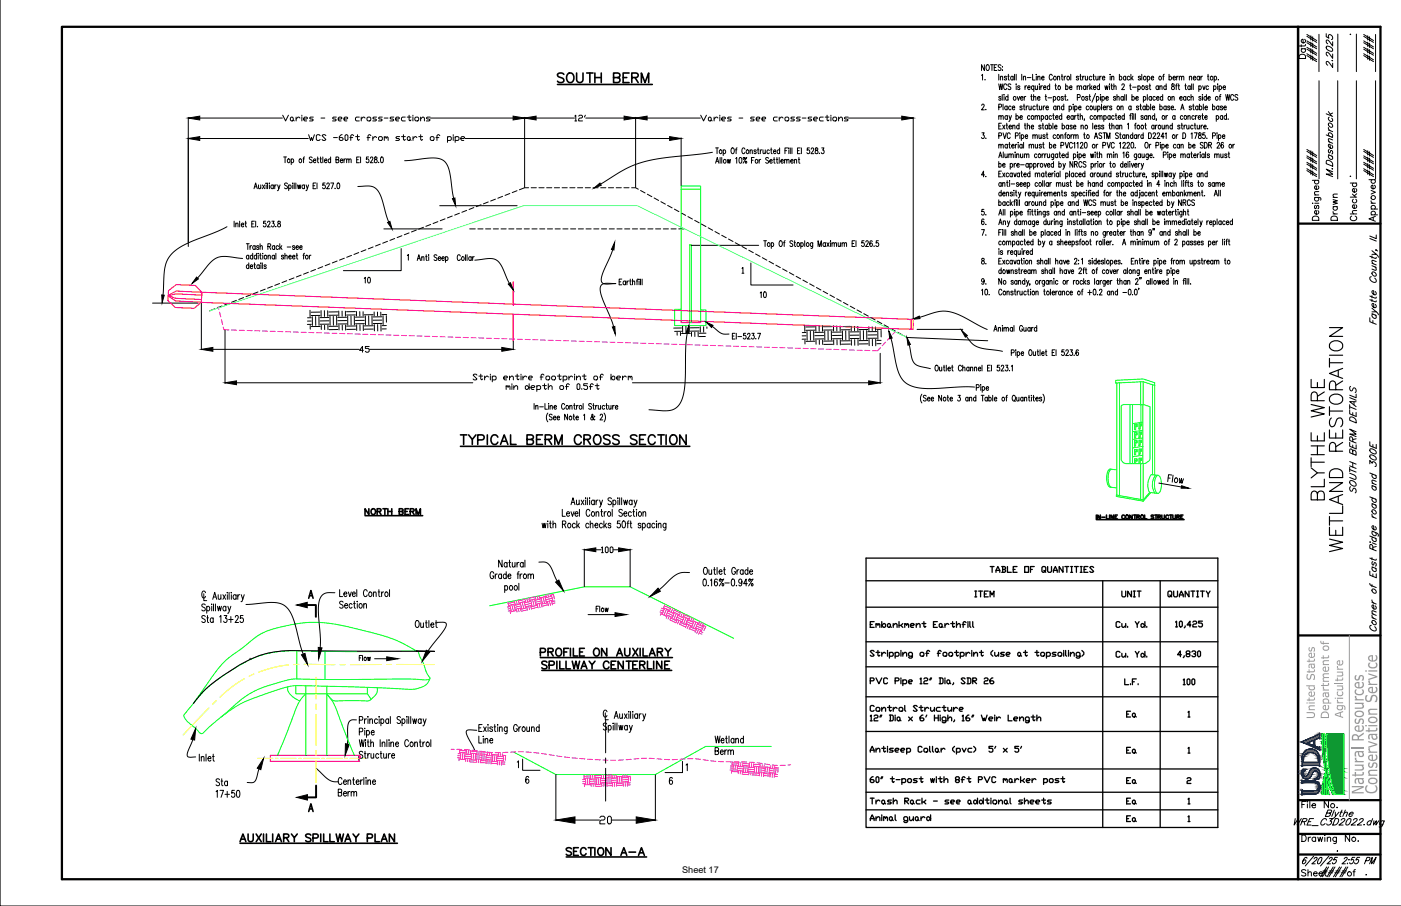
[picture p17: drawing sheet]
<svg xmlns="http://www.w3.org/2000/svg" width="432mm" height="279mm" viewBox="0 0 432 279" stroke-linecap="round" stroke-linejoin="round" font-family="sans-serif">
<defs><g id="words">
<g font-size="7.9">
<text x="409.6" y="155.2" transform="rotate(-90 409.6 155.2)">BLYTHE WRE</text>
<text x="415.2" y="171.4" transform="rotate(-90 415.2 171.4)">WETLAND RESTORATION</text>
</g>
<g font-size="7.1">
<text x="171.1" y="27.2">SOUTH BERM</text>
<text x="141.1" y="139">TYPICAL BERM CROSS SECTION</text>
</g>
<g font-size="6.6">
<text x="407.1" y="20.1" transform="rotate(-90 407.1 20.1)">####</text>
<text x="407.1" y="55.7" transform="rotate(-90 407.1 55.7)">####</text>
<text x="406" y="271.6">####</text>
</g>
<g font-size="6.2">
<text x="424.4" y="20.1" transform="rotate(-90 424.4 20.1)">####</text>
<text x="424.4" y="55.7" transform="rotate(-90 424.4 55.7)">####</text>
<text x="424.5" y="244.9" transform="rotate(-90 424.5 244.9)">Conservation Service</text>
<text x="173.6" y="265.6">SECTION A-A</text>
</g>
<text font-size="6.2" fill="#989898" x="420.3" y="245.1" transform="rotate(-90 420.3 245.1)">Natural Resources</text>
<g font-size="5.3">
<text x="403.6" y="19.4" transform="rotate(-90 403.6 19.4)">Date</text>
<text x="412" y="21.9" transform="rotate(-90 412 21.9)">2.2025</text>
<text x="413.5" y="69.1" transform="rotate(-90 413.5 69.1)">Drawn</text>
<text x="419.5" y="69.1" transform="rotate(-90 419.5 69.1)">Checked</text>
<text x="111.5" y="160.2">NORTH BERM</text>
</g>
<g font-size="4.9">
<text x="115.4" y="88.5" transform="rotate(-90 115.4 88.5)">10</text>
<text x="233.5" y="93.1">10</text>
<text x="419.1" y="153.1" transform="rotate(-90 419.1 153.1)">SOUTH BERM DETAILS</text>
<text x="304.4" y="177.8">TABLE OF QUANTITIES</text>
<text x="299.5" y="185.2">ITEM</text>
<text x="345" y="185.2">UNIT</text>
<text x="359.1" y="185.2">QUANTITY</text>
<text x="361.9" y="203.9">4,830</text>
<text x="363.7" y="212.4">100</text>
<text x="346.4" y="222.2">Ea</text>
<text x="346.4" y="233.5">Ea</text>
<text x="346.4" y="242.7">Ea</text>
<text x="267.4" y="249.1">Trash Rack - see addtional sheets</text>
<text x="346.4" y="249.1">Ea</text>
<text x="346.4" y="254.7">Ea</text>
</g>
<g font-size="4.2" fill="#989898">
<text x="405.2" y="221.7" transform="rotate(-90 405.2 221.7)">United States</text>
<text x="409.6" y="221.8" transform="rotate(-90 409.6 221.8)">Department of</text>
<text x="414" y="221.5" transform="rotate(-90 414 221.5)">Agriculture</text>
</g>
<g font-size="3.1">
<text x="415.2" y="12">.</text>
<text x="415.2" y="55.7">.</text>
</g>
<text font-size="2.8" x="210.3" y="269.2">Sheet 17</text>
<text font-size="2.6" x="420.2" y="270.9">.</text>
</g></defs>
<!-- layer: A L2dam -->
<g fill="none" stroke="#000" stroke-width=".31">
<path d="M157.1 59.7l-1.5 .6M159.4 58.8l-1.5 .6M162.9 57.9h-1.2l-1.6 .6M163.7 57.9h1.6M166.1 57.9h1.6M168.5 57.9h1.6M170.9 57.9h1.5M173.2 57.9h1.6M175.6 57.9h1.6M178 57.9h1.6M180.4 57.9h1.6M182.8 57.9h1.6"/>
<path d="M185.1 57.9h1.6M187.5 57.9h1.6M189.9 57.9h1.6M192.3 57.9h1.6M194.7 57.9h1.2l.8 .5M197.4 58.7l1.4 .8M199.5 59.9l1.4 .8M106.1 79.6l-1.5 .6M108.3 78.8l-1.4 .5M110.6 77.9l-1.5 .6M112.8 77l-1.5 .6M115 76.2l-1.5 .5"/>
<path d="M117.2 75.3l-1.5 .6M119.4 74.4l-1.4 .6M121.6 73.6l-1.4 .5M123.9 72.7l-1.5 .6M126.1 71.8l-1.5 .6M128.3 71l-1.5 .5M130.5 70.1l-1.5 .6M132.7 69.2l-1.4 .6M135 68.4l-1.5 .5M137.2 67.5l-1.5 .6M139.4 66.6l-1.5 .6M141.6 65.8l-1.5 .5"/>
<path d="M143.8 64.9l-1.5 .6M144.8 70.6h1.7M146 64l-1.4 .6M147.3 70.6h1.6M148.3 63.2l-1.5 .5M149.7 70.6h1.5M150.5 62.3l-1.5 .6M152 70.6h1.6M152.7 61.4l-1.5 .6M154.4 70.6h1.6M154.9 60.5l-1.5 .6M156.8 70.6h1.6"/>
<path d="M159.2 70.6h1.6M161.6 70.6h1.6M163.9 70.6h1.6M166.3 70.6h1.6M168.7 70.6h1.6M171.1 70.6h1.6M173.5 70.6h1.6M175.9 70.6h1.5M178.2 70.6h1.6M180.6 70.6h1.6M183 70.6h1.6M185.4 70.6h1.6"/>
<path d="M187.8 70.6h1.5M190.1 70.6h1.6M192.5 70.6h1.6M194.9 70.6h1.6M197.3 70.6h1.6M199.7 70.6h1.6M201.6 61l1.4 .8M202 70.6h1.6M203.7 62.2l1.4 .8M204.4 70.6h1.6M205.8 63.4l1.4 .7M206.8 70.6h1.6"/>
<path d="M207.9 64.5l1.3 .8M209.2 70.6h1.7M209.9 65.6l1.4 .8M212 66.8l1.4 .8M214.1 68l1.4 .7M216.2 69.1l1.4 .8M218.3 70.3l1.4 .7M220.4 71.4l1.4 .8M222.4 72.6l1.4 .7M224.5 73.7l1.4 .8M226.6 74.9l1.4 .7M228.7 76l1.4 .8"/>
<path d="M230.8 77.2l1.4 .7M232.9 78.3l1.4 .8M234.9 79.5l1.4 .7M66.2 95.2l-1.6 .7M68.4 94.4l-1.4 .6M70.6 93.5l-1.4 .6M72.9 92.6l-1.5 .6M75.1 91.8l-1.5 .6M77.3 90.9l-1.5 .6M79.5 90l-1.5 .6M81.7 89.2l-1.4 .5M83.9 88.3l-1.4 .6"/>
<path d="M86.2 87.4l-1.5 .6M88.4 86.6l-1.5 .5M90.6 85.7l-1.5 .6M92.8 84.8l-1.5 .6M95 84l-1.4 .6M97.3 83.1l-1.5 .6M99.5 82.2l-1.5 .6M101.7 81.4l-1.5 .5M103.9 80.5l-1.5 .6M237 80.6l1.4 .8M239.1 81.8l1.4 .7M241.2 82.9l1.4 .8"/>
<path d="M243.3 84.1l1.4 .7M245.4 85.2l1.4 .8M247.5 86.4l1.3 .7M249.5 87.5l1.4 .8M251.6 88.7l1.4 .7M253.7 89.8l1.4 .8M255.8 91l1.4 .7M257.9 92.1l1.4 .8M260 93.3l1.4 .7M262.1 94.4l1.3 .8M264.1 95.6l1.4 .7M266.2 96.7l1.4 .8"/>
<path d="M268.3 97.9l1.4 .7M270.4 99l1.4 .8M272.5 100.2l1.4 .7M274.6 101.3l1.3 .8M276.6 102.5l1.4 .8M278.7 103.6l.9 .5"/>
</g>
<!-- layer: A L8table -->
<g fill="none" stroke="#000" stroke-width=".4">
<path d="M266.9 172.1h108.4v83.1h-108.4zM266.9 179.1h108.4M339.9 179.1v76.1M357.6 179.1v76.1M266.9 187.3h108.4M266.9 197.9h108.4M268.2 192.6h.6M269.4 191.7h-1.2v1.8h1.2M270 192.6l.3-.3 .3 .6M270 192.3v1.2M270.6 192.6l.3-.3 .3 .3v.9M271.8 192.9l.6-.6 .5 .3v.6l-.3 .3h-.2z"/>
<path d="M271.8 191.7v1.8M273.5 192.6l.6-.3 .3 .3v.6l-.6 .3-.3-.3zM274.4 193.2l.3 .3M275.3 192.9l.6-.6h.3l.3 .3v.9M275.3 192.3v1.2M277.1 191.7v1.8M277.7 192.9l.6 .6M278.3 192.3l-.6 .6h-.6M278.8 192.6l.3-.3 .3 .6M278.8 192.3v1.2M279.4 192.6l.3-.3 .3 .3v.9M280.6 192.9h.9l.3-.3-.3-.3h-.6l-.3 .3v.6l.3 .3h.6"/>
<path d="M282.4 192.9l.6-.6h.3l.3 .3v.9M282.4 192.3v1.2M284.2 192.3h1.1M284.8 191.7v1.5l.3 .3 .2-.3M287.7 192.6h.6M288.9 191.7h-1.2v1.8h1.2M289.5 192.6l.6-.3 .3 .3v.6l-.6 .3-.3-.3zM290.4 193.2l.3 .3M291.2 192.3v1.2M292.4 192.6l-.6-.3-.6 .6M293 192.3h1.2M293.6 191.7v1.5l.3 .3 .3-.3"/>
<path d="M294.8 192.9l.6-.6h.3l.3 .3v.9M294.8 191.7v1.8M296.6 192.6h.8M297.7 192l-.3-.3-.5 .3v1.5M298.3 191.7v.3M298.3 192.3v1.2M298.9 191.7v1.5l.3 .3M299.8 191.7v1.5l.3 .3M345.2 192l-.3-.3h-.6l-.3 .3v1.2l.3 .3h.6l.3-.3M345.8 192.3v.9l.3 .3h.3l.6-.6M347 192.3v1.2M347.5 193.2v.3"/>
<path d="M349.9 191.7l.6 .9v.9M351.1 191.7l-.6 .9M351.7 192.6l.6-.3 .6 .6-.6 .6h-.3l-.3-.3zM352.9 191.7v1.8M353.4 193.2v.3M362.3 191.9l.3-.3v1.7M362.3 193.3h.6M363.5 191.9l.3-.3 .6 .3v1.1l-.3 .3-.6-.3zM365.3 193l-.3 .6M367.1 192.7h-1.2l.9-1.1v1.7M367.6 191.9l.3-.3h.6l.3 .3-.3 .5h-.6l-.3 .3v.6h1.2M370.6 191.6h-1.2v.6h.9l.3 .2v.6l-.3 .3h-.6l-.3-.3"/>
<path d="M266.9 205.6h108.4M266.9 214.9h108.4M268.2 210h.9l.3-.6-.3-.3h-.9v1.8M269.4 200.9l-.3-.3h-.6l-.3 .3 1.2 1.2-.3 .3h-.6l-.3-.3M269.4 217.9l-.3-.3h-.6l-.3 .3v1.2l.3 .2h.6l.3-.2M270 218.5l.3-.3h.6l.3 .3v.6l-.3 .2h-.6l-.3-.2zM270 209.1l.9 1.8 .9-1.8M270 201.2h1.2M270.6 200.6v1.5l.3 .3 .3-.3M271.8 218.8l.6-.6h.2l.3 .3v.8M271.8 201.2v1.2M271.8 218.2v1.1"/>
<path d="M272.9 201.5l-.5-.3-.6 .6M273.5 209.4l-.3-.3h-.6l-.2 .3v1.2l.2 .3h.6l.3-.3M273.5 200.6v.3M273.5 201.2v1.2M273.5 218.2h1.2M274.1 201.5l.3-.3h.6l.3 .3v.6l-.3 .3h-.9M274.1 217.6v1.5l.3 .2 .3-.2M274.1 201.2v1.8M275.3 218.2v1.1M275.9 201.5l.3-.3h.6l.3 .3v.6l-.3 .3h-.9M275.9 210h.9l.3-.6-.3-.3h-.9v1.8M275.9 201.2v1.8"/>
<path d="M276.5 218.5l-.6-.3-.6 .6M277.1 218.5l.3-.3h.6l.3 .3v.6l-.3 .2h-.6l-.3-.2zM277.7 200.6v.3M277.7 201.2v1.2M277.7 209.1v.3M277.7 209.7v1.2M278.3 201.8l.5-.6h.3l.3 .3v.9M278.3 210l.3-.3h.5l.3 .3v.6l-.3 .3h-.8M278.3 201.2v1.2M278.3 209.7v1.7M278.8 217.6v1.5l.3 .2M280 210.3h.9l.3-.3-.3-.3h-.6l-.3 .3v.6l.3 .3h.6"/>
<path d="M281.2 202.4h-.9l-.3-.3v-.6l.3-.3h.6l.3 .3v1.2l-.3 .3h-.6l-.3-.3M282.7 217.9l-.3-.3h-.6l-.3 .3 1.2 1.2-.3 .2h-.6l-.3-.2M283.3 218.2h1.2M283.6 201.5l.3-.3h.6l.3 .3v.6l-.3 .3h-.6l-.3-.3zM283.6 209.4l.3-.3v1.8M283.6 210.9h.6M283.9 217.6v1.5l.3 .2 .3-.2M284.8 209.4l.3-.3h.5l.3 .3-.3 .6h-.5l-.3 .3v.6h1.1M285.1 218.2v1.1M285.3 201.5h.9M286.2 218.5l-.6-.3-.5 .6M286.5 200.9l-.3-.3-.6 .3v1.5"/>
<path d="M286.8 218.2v.9l.3 .2h.3l.6-.5M286.8 209.1l-.3 .6M287.1 209.1l-.3 .6M288 218.2v1.1M288.9 201.5h.9M289.5 209.1h.9l.3 .3v1.2l-.3 .3h-.9M289.8 218.2h-.9l-.3 .3v.6l.3 .2h.9M289.8 209.1v1.8M290.1 200.9l-.3-.3-.6 .3v1.5M290.4 218.2h1.1M290.7 201.5l.2-.3h.6l.3 .3v.6l-.3 .3h-.6l-.2-.3zM290.9 217.6v1.5l.3 .2 .3-.2"/>
<path d="M291.2 209.1v.3M291.2 209.7v1.2M291.8 210l.6-.3 .3 .3v.6l-.6 .3-.3-.3zM292.1 218.2v.9l.3 .2h.3l.6-.5M292.4 201.5l.3-.3h.6l.3 .3v.6l-.3 .3h-.6l-.3-.3zM292.7 210.6l.3 .3M293.3 218.2v1.1M293.9 210.6l-.3 .5M293.9 218.2v1.1M294.2 201.2h1.2M294.8 200.6v1.5l.3 .3 .3-.3M295.1 218.5l-.6-.3-.6 .6"/>
<path d="M295.7 218.8h.9l.3-.3-.3-.3h-.6l-.3 .3v.6l.3 .2h.6M296 201.5l.3-.3h.6l.2 .3v.6l-.2 .3h-.9M296 201.2v1.8M297.4 209.4l-.3-.3h-.5l-.3 .3 1.1 1.2-.3 .3h-.5l-.3-.3M297.7 201.2v1.2M298 209.1h.9l.3 .3v1.2l-.3 .3h-.9M298.3 209.1v1.8M298.9 201.5l-.6-.3-.6 .6M299.5 200.6v.3M299.5 201.2v1.2M299.8 210h.9l.3-.6-.3-.3h-.9v1.8M300.1 201.8l.6-.6h.3l.3 .3v.9"/>
<path d="M300.1 201.2v1.2M300.1 210l.9 .9M301.9 201.2h1.2M302.5 200.6v1.5l.3 .3 .3-.3M303.4 209.4l.2-.3h.6l.3 .3-.3 .6h-.6l-.2 .3v.6h1.1M306 209.1h-.3l-.6 .6v.9l.3 .3h.6l.3-.3-.3-.6h-.9M306 200.6l-.6 .6v.6l.6 .6M306.6 201.2v.9l.3 .3h.3l.6-.6M307.8 201.2v1.2M309.5 201.2h-.8l-.3 .3 1.1 .6-.3 .3h-.8M310.1 201.8h.9l.3-.3-.3-.3h-.6l-.3 .3v.6l.3 .3h.6M314 201.2l.6 .3v.6l-.3 .3-.6-.3v-.6z"/>
<path d="M314.6 202.1l.3 .3M315.4 201.2h1.2M316 200.6v1.5l.3 .3 .3-.3M319 201.2h1.2M319.6 200.6v1.5l.3 .3 .3-.3M320.8 201.5l.3-.3h.5l.3 .3v.6l-.3 .3h-.5l-.3-.3zM322.5 201.5l.3-.3h.6l.3 .3v.6l-.3 .3h-.9M322.5 201.2v1.8M325.5 201.2h-.9l-.3 .3 .3 .3h.6l.3 .3-.3 .3h-.9M326.1 201.5l.3-.3h.6l.2 .3v.6l-.2 .3h-.6l-.3-.3zM327.8 200.6v.3M327.8 201.2v1.2"/>
<path d="M328.4 200.6v1.5l.3 .3M329.3 200.6v.3M329.3 201.2v1.2M329.9 201.8l.6-.6h.3l.3 .3v.9M329.9 201.2v1.2M332.9 202.4h-.9l-.3-.3v-.6l.3-.3h.6l.3 .3v1.2l-.3 .3h-.6l-.3-.3M333.4 200.6l.6 .6v.6l-.6 .6M345.2 201.2l-.3-.3h-.6l-.3 .3v1.2l.3 .3h.6l.3-.3M345.8 201.5v.9l.3 .3h.3l.6-.6M346.7 209.4v1.7h1.1M347 201.5v1.2M347.5 202.4v.3"/>
<path d="M348.4 210.9v.2M349 210.3h.6M349.9 200.9l.6 .9v.9M350.2 209.4h-1.2v1.7M350.8 210.9v.2M351.1 200.9l-.6 .9M351.7 201.8l.6-.3 .6 .6-.6 .6h-.3l-.3-.3zM352.9 200.9v1.8M353.4 202.4v.3M366.2 219.6l.3-.3v1.8M266.9 225.6h108.4M266.9 237.1h108.4"/>
<path d="M268.2 220.8l.3-.3v1.8M268.2 231.9v-.5l.6-1.2 .6 1.2v.5M268.2 222.3h.6M268.2 231.4h1.2M269.1 239.5h-.3l-.6 .6v.9l.3 .3h.6l.3-.6-.3-.3h-.9M269.4 220.8l.3-.3h.6l.3 .3-.3 .6h-.6l-.3 .3v.6h1.2M270 239.8l.3-.3 .6 .3v1.2l-.3 .3-.6-.3zM270 231.4l.6-.6h.3l.3 .3v.8M270 230.8v1.1M271.5 220.5l-.3 .6M271.8 220.5l-.3 .6M271.8 230.8h1.1"/>
<path d="M271.8 239.5l-.3 .6M272.1 239.5l-.3 .6M272.4 230.2v1.4l.2 .3 .3-.3M273.5 230.2v.3M273.5 230.8v1.1M274.1 220.5h.9l.3 .3v1.2l-.3 .3h-.9M274.4 220.5v1.8M275 239.5v1.5l.3 .3 .3-.3M275.3 230.8h-.9l-.3 .3 1.2 .5-.3 .3h-.9M275.9 231.4h.9l.3-.3-.3-.3h-.6l-.3 .3v.5l.3 .3h.6M275.9 220.5v.3M275.9 221.1v1.2"/>
<path d="M276.5 221.4l.6-.3 .3 .3v.6l-.6 .3-.3-.3zM277.4 222l.3 .3M277.7 231.4h.9l.2-.3-.2-.3h-.6l-.3 .3v.5l.3 .3h.6M279.4 231.1l.3-.3h.6l.3 .3v.5l-.3 .3h-.9M279.4 230.8v1.7M280 221.1l1.2 1.2M281.2 221.1l-1.2 1.2M283.9 239.5v1.5l.3 .3 .3-.3M284.2 230.5l-.3-.3h-.6l-.3 .3v1.1l.3 .3h.6l.3-.3M284.5 220.5h-.3l-.6 .6v.9l.3 .3h.6l.3-.6-.3-.3h-.9M284.8 231.1l.3-.3h.5l.3 .3v.5l-.3 .3h-.5l-.3-.3zM285.6 220.5l-.3 .6"/>
<path d="M286.5 230.2v1.4l.3 .3M287.4 230.2v1.4l.3 .3M288 220.5v1.8M288 221.4h1.2M288.3 231.1l.6-.3 .3 .3v.5l-.6 .3-.3-.3zM288.6 239.5v.3M289.2 220.5v1.8M289.2 231.6l.3 .3M289.8 239.5v1.5l.3 .3 .3-.3M289.8 220.5v.3M289.8 221.1v1.2M290.1 230.8v1.1"/>
<path d="M290.9 239.5v1.8M291.2 231.1l-.5-.3-.6 .6M291.5 222.3h-.8l-.3-.3v-.6l.3-.3h.5l.3 .3v1.2l-.3 .3h-.5l-.3-.3M292.1 221.7l.6-.6h.3l.3 .3v.9M292.1 220.5v1.8M294.2 222l-.3 .6M294.2 230.2l-.6 .6v.6l.6 .5M294.8 231.1l.3-.3h.6l.3 .3v.5l-.3 .3h-.9M294.8 230.8v1.7M296.6 220.8l.3-.3v1.8M296.6 230.8l.5 1.1 .6-1.1M296.6 222.3h.5"/>
<path d="M297.4 239.8l-.3-.3-.5 .3v1.5M298.6 239.5v1.5l.3 .3 .3-.3M298.6 220.5h-.3l-.6 .6v.9l.3 .3h.6l.3-.3-.3-.6h-.9M299.5 230.8h-.9l-.3 .3v.5l.3 .3h.9M299.8 220.5l-.3 .6M300.1 230.2l.6 .6v.6l-.6 .5M300.1 220.5l-.3 .6M302.5 220.5l.6 1.8 .3-.9 .2 .9 .6-1.8M303.4 239.5l.8 1.8 .9-1.8M304.8 221.7h.9l.3-.3-.3-.3h-.6l-.3 .3v.6l.3 .3h.6M306 230.2h-1.2v.6h.9l.3 .3v.5l-.3 .3h-.6l-.3-.3M306.6 220.5v.3"/>
<path d="M306.6 221.1v1.2M306.9 239.8l-.3-.3h-.6l-.3 .3v1.2l.3 .3h.6l.3-.3M306.9 230.2l-.3 .6M307.2 221.1v1.2M308.4 221.4l-.6-.3-.6 .6M309.2 230.8l1.2 1.1M310.4 230.8l-1.2 1.1M310.7 220.5v1.8h1.2M312.5 221.7h.9l.3-.3-.3-.3h-.6l-.3 .3v.6l.3 .3h.6M314 230.2h-1.2v.6h.9l.3 .3v.5l-.3 .3h-.6l-.3-.3M314.3 221.7l.6-.6h.3l.2 .3v.9M314.3 221.1v1.2"/>
<path d="M314.6 239.5v1.8M314.9 230.2l-.3 .6M317.2 222.3h-.9l-.3-.3v-.6l.3-.3h.6l.3 .3v1.2l-.3 .3h-.6l-.3-.3M317.8 221.1h1.2M318.4 220.5v1.5l.3 .3 .3-.3M319.6 221.7l.6-.6h.3l.3 .3v.9M319.6 220.5v1.8M327.5 239.5v1.5l.3 .3 .3-.3M366.2 230.8l.3-.3v1.7M366.2 221.1h.6M366.2 232.2h.6M266.9 244.3h108.4"/>
<path d="M266.9 249.7h108.4M268.2 253.1v-.6l.6-1.2 .6 1.2v.6M268.2 252.5h1.2M270 252.5l.6-.6h.3l.3 .3v.9M270 251.9v1.2M271.8 251.3v.3M271.8 251.9v1.2M272.4 252.2l.2-.3 .3 .6M272.4 251.9v1.2M272.9 252.2l.3-.3 .3 .3v.9M274.1 252.2l.6-.3 .3 .3v.6l-.6 .3-.3-.3zM274.4 240.1h1.2"/>
<path d="M275 252.8l.3 .3M275.9 251.3v1.5l.3 .3M276.2 240.4h1.2M278 240.4l.3-.3h.5l.3 .3v.6l-.3 .3h-.8M278 240.1v1.8M279.7 253.1h-.9l-.2-.3v-.6l.2-.3h.6l.3 .3v1.2l-.3 .3h-.6l-.2-.3M279.7 240.4l.3-.3h.6l.3 .3v.6l-.3 .3h-.6l-.3-.3zM280.3 251.9v.9l.3 .3h.3l.6-.6M281.5 251.9v1.2M282.1 252.2l.3-.3 .6 .3v.6l-.3 .3-.6-.3zM282.7 240.1h-.9l-.3 .3 1.2 .6-.3 .3h-.9M283 252.8l.3 .3"/>
<path d="M283.3 240.1h1.2M283.9 251.9v1.2M285.1 252.2l-.6-.3-.6 .6M285.6 252.2l.6-.3 .6 .6-.6 .6h-.3l-.3-.3zM286.8 240.1l.3 1.2 .3-1.2 .3 1.2 .3-1.2M286.8 251.3v1.8M288.6 240.1v1.2M289.2 240.1h1.2M290.9 240.7l.6-.6h.3l.3 .3v.9M294.8 240.4l-.3-.3 .3-.6h.6l.3 .6-.3 .3h-.6l-.3 .6 .3 .3h.6l.3-.3-.3-.6M296.3 240.4h.8M298 240.1h1.2"/>
<path d="M301.6 240.4h.9l.3-.6-.3-.3h-.9v1.8M309.2 240.4l.3-.3 .3 .6M309.2 240.1v1.2M309.8 240.4l.3-.3 .3 .3v.9M311 240.4l.3-.3 .6 .3v.6l-.3 .3-.6-.3zM311.9 241l.3 .3M312.8 240.1v1.2M314 240.4l-.6-.3-.6 .6M315.2 240.7l.5 .6M315.7 240.1l-.5 .6h-.6M316.3 240.7h.9l.3-.3-.3-.3h-.6l-.3 .3v.6l.3 .3h.6M318.1 240.1v1.2"/>
<path d="M319.3 240.4l-.6-.3-.6 .6M321.6 240.4l.3-.3h.6l.3 .3v.6l-.3 .3h-.9M321.6 240.1v1.8M323.4 240.4l.3-.3h.6l.3 .3v.6l-.3 .3h-.6l-.3-.3zM326.4 240.1h-.9l-.3 .3 1.2 .6-.3 .3h-.9M327 240.1h1.1M365.9 240.1l.3-.3h.6l.3 .3-.3 .6h-.6l-.3 .3v.6h1.2M366.2 246.4l.3-.3v1.8M366.2 251.9l.3-.3v1.8M366.2 247.9h.6M366.2 253.4h.6"/>
</g>
<!-- layer: A L7control structure -->
<g fill="none" stroke="#0f0" stroke-width=".31">
<path d="M209.9 58.3h6.1M212.6 75.5h.5v24h-.5zM209.9 95.4h-2v5h9.7v-4.8h-1.7M209.9 99v-41.6h6.1v41.8M344.2 118.1v34.6M345 118.1v34.7M351.6 117.8v7M352.3 117.7v7.1M355.2 118.6v27.8M355.9 118.9l-3.5-1.2-8.5 .4v-.8l8.5-.4 3.5 1.1v28.5M345.6 125.1l.7-.3h6.3l1.9 .6v16.1l-.3 .6-1.2 .8-6.1 .1-.7-.3-.6-.7zM348.3 124.8v18.2"/>
<path d="M349 124.8v18.2M349.7 133.4h.8v.7l-.5-.3v1.3h-.3zM349.7 130.9h.8v.7l-.5-.4v1.3h-.3zM349.7 135.9h.8v.7l-.5-.4v1.3h-.3zM349.7 138.6h.8v.7l-.5-.3v1.3h-.3zM351 133.2h.9v.7l-.5-.3v1.3h-.4zM351 130.7h.9v.7l-.5-.4v1.3h-.4zM351 135.7h.9v.7l-.5-.3v1.3h-.4zM351 138.4h.9v.7l-.5-.3v1.3h-.4zM351.6 124.8v5.5M352.2 124.8v18.2M352.2 132.7l-3.2 .5"/>
<path d="M352.2 130.2l-3.2 .5M352.2 135.1l-3.2 .4M352.2 137.7l-3.2 .4M342.4 150.2h.1M342.5 144.8h.1M342.6 144.7a4 4 0 0 0-.8 4.6l.6 1M344.2 144.9l-2-.2a3.8 3.8 0 0 0-1 4.1 1.49 1.49 0 0 0 1 1.4l2 .3M349.7 143v-1.5h.8v.7l-.5-.4v1.2M351 141.3h.9v.7l-.5-.4v1.3h-.4zM351.6 143v11M352.2 140.4l-3.2 .5M352.3 154.2l-8.2-1.5v.4l8.2 1.5"/>
<path d="M352.3 143v11.2M354.3 151.9l-2 2.3M354.7 151.9l-2.4 2.7v-.4M356.2 146.6a4.7 4.7 0 0 0-.3 5.4M356.6 146.7l.3-.1a3.8 3.8 0 0 1 .9 4.2 1.15 1.15 0 0 1-1.2 1.3 4.9 4.9 0 0 1 0-5.4zM356.9 146.6l-2.1-.2a5.2 5.2 0 0 0-.5 5.5l2.6 .3"/>
</g>
<path d="M209.9 99v.5h6.1v-.3" fill="none" stroke="#f00" stroke-width=".31"/>
<!-- layer: A L3pipe -->
<path d="M158.2 86.9v7.3M158.2 97.2v8.1" fill="none" stroke="#f00" stroke-width=".4"/>
<!-- layer: A L1grade -->
<g fill="none" stroke="#f0f" stroke-width=".31">
<path d="M67.3 94.6l.2 .9M67.7 96.2l.3 1.6M68.2 98.5l.4 1.6M68.8 100.8l.2 .9h1.6M71.4 101.8h1.6M73.7 101.8l1.6 .1M76.1 101.9l1.6 .1M78.5 102h1.6M80.9 102.1h1.6M83.3 102.2h1.5M85.6 102.2l1.6 .1M88 102.3l1.6 .1"/>
<path d="M90.4 102.4h1.6M92.8 102.5h1.6M95.2 102.5l1.6 .1M97.5 102.6l1.6 .1M99.9 102.7h1.6M102.3 102.8h1.6M104.7 102.8l1.6 .1M107.1 102.9l1.5 .1M109.4 103h1.6M111.8 103.1h1.6M114.2 103.1l1.6 .1M116.6 103.2l1.6 .1"/>
<path d="M119 103.3l1.5 .1M121.3 103.4h1.6M123.7 103.5h1.6M126.1 103.5l1.6 .1M128.5 103.6l1.6 .1M130.9 103.7h1.6M133.2 103.8h1.6M135.6 103.8l1.6 .1M138 103.9l1.6 .1M140.4 104h1.6M142.8 104.1h1.5M145.1 104.1l1.6 .1"/>
<path d="M147.5 104.2l1.6 .1M149.9 104.3l1.6 .1M152.3 104.4h1.6M154.7 104.4l1.6 .1M157 104.5l1.6 .1M159.4 104.6l1.6 .1M161.8 104.7h1.6M164.2 104.8h1.6M166.6 104.8l1.5 .1M168.9 104.9l1.6 .1M171.3 105h1.6M173.7 105.1h1.6"/>
<path d="M176.1 105.1l1.6 .1M178.5 105.2l1.6 .1M180.8 105.3h1.6M183.2 105.4h1.6M185.6 105.5h1.6M188 105.5l1.6 .1M190.4 105.6l1.5 .1M192.7 105.7h1.6M195.1 105.8h1.6M197.5 105.8l1.6 .1M199.9 105.9l1.6 .1M202.3 106h1.5"/>
<path d="M204.6 106.1h1.6M207 106.1l1.6 .1M209.4 106.2l1.6 .1M211.8 106.3h1.6M214.2 106.4h1.6M216.5 106.4l1.6 .1M218.9 106.5l1.6 .1M221.3 106.6h1.6M223.7 106.7h1.6M226.1 106.8h1.5M228.4 106.8l1.6 .1M230.8 106.9l1.6 .1"/>
<path d="M233.2 107h1.6M235.6 107.1h1.6M238 107.1l1.6 .1M240.3 107.2l1.6 .1M242.7 107.3h1.6M245.1 107.4h1.6M247.5 107.4l1.6 .1M249.9 107.5l1.5 .1M252.2 107.6l1.6 .1M254.6 107.7h1.6M257 107.7l1.6 .1M259.4 107.8l1.6 .1"/>
<path d="M261.8 107.9l1.5 .1M264.1 108h1.6M266.5 108.1h1.6M271.4 107.2l-.9 1-1.6-.1M273 105.5l-1.1 1.1M274.6 103.7l-1.1 1.2M276 102.2l-.9 .9"/>
</g>
<!-- layer: A L6dimension -->
<g fill="none" stroke="#000" stroke-width=".31">
<path d="M58 36.2v39.8M61.6 36.4h25.4M87.1 35.5l.9 1.8 .9-1.8M89.8 36.1l.6 .3v.6l-.3 .3-.6-.3v-.6zM90.4 37l.3 .3M91.3 36.1v1.2M92.4 36.4l-.5-.3-.6 .6M93 35.5v.3M93 36.1v1.2M93.6 36.7h.9l.3-.3-.3-.3h-.6l-.3 .3v.6l.3 .3h.6M96.6 36.1h-.9l-.3 .3 1.2 .6-.3 .3h-.9M98.9 36.4h1.2"/>
<path d="M103.7 36.1h-.9l-.3 .3 1.2 .6-.3 .3h-.9M104.2 36.7h.9l.3-.3-.3-.3h-.6l-.3 .3v.6l.3 .3h.6M106 36.7h.9l.3-.3-.3-.3h-.6l-.3 .3v.6l.3 .3h.6M110.7 36.1h-.8l-.3 .3v.6l.3 .3h.8M111.3 36.1v1.2M112.5 36.4l-.6-.3-.6 .6M113.1 36.4l.3-.3h.6l.3 .3v.6l-.3 .3h-.6l-.3-.3zM116.1 36.1h-.9l-.3 .3 1.2 .6-.3 .3h-.9M117.8 36.1h-.9l-.3 .3 .3 .3h.6l.3 .3-.3 .3h-.9M118.4 36.4h1.2M121.4 36.1h-.9l-.3 .3 1.2 .6-.3 .3h-.9M122 36.7h.8l.3-.3-.3-.3h-.6l-.2 .3v.6l.2 .3h.6"/>
<path d="M124.9 36.1h-.9l-.3 .3v.6l.3 .3h.9M125.5 36.1h1.2M126.1 35.5v1.5l.3 .3 .3-.3M127.3 35.5v.3M127.3 36.1v1.2M127.9 36.4l.3-.3h.5l.3 .3v.6l-.3 .3h-.5l-.3-.3zM129.6 36.7l.6-.6h.3l.3 .3v.9M129.6 36.1v1.2M132.6 36.1h-.9l-.3 .3 1.2 .6-.3 .3h-.9M132.7 36.4h25.4M161.7 36.2v21.6M165.2 36.4h11.9"/>
<path d="M177.2 35.8l.3-.3v1.8M177.2 37.3h.6M178.4 35.8l.2-.3h.6l.3 .3-.3 .6h-.6l-.2 .3v.6h1.1M180.4 35.5l-.3 .6M180.5 36.4h11.9M195.9 36.2v21.6M199.4 36.4h16.4M216 35.5l.8 1.8 .9-1.8M218.6 36.1l.6 .3v.6l-.3 .3-.6-.3v-.6zM219.2 37l.3 .3M220.1 36.1v1.2M221.3 36.4l-.6-.3-.6 .6"/>
<path d="M221.9 35.5v.3M221.9 36.1v1.2M222.5 36.7h.8l.3-.3-.3-.3h-.6l-.2 .3v.6l.2 .3h.6M225.4 36.1h-.9l-.3 .3 .3 .3h.6l.3 .3-.3 .3h-.9M227.8 36.4h1.1M232.5 36.1h-.9l-.3 .3 .3 .3h.6l.3 .3-.3 .3h-.9M233.1 36.7h.9l.3-.3-.3-.3h-.6l-.3 .3v.6l.3 .3h.6M234.8 36.7h.9l.3-.3-.3-.3h-.6l-.3 .3v.6l.3 .3h.6M239.6 36.1h-.9l-.3 .3v.6l.3 .3h.9M240.2 36.1v1.2M241.3 36.4l-.6-.3-.5 .6M241.9 36.4l.3-.3h.6l.3 .3v.6l-.3 .3h-.6l-.3-.3z"/>
<path d="M244.9 36.1h-.9l-.3 .3 1.2 .6-.3 .3h-.9M246.7 36.1h-.9l-.3 .3 .3 .3h.6l.3 .3-.3 .3h-.9M247.2 36.4h1.2M250.2 36.1h-.9l-.3 .3 1.2 .6-.3 .3h-.9M250.8 36.7h.9l.3-.3-.3-.3h-.6l-.3 .3v.6l.3 .3h.6M253.7 36.1h-.9l-.2 .3v.6l.2 .3h.9M254.3 36.1h1.2M254.9 35.5v1.5l.3 .3 .3-.3M256.1 35.5v.3M256.1 36.1v1.2M256.7 36.4l.3-.3h.6l.3 .3v.6l-.3 .3h-.6l-.3-.3zM258.5 36.7l.5-.6h.3l.3 .3v.9"/>
<path d="M258.5 36.1v1.2M261.4 36.1h-.9l-.3 .3 1.2 .6-.3 .3h-.9M261.5 36.4h16.4M281.5 36.2v62.2M61.6 42.7h33.4M95.1 41.5l.6 1.8 .3-.9 .3 .9 .6-1.8M98.7 41.8l-.3-.3h-.6l-.3 .3v1.2l.3 .3h.6l.3-.3M100.4 41.8l-.3-.3h-.5l-.3 .3 1.1 1.2-.3 .3h-.5l-.3-.3M102.8 42.4h1.2M105.5 41.5h-.3l-.6 .6v.9l.3 .3h.6l.2-.3-.2-.6h-.9M106.3 41.8l.3-.3 .6 .3v1.2l-.3 .3-.6-.3zM107.8 42.4h.9"/>
<path d="M109 41.8l-.3-.3-.6 .3v1.5M109.6 42.1h1.2M110.2 41.5v1.5l.3 .3 .3-.3M113.1 42.4h.9M114.3 41.8l-.3-.3-.6 .3v1.5M114.9 42.1v1.2M116.1 42.4l-.6-.3-.6 .6M116.7 42.4l.3-.3h.6l.3 .3v.6l-.3 .3h-.6l-.3-.3zM118.4 42.4l.3-.3 .3 .6M118.4 42.1v1.2M119 42.4l.3-.3 .3 .3v.9M123.2 42.1h-.9l-.3 .3 .3 .3h.6l.3 .3-.3 .3h-.9"/>
<path d="M123.8 42.1h1.1M124.3 41.5v1.5l.3 .3 .3-.3M125.5 42.4l.6-.3 .3 .3v.6l-.6 .3-.3-.3zM126.4 43l.3 .3M127.3 42.1v1.2M128.5 42.4l-.6-.3-.6 .6M129.1 42.1h1.1M129.7 41.5v1.5l.3 .3 .2-.3M132.6 42.4l.3-.3h.6l.3 .3v.6l-.3 .3h-.6l-.3-.3zM134.4 42.4h.9M135.6 41.8l-.3-.3-.6 .3v1.5M137.9 42.4l.3-.3h.6l.3 .3v.6l-.3 .3h-.9"/>
<path d="M137.9 42.1v1.8M139.7 41.5v.3M139.7 42.1v1.2M140.3 42.4l.3-.3h.6l.3 .3v.6l-.3 .3h-.9M140.3 42.1v1.8M142 42.7h.9l.3-.3-.3-.3h-.6l-.3 .3v.6l.3 .3h.6M143.3 42.7h63.1M209.9 42.5v14.8M62.1 93.3v14.5M65.6 107.7h45.1M69.4 101.7v16.6M72.9 118h72.8"/>
<path d="M112 108h-1.2l.9-1.2v1.8M113.8 106.8h-1.2v.6h.9l.3 .3v.6l-.3 .3h-.6l-.3-.3M113.9 107.7h40.8M147 115.7l-.3-.3h-.6l-.3 .3 1.2 1.2-.3 .3h-.6l-.3-.3M147.6 116h1.2M148.2 115.4v1.5l.3 .3 .3-.3M149.4 116v1.2M150.5 116.3l-.5-.3-.6 .6M151.1 115.4v.3M151.1 116v1.2M151.7 116.3l.3-.3h.6l.3 .3v.6l-.3 .3h-.9M151.7 116v1.8"/>
<path d="M155.3 116.6h.8l.3-.3-.3-.3h-.5l-.3 .3v.6l.3 .3h.5M156 119.2l.3-.3 .3 .6M156 118.9v1.2M156.6 119.2l.3-.3 .3 .3v.9M157 116.6l.6-.6h.3l.3 .3v.9M157 116v1.2M157.8 118.3v.3M157.8 118.9v1.2M158.2 105.3v2.5M158.4 119.5l.6-.6h.2l.3 .3v.9M158.4 118.9v1.2M158.8 116h1.2"/>
<path d="M159.4 115.4v1.5l.3 .3 .3-.3M160.6 115.4v.3M160.6 116v1.2M161.2 116v1.2M161.9 119.2l.6-.3 .6 .6-.6 .6h-.3l-.3-.3zM162.3 116.3l-.5-.3-.6 .6M162.9 116.6h.9l.3-.3-.3-.3h-.6l-.3 .3v.6l.3 .3h.6M163.1 118.3v1.8M163.7 119.5h.9l.3-.3-.3-.3h-.6l-.3 .3v.6l.3 .3h.6M165.4 119.2l.3-.3h.6l.3 .3v.6l-.3 .3h-.9M165.4 118.9v1.8M166.5 116.3h.9"/>
<path d="M167.2 118.9h1.2M167.7 115.7l-.3-.3-.6 .3v1.5M167.8 118.3v1.5l.3 .3 .3-.3M168.3 116.3l.3-.3h.5l.3 .3v.6l-.3 .3h-.5l-.3-.3zM169 119.5l.6-.6h.3l.3 .3v.9M169 118.3v1.8M170 116.3l.3-.3h.6l.3 .3v.6l-.3 .3h-.6l-.3-.3zM171.8 116h1.2M172.4 115.4v1.5l.3 .3 .3-.3M172.5 119.2l.3-.3h.6l.3 .3v.6l-.3 .3h-.6l-.3-.3zM173.6 116.3l.3-.3h.5l.3 .3v.6l-.3 .3h-.8M173.6 116v1.8"/>
<path d="M174.3 119.2h.9M175.3 116v1.2M175.5 118.6l-.3-.3-.6 .3v1.5M176.5 116.3l-.6-.3-.6 .6M177.1 115.4v.3M177.1 116v1.2M177.7 116.6l.6-.6h.3l.3 .3v.9M177.7 116v1.2M177.8 118.6l.3-.3 .6 .3v1.2l-.3 .3-.6-.3zM179.3 119.8v.3M179.5 116h1.1M180.1 115.4v1.5l.3 .3 .2-.3"/>
<path d="M181.1 118.3h-1.2v.6h.9l.3 .3v.6l-.3 .3h-.6l-.3-.3M181.7 119.2h.9M182.9 118.6l-.3-.3-.6 .3v1.5M183 116.3l.3-.3h.6l.3 .3v.6l-.3 .3h-.6l-.3-.3zM183.5 118.9h1.1M184 118.3v1.5l.3 .3 .3-.3M184.8 116.3h.9M186 115.7l-.3-.3-.6 .3v1.5M188.3 116.6l.6-.6 .6 .3v.6l-.3 .3h-.3zM188.3 115.4v1.8M190.1 116.6h.9l.3-.3-.3-.3h-.6l-.3 .3v.6l.3 .3h.6M191.9 116v1.2"/>
<path d="M193 116.3l-.6-.3-.5 .6M193.6 116.3l.3-.3 .3 .6M193.6 116v1.2M194.2 116.3l.3-.3 .3 .3v.9M194.9 118h72.8M271.3 109v9.3"/>
</g>
<path d="M58 36.4l3.6-.6v1.2zM158.1 35.8l3.6 .6-3.6 .6zM161.7 36.4l3.5-.6v1.2zM192.4 35.8l3.5 .6-3.5 .6zM195.9 36.4l3.5-.6v1.2zM277.9 35.8l3.6 .6-3.6 .6zM58 42.7l3.6-.6v1.2zM206.4 42.1l3.5 .6-3.5 .6zM62.1 107.7l3.5-.6v1.2zM69.4 118l3.5-.5v1.1zM154.7 107.1l3.5 .6-3.5 .6zM267.7 117.5l3.6 .5-3.6 .6z" fill="#000" stroke="#000" stroke-width=".31"/>
<!-- layer: A L5text -->
<g fill="none" stroke="#000" stroke-width=".31">
<path d="M303.4 20v1.7l-.9-1.7v1.7M305.3 20h.9M305.7 20v1.7M307.3 20h-.9v1.7h.9M302.5 23.3l.3-.4v1.8M302.6 32.5v-.2a.4 .4 0 0 1 .6-.1 .4 .4 0 0 1 .1 .6l-.8 1.1h.9M303.6 24.5v.1M303.8 33.7l.1 .1M304.2 20h.1a.93 .93 0 0 1 .6 .8 .93 .93 0 0 1-.6 .9 1.24 1.24 0 0 1-.1-1.7zM306.4 20.8h.5M307.8 25.9l.3 1.7 .4-1.7 .3 1.7 .3-1.7M307.8 33l.8-.1v-.7l-.8-.1v1.8"/>
<path d="M307.8 36l.3-.4 .4 .1v1.1M307.8 22.9v1.8M307.8 35.6v1.2M307.8 38.9h.5M308.3 23.8l.3-.3 .4 .1v1.1M308.3 23.5v1.2M308.5 20.2l-.3-.2-.6 .2 .2 .4 .5 .3a.47 .47 0 0 1 .1 .8 .47 .47 0 0 1-.8-.2M308.5 30l-.2-.3-.5 .3 .7 .4v.4l-.4 .1-.3-.2M308.5 36l.3-.4 .3 .1 .1 1.1M308.6 38h-.8v1.8h.8M308.9 29.2v1.7M309 20.6v.1z"/>
<path d="M309 21.6v.1zM309 38.6l.7 1.2M309.1 32.1v1.8M309.5 29.7v1.2M309.5 29.2v.1zM309.7 38.6l-.7 1.2M310.1 38.6h.4M310.2 23.8l-.2-.3-.4 .1v.3l.6 .3v.2l-.2 .3-.5-.3M310.3 26.3a.5 .5 0 0 0-.6-.4 .5 .5 0 0 0-.4 .6v.5a.5 .5 0 0 0 .4 .6 .5 .5 0 0 0 .6-.4M310.3 38v1.4l.3 .4M310.4 32.9l-.1-.1a.52 .52 0 0 0-.6 .5 .52 .52 0 0 0 .6 .5l.1-.2M310.4 32.7v1.2"/>
<path d="M310.5 35.9l-.1-.2a.52 .52 0 0 0-.7 .5 .52 .52 0 0 0 .7 .5l.1-.1M310.5 35.6v1.2M310.6 23.5h.4M310.7 30l-.2-.2a.52 .52 0 0 0-.6 .5 .52 .52 0 0 0 .6 .5l.2-.1M310.7 29.2v1.7M310.8 22.9v1.5l.3 .3M311 35.6l.4 1.2 .3-1.2M311 39.1h.7l-.1-.4a.52 .52 0 0 0-.6 .5 .52 .52 0 0 0 .6 .5l.1-.2M311.4 36.8l-.5 .6M311.6 26.1l-.4-.2-.5 .2 .1 .4 .5 .3a.46 .46 0 0 1 .2 .7 .46 .46 0 0 1-.7 0l-.1-.1M311.6 32.9l-.1-.1a.52 .52 0 0 0-.7 .5 .52 .52 0 0 0 .7 .5l.1-.2M312 33.2h.8l-.2-.4a.52 .52 0 0 0-.6 .5 .52 .52 0 0 0 .6 .5l.2-.2"/>
<path d="M312.1 38.9l.3-.3 .4 .1v1.1M312.1 38.6v1.2M312.3 23.8l-.2-.2a.52 .52 0 0 0-.6 .5 .52 .52 0 0 0 .6 .5l.2-.2M312.3 23.5v1.2M312.7 22.9v1.8M313.1 35.9l.2-.2a.52 .52 0 0 1 .6 .5 .52 .52 0 0 1-.6 .5l-.2-.1M313.1 35.1v1.7M313.2 22.9v1.8M313.2 26.5v1.1M313.2 25.9v.1zM313.5 29.7l.4 1.2 .4-1.2M314.1 38.9l-.1-.2a.52 .52 0 0 0-.7 .5 .52 .52 0 0 0 .7 .5l.1-.2"/>
<path d="M314.1 38v1.8M314.3 26.7l-.2-.2h-.4v.4l.6 .5-.2 .2-.5-.2M314.3 36.2h.8l-.1-.5a.52 .52 0 0 0-.7 .5 .52 .52 0 0 0 .7 .5l.1-.1M314.5 30.2h.8l-.1-.4a.52 .52 0 0 0-.7 .5 .52 .52 0 0 0 .7 .5l.1-.1M314.9 22.9v1.8M315 32.9l-.2-.2-.4 .1v.3l.6 .3v.2l-.2 .3-.5-.3M315.4 23.8l.3-.3 .3 .1 .1 1.1M315.4 23.5v1.2M315.4 32.7h.5M315.6 32.1v1.4l.3 .4M315.7 29.7v1.2M315.7 38.6h.5"/>
<path d="M315.9 38v1.4l.3 .4M315.9 26.5v1.1M316.2 29.7l-.3 .1-.2 .4M316.3 32.7v1.2M316.4 26.5h-.3l-.2 .5M316.6 38.9l.3-.3 .3 .1 .1 1.1M316.6 23.9h1.2M316.6 38v1.8M316.7 27h.8l-.1-.5a.52 .52 0 0 0-.7 .5 .52 .52 0 0 0 .7 .5l.1-.1M316.8 32.7l-.3 .1-.2 .4M317.1 32.7l.1 1.1 .3 .1 .3-.4M317.4 35.9l-.1-.2a.52 .52 0 0 0-.6 .5 .52 .52 0 0 0 .6 .5l.1-.1"/>
<path d="M317.7 29.7h.4M317.8 39.1h.8l-.1-.4a.52 .52 0 0 0-.7 .5 .52 .52 0 0 0 .7 .5l.1-.2M317.8 32.7v1.2M317.9 29.2v1.4l.3 .3M318.3 22.9v1.8h.7M318.6 30.1l.3-.4 .3 .1 .1 1.1M318.6 29.2v1.7M318.6 26.7l-.1-.2a.52 .52 0 0 0-.6 .5 .52 .52 0 0 0 .6 .5l.1-.1M318.6 26.5v1.7M319 36l.3-.4 .3 .1 .1 1.1M319 35.6v1.2M319.1 26.5v1l.4 .1 .3-.3"/>
<path d="M319.1 32.9l-.2-.1a.52 .52 0 0 0-.6 .5 .52 .52 0 0 0 .6 .5l.2-.2M319.4 23.5v1.2M319.4 22.9v.2zM319.5 32.7h.4M319.6 32.1v1.4l.4 .4M319.7 36l.3-.4 .3 .1 .1 1.1M319.8 30.2h.7l-.1-.4a.52 .52 0 0 0-.6 .5 .52 .52 0 0 0 .6 .5l.1-.1M319.8 26.5v1.1M319.8 23.8l.4-.3 .3 .1v1.1M319.8 23.5v1.2M320.3 32.7l.1 1.1 .3 .1 .3-.4M320.3 26.5v1.1"/>
<path d="M320.3 25.9v.1zM320.8 26.5v1.1M320.9 38.9l-.3-.3-.4 .1v.3l.6 .3 .1 .2-.3 .3-.4-.3M320.9 35.9l.1-.2a.52 .52 0 0 1 .7 .5 .52 .52 0 0 1-.7 .5l-.1-.1M320.9 35.6v1.8M321 24h.8l-.1-.4a.52 .52 0 0 0-.7 .5 .52 .52 0 0 0 .7 .5l.1-.2M321 32.7v1.2M321.2 38.6h.5M321.3 26.5h-.3l-.2 .5M321.4 38v1.4l.3 .4M321.5 32.7v1.2M321.6 27h.8l-.2-.5a.52 .52 0 0 0-.6 .5 .52 .52 0 0 0 .6 .5l.2-.1"/>
<path d="M322.1 32.7l-.4 .1-.2 .4M322.1 29.7h.5M322.3 29.2v1.4l.3 .3M322.4 33.2h.7l-.1-.4a.52 .52 0 0 0-.6 .5 .52 .52 0 0 0 .6 .5l.1-.2M322.9 35.9l-.2-.2a.52 .52 0 0 0-.6 .5 .52 .52 0 0 0 .6 .5l.2-.1M322.9 38.9l-.2-.2a.52 .52 0 0 0-.6 .5 .52 .52 0 0 0 .6 .5l.2-.2M322.9 35.6v1.2M322.9 38.6v1.2M323 30.2h1.1M323.3 38.9l.1-.2a.52 .52 0 0 1 .7 .5 .52 .52 0 0 1-.7 .5l-.1-.2M323.3 38v1.8M323.5 26.7l-.1-.2a.52 .52 0 0 0-.7 .5 .52 .52 0 0 0 .7 .5l.1-.1"/>
<path d="M323.5 25.9v1.7M324.1 35.9l-.2-.2a.52 .52 0 0 0-.6 .5 .52 .52 0 0 0 .6 .5l.2-.1M324.3 23.3a.49 .49 0 0 0-.6-.4 .49 .49 0 0 0-.3 .7v.4a.49 .49 0 0 0 .3 .7 .49 .49 0 0 0 .6-.4M324.5 35.6h.4M324.5 38v1.8M324.6 30l.2-.2a.52 .52 0 0 1 .6 .5 .52 .52 0 0 1-.6 .5l-.2-.1M324.6 35.1v1.4l.4 .3M324.6 29.7v1.8M325 39.1h.8l-.1-.4a.52 .52 0 0 0-.7 .5 .52 .52 0 0 0 .7 .5l.1-.2M325.2 26.5h.4M325.3 25.9v1.4l.4 .3M325.3 36.2h.8l-.1-.5a.52 .52 0 0 0-.7 .5 .52 .52 0 0 0 .7 .5l.1-.1"/>
<path d="M325.5 32.9l-.2-.1a.52 .52 0 0 0-.6 .5 .52 .52 0 0 0 .6 .5l.2-.2M325.5 32.7v1.2M325.9 23.8l.3-.3 .3 .1 .1 1.1M325.9 33l.3-.3 .3 .1 .1 1.1M325.9 23.5v1.2M325.9 32.7v1.2M327.1 23.5h.5M327.2 35.9l-.1-.2a.52 .52 0 0 0-.6 .5 .52 .52 0 0 0 .6 .5l.1-.1M327.2 35.1v1.7M327.3 22.9v1.5l.3 .3M327.4 38.9l.1-.2a.52 .52 0 0 1 .6 .5 .52 .52 0 0 1-.6 .5l-.1-.2M327.4 38v1.8"/>
<path d="M327.7 30l-.2-.3-.4 .1v.4l.6 .2v.3l-.2 .2-.5-.2M327.9 32.9l-.2-.1a.52 .52 0 0 0-.6 .5 .52 .52 0 0 0 .6 .5l.2-.2M327.9 32.1v1.8M328 23.5v1.2M328.1 29.7h.5M328.3 29.2v1.4l.3 .3M328.4 26.7l.2-.2a.52 .52 0 0 1 .6 .5 .52 .52 0 0 1-.6 .5l-.2-.1M328.4 25.9v1.7M328.5 23.5l-.3 .1-.2 .4M328.9 36.2h.7l-.1-.5a.52 .52 0 0 0-.6 .5 .52 .52 0 0 0 .6 .5l.1-.1M329.1 30.8h.1M329.3 38.9l-.1-.2a.52 .52 0 0 0-.6 .5 .52 .52 0 0 0 .6 .5l.1-.2"/>
<path d="M329.3 38.6v1.2M329.5 32.9l.1-.1a.52 .52 0 0 1 .7 .5 .52 .52 0 0 1-.7 .5l-.1-.2M329.5 32.7v1.8M329.6 27h.8l-.1-.5a.52 .52 0 0 0-.7 .5 .52 .52 0 0 0 .7 .5l.1-.1M330 22.9v1.8M330.5 38.9l-.3-.3-.4 .1v.3l.6 .3 .1 .2-.3 .3-.4-.3M330.8 35.9l-.1-.2a.52 .52 0 0 0-.7 .5 .52 .52 0 0 0 .7 .5l.1-.1M330.8 32.7v1.2M330.8 35.6v1.2M330.8 32.1v.2zM330.8 39.1h.8l-.1-.4a.52 .52 0 0 0-.7 .5 .52 .52 0 0 0 .7 .5l.1-.2M331.2 32.9l.2-.1a.52 .52 0 0 1 .6 .5 .52 .52 0 0 1-.6 .5l-.2-.2"/>
<path d="M331.2 32.7v1.8M331.2 35.6v1.2M331.7 35.6l-.3 .1-.2 .5M332 26.8l.3-.3h.3l.1 1.1M332 26.5v1.1M332 30.1l.8-.1v-.8h-.8v1.7M332 35.6h.5M332.2 35.1v1.4l.3 .3M332.4 23.8l-.2-.3-.4 .1v.3l.6 .3v.2l-.2 .3-.5-.3M332.4 33.2h.8l-.1-.4a.52 .52 0 0 0-.7 .5 .52 .52 0 0 0 .7 .5l.1-.2M332.7 26.8l.3-.3h.3l.1 1.1M332.8 23.5h.4"/>
<path d="M332.9 36l.3-.4 .4 .1v1.1M332.9 35.1v1.7M333 22.9v1.5l.3 .3M333.2 38.9l.3-.3 .3 .1 .1 1.1M333.2 38.6v1.2M333.7 23.5v1.2M334.2 23.5l-.3 .1-.2 .4M334.3 36.7l-.2 .5M334.5 23.5l.1 1.1 .3 .1 .3-.3M334.6 26.7l-.1-.2a.52 .52 0 0 0-.6 .5 .52 .52 0 0 0 .6 .5l.1-.1M334.6 26.5v1.1M335.1 26.5v1.1"/>
<path d="M335.2 23.5v1.2M335.3 30l-.3-.3-.4 .1v.4l.6 .2 .1 .3-.3 .2-.4-.2M335.5 32.9l-.1-.1a.52 .52 0 0 0-.6 .5 .52 .52 0 0 0 .6 .5l.1-.2M335.6 26.5h-.3l-.2 .5M335.7 29.7h.4M335.8 29.2v1.4l.4 .3M335.9 25.9v1.7M336.2 27l.4 .6M336.5 23.8l-.2-.2a.52 .52 0 0 0-.6 .5 .52 .52 0 0 0 .6 .5l.2-.2M336.5 26.5l-.6 .8M336.7 35.9l-.1-.2a.52 .52 0 0 0-.6 .5 .52 .52 0 0 0 .6 .5l.1-.1M336.8 38v1.8"/>
<path d="M336.8 23.5h.5M337 27h.7l-.1-.5a.52 .52 0 0 0-.6 .5 .52 .52 0 0 0 .6 .5l.1-.1M337 22.9v1.5l.4 .3M337.1 32.7l.1 1.1 .3 .1 .3-.4M337.3 39.1h.8l-.2-.4a.52 .52 0 0 0-.6 .5 .52 .52 0 0 0 .6 .5l.2-.2M337.7 28.8l-1.2 2.7M337.7 23.5l.1 1.1 .3 .1 .3-.3M337.8 32.7v1.2M337.9 30l.2-.2a.52 .52 0 0 1 .6 .5 .52 .52 0 0 1-.6 .5l-.2-.1M337.9 29.7v1.8M338.3 32.9l.1-.1a.52 .52 0 0 1 .7 .5 .52 .52 0 0 1-.7 .5l-.1-.2M338.3 36l.3-.4 .3 .1 .1 1.1"/>
<path d="M338.3 32.7v1.8M338.3 35.6v1.2M338.4 23.5v1.2M338.9 26.7l-.1-.2a.52 .52 0 0 0-.7 .5 .52 .52 0 0 0 .7 .5l.1-.1M338.9 25.9v1.7M338.9 23.5v1.2M339 36l.3-.4 .3 .1 .1 1.1M339.1 38.9l-.2-.3-.4 .1v.3l.6 .3v.2l-.2 .3-.5-.3M339.2 29.7v1.2M339.2 29.2v.1zM339.4 23.5l-.3 .1-.2 .4M339.5 32.1v1.8"/>
<path d="M339.6 30l.2-.2a.52 .52 0 0 1 .6 .5 .52 .52 0 0 1-.6 .5l-.2-.1M339.6 29.7v1.8M339.8 24h.7l-.1-.4a.52 .52 0 0 0-.7 .5 .52 .52 0 0 0 .7 .5l.1-.2M340 33.2h.8l-.2-.4a.52 .52 0 0 0-.6 .5 .52 .52 0 0 0 .6 .5l.2-.2M340.2 35.9l.1-.2a.52 .52 0 0 1 .7 .5 .52 .52 0 0 1-.7 .5l-.1-.1M340.2 38.9l-.3-.3-.3 .1v.3l.5 .3 .1 .2-.3 .3-.4-.3M340.2 35.6v1.8M340.5 26.5l.3 1.1 .2-1.1 .3 1.1 .2-1.1M340.8 30.2h.8l-.1-.4a.52 .52 0 0 0-.7 .5 .52 .52 0 0 0 .7 .5l.1-.1M341.2 32.7v1.2M341.7 32.7l-.4 .1-.1 .4M341.8 38.6h.4"/>
<path d="M342 38v1.4l.3 .4M342 26.5v1.1M342 25.9v.1zM342.2 22.9v.2zM342.2 35.9l-.2-.2a.52 .52 0 0 0-.6 .5 .52 .52 0 0 0 .6 .5l.2-.1M342.2 23.5v1.2M342.2 35.6v1.2M342.4 26.5h.5M342.6 23.8l.3-.3 .3 .1 .1 1.1M342.6 25.9v1.4l.3 .3M342.6 23.5v1.2M342.7 32.9l-.3-.2-.4 .1v.3l.6 .3 .1 .2-.3 .3-.4-.3"/>
<path d="M342.7 38.9l.3-.3 .3 .1 .1 1.1M342.7 38v1.8M343.3 26.8l.3-.3h.3l.1 1.1M343.3 25.9v1.7M343.4 35.9l-.2-.2a.52 .52 0 0 0-.6 .5 .52 .52 0 0 0 .6 .5l.2-.1M343.7 35.6h.5M343.9 30l-.3-.3-.4 .1v.4l.6 .2 .1 .3-.3 .2-.4-.2M343.9 35.1v1.4l.4 .3M344.3 30.1l.3-.4 .3 .1v1.1M344.3 29.2v1.7M344.6 36.2h.8l-.1-.5a.52 .52 0 0 0-.7 .5 .52 .52 0 0 0 .7 .5l.1-.1M344.6 38.9l-.1-.2a.52 .52 0 0 0-.6 .5 .52 .52 0 0 0 .6 .5l.1-.2"/>
<path d="M344.6 38.6v1.2M345 23.8l.1-.2a.52 .52 0 0 1 .7 .5 .52 .52 0 0 1-.7 .5l-.1-.2M345 22.9v1.8M345.1 38.9l.3-.3 .3 .1 .1 1.1M345.1 38.6v1.2M345.5 33l.3-.3 .3 .1v1.1M345.5 32.7v1.2M345.8 26.3v-.3a.41 .41 0 0 1 .6 0 .41 .41 0 0 1 .1 .5l-.8 1.1h.9M346.2 30l-.1-.2a.52 .52 0 0 0-.7 .5 .52 .52 0 0 0 .7 .5l.1-.1M346.2 29.7v1.2M346.5 35.9l-.1-.2a.52 .52 0 0 0-.6 .5 .52 .52 0 0 0 .6 .5l.1-.1M346.5 35.1v1.7"/>
<path d="M346.7 29.2v1.7M347 23.8l-.2-.2a.52 .52 0 0 0-.6 .5 .52 .52 0 0 0 .6 .5l.2-.2M347 23.5v1.2M347.2 29.2v1.7M347.5 38.3l.3-.3v1.8M348.2 23.8l-.2-.2a.52 .52 0 0 0-.6 .5 .52 .52 0 0 0 .6 .5l.2-.2M348.2 26.5h.4M348.2 35.6h.4M348.4 25.9v1.4l.3 .3M348.6 22.9v1.8M348.6 32.9l-.1-.1a.52 .52 0 0 0-.7 .5 .52 .52 0 0 0 .7 .5l.1-.2M348.6 32.7v1.2"/>
<path d="M348.7 35.1l-.3 .3v1.4M348.8 24l.5 .7M348.9 30l.1-.2a.52 .52 0 0 1 .6 .5 .52 .52 0 0 1-.6 .5l-.1-.1M348.9 29.2v1.7M349 35.6v1.2M349 35.1v.1zM349.1 26.9h1.1M349.2 23.5l-.6 .9M349.4 35.1v1.7M349.7 38.6h.4M349.9 35.1v1.7M350.1 30.2h.7l-.1-.4a.52 .52 0 0 0-.6 .5 .52 .52 0 0 0 .6 .5l.1-.1"/>
<path d="M350.2 38l-.3 .3v1.5M350.7 26.7l.1-.2a.52 .52 0 0 1 .7 .5 .52 .52 0 0 1-.7 .5l-.1-.1M350.7 26.5v1.7M351 32.9l-.3-.2-.4 .1v.3l.6 .3 .1 .2-.3 .3-.4-.3M351.3 32.7h.5M351.5 23.8l-.2-.3-.4 .1v.3l.6 .3v.2l-.2 .3-.5-.3M351.5 32.1v1.4l.3 .4M351.9 22.9v1.8M352.3 35.9l-.2-.3-.4 .3 .6 .4v.4l-.4 .1-.2-.2M352.4 30l.1-.2a.52 .52 0 0 1 .7 .5 .52 .52 0 0 1-.7 .5l-.1-.1M352.4 29.7v1.8M352.8 38.6h.5"/>
<path d="M353 32.9l-.2-.1a.52 .52 0 0 0-.6 .5 .52 .52 0 0 0 .6 .5l.2-.2M353 32.7v1.2M353 38v1.4l.4 .4M353.4 32.9l.1-.1a.52 .52 0 0 1 .7 .5 .52 .52 0 0 1-.7 .5l-.1-.2M353.4 32.1v1.8M353.5 35.9l-.1-.2a.52 .52 0 0 0-.7 .5 .52 .52 0 0 0 .7 .5l.1-.1M353.5 35.6v1.2M353.6 23.8l.1-.2a.52 .52 0 0 1 .7 .5 .52 .52 0 0 1-.7 .5l-.1-.2M353.6 23.5v1.8M353.6 29.2v1.7M353.8 26.7l-.3-.2h-.3v.4l.6 .5-.3 .2-.4-.2M353.9 36l.3-.4 .4 .1v1.1"/>
<path d="M353.9 35.6v1.2M354.2 26.5h.4M354.4 25.9v1.4l.3 .3M354.6 32.1v1.8M354.8 24h.8l-.2-.4a.52 .52 0 0 0-.6 .5 .52 .52 0 0 0 .6 .5l.2-.2M354.9 30l-.2-.2a.52 .52 0 0 0-.6 .5 .52 .52 0 0 0 .6 .5l.2-.1M354.9 29.7v1.2M355.1 33.2h.8l-.1-.4a.52 .52 0 0 0-.7 .5 .52 .52 0 0 0 .7 .5l.1-.2M355.7 38.9l-.1-.2a.52 .52 0 0 0-.7 .5 .52 .52 0 0 0 .7 .5l.1-.2M355.7 38.6v1.2M355.9 35.9l-.1-.2a.52 .52 0 0 0-.7 .5 .52 .52 0 0 0 .7 .5l.1-.1M355.9 35.1v1.7"/>
<path d="M356.1 30l-.2-.2a.52 .52 0 0 0-.6 .5 .52 .52 0 0 0 .6 .5l.2-.1M356.1 38.6v1.2M356.5 30.2h.7l-.1-.4a.52 .52 0 0 0-.6 .5 .52 .52 0 0 0 .6 .5l.1-.1M356.5 36.7l-.2 .5M356.6 38.6l-.3 .1-.2 .4M357 26.7l-.1-.2a.52 .52 0 0 0-.6 .5 .52 .52 0 0 0 .6 .5l.1-.1M357 26.5v1.1M357.5 26.8l.3-.3h.3l.1 1.1M357.5 32.9l.1-.1a.52 .52 0 0 1 .6 .5 .52 .52 0 0 1-.6 .5l-.1-.2M357.5 26.5v1.1M357.5 32.1v1.8M358.2 38.6v1.1l.3 .1 .4-.4"/>
<path d="M358.4 30l-.2-.2a.52 .52 0 0 0-.6 .5 .52 .52 0 0 0 .6 .5l.2-.1M358.4 23.5h.4M358.4 29.2v1.7M358.9 22.9l-.4 .4v1.4M358.9 38.6v1.2M359.4 38.9l.3-.3 .3 .1 .1 1.1M359.4 35.6v1.2M359.4 38.6v1.2M359.4 26.7l-.1-.2a.52 .52 0 0 0-.6 .5 .52 .52 0 0 0 .6 .5l.1-.1M359.4 32.9l-.1-.1a.52 .52 0 0 0-.6 .5 .52 .52 0 0 0 .6 .5l.1-.2M359.4 25.9v1.7M359.4 32.7v1.2"/>
<path d="M359.9 35.6l-.3 .1-.2 .5M360.3 23.8l.1-.2a.52 .52 0 0 1 .7 .5 .52 .52 0 0 1-.7 .5l-.1-.2M360.3 22.9v1.8M360.6 32.9l-.3-.2-.4 .1v.3l.6 .3 .1 .2-.3 .3-.4-.3M360.9 33.2h.8l-.1-.4a.52 .52 0 0 0-.7 .5 .52 .52 0 0 0 .7 .5l.1-.2M361.2 26v.5a.6 .6 0 0 1 .8 .4 .6 .6 0 0 1-.6 .7 .64 .64 0 0 1-.3-.7 .64 .64 0 0 1 .7-.4v-.5zM361.2 30.1l.3-.4 .3 .1 .1 1.1M361.2 29.7v1.2M361.3 38.9l-.1-.2a.52 .52 0 0 0-.6 .5 .52 .52 0 0 0 .6 .5l.1-.2M361.3 38v1.8M361.5 24h.8l-.1-.4a.52 .52 0 0 0-.7 .5 .52 .52 0 0 0 .7 .5l.1-.2M362.2 33.7v.1"/>
<path d="M362.2 35.9l-.2-.2a.52 .52 0 0 0-.6 .5 .52 .52 0 0 0 .6 .5l.2-.1M362.2 35.6v1.2M362.3 26.5h.5M362.6 23.5v1.2M362.8 25.9l-.3 .3v1.4M363.1 26.5h.4M363.2 23.5l-.4 .1-.2 .4M363.3 25.9v1.4l.3 .3M363.5 23.8l.3-.3 .3 .1 .1 1.1M363.5 23.5v1.2M363.6 30.2h.8l-.2-.4a.52 .52 0 0 0-.6 .5 .52 .52 0 0 0 .6 .5l.2-.1M363.7 38.9l-.3-.3-.4 .1v.3l.6 .3 .1 .2-.3 .3-.4-.3"/>
<path d="M363.9 33.9l.5-1.8 .5 1.8M364 38.6h.5M364.1 33.3h.6M364.2 23.8l.3-.3 .3 .1 .1 1.1M364.2 38v1.4l.4 .4M364.6 35.9l-.2-.2a.52 .52 0 0 0-.6 .5 .52 .52 0 0 0 .6 .5l.2-.1M364.9 38.6v1.2M365.2 26.5h.4M365.4 25.9v1.4l.3 .3M365.4 38.6l-.3 .1-.2 .4M365.5 30l-.1-.2a.52 .52 0 0 0-.7 .5 .52 .52 0 0 0 .7 .5l.1-.1M365.5 29.7v1.2"/>
<path d="M365.7 38.6l.1 1.1 .3 .1 .3-.4M366.1 36l.3-.4 .4 .1v1.1M366.1 35.6v1.2M366.4 38.6v1.2M366.6 23.8l.3-.3 .3 .1 .1 1.1M366.6 23.5v1.2M366.7 30l-.1-.2a.52 .52 0 0 0-.7 .5 .52 .52 0 0 0 .7 .5l.1-.1M366.8 26.7l-.1-.2a.52 .52 0 0 0-.6 .5 .52 .52 0 0 0 .6 .5l.1-.1M366.8 26.5v1.1M367.1 30.1l.3-.4 .3 .1 .1 1.1M367.1 29.2v1.7M367.2 32.9l-.2-.2-.4 .1v.3l.5 .3 .1 .2-.2 .3-.5-.3"/>
<path d="M367.3 25.9v1.7M367.6 32.7h.4M367.7 38.9l-.1-.2a.52 .52 0 0 0-.7 .5 .52 .52 0 0 0 .7 .5l.1-.2M367.8 24h.7l-.1-.4a.52 .52 0 0 0-.6 .5 .52 .52 0 0 0 .6 .5l.1-.2M367.8 32.1v1.4l.3 .4M367.8 25.9v1.7M368.1 35.9l-.1-.2a.52 .52 0 0 0-.7 .5 .52 .52 0 0 0 .7 .5l.1-.1M368.1 38.6h.4M368.3 38v1.4l.3 .4M368.5 35.6v1.2M369 38.6v1.1l.4 .1 .3-.4M369 35.6l-.3 .1-.2 .5"/>
<path d="M369.2 32.9l-.1-.1a.52 .52 0 0 0-.6 .5 .52 .52 0 0 0 .6 .5l.1-.2M369.2 32.7v1.2M369.3 36.2h.8l-.2-.5a.52 .52 0 0 0-.6 .5 .52 .52 0 0 0 .6 .5l.2-.1M369.5 26.7l.1-.2a.52 .52 0 0 1 .7 .5 .52 .52 0 0 1-.7 .5l-.1-.1M369.5 26.5v1.7M369.7 23.8l-.2-.2a.52 .52 0 0 0-.6 .5 .52 .52 0 0 0 .6 .5l.2-.2M369.7 32.9l.1-.1a.52 .52 0 0 1 .6 .5 .52 .52 0 0 1-.6 .5l-.1-.2M369.7 23.5v1.2M369.7 32.1v1.8M369.7 38.6v1.2M370.1 23.5v1.2M370.2 30l-.3-.3-.4 .1v.4l.6 .2 .1 .3-.3 .2-.4-.2"/>
<path d="M370.2 38.6v1.2M370.4 35.6h.5M370.6 29.2v.1zM370.6 23.5l-.3 .1-.2 .4M370.6 35.1v1.4l.3 .3M370.6 29.7v1.2M370.7 38.6l-.3 .1-.2 .4M370.7 26.5l.4 1.1 .3-1.1M370.9 32.1v1.8M371 39.1h.8l-.2-.4a.52 .52 0 0 0-.6 .5 .52 .52 0 0 0 .6 .5l.2-.2M371.3 36.2h.8l-.1-.5a.52 .52 0 0 0-.7 .5 .52 .52 0 0 0 .7 .5l.1-.1M371.4 33.2h.7l-.1-.4a.52 .52 0 0 0-.6 .5 .52 .52 0 0 0 .6 .5l.1-.2"/>
<path d="M371.8 30l-.1-.2a.52 .52 0 0 0-.6 .5 .52 .52 0 0 0 .6 .5l.1-.1M371.8 29.2v1.7M372.1 23.5h.5M372.2 39.6l.1 .1M372.3 30.2h.7l-.1-.4a.52 .52 0 0 0-.6 .5 .52 .52 0 0 0 .6 .5l.1-.1M372.3 22.9v1.5l.3 .3M372.5 26.7l-.2-.2a.52 .52 0 0 0-.6 .5 .52 .52 0 0 0 .6 .5l.2-.1M373.7 32.9l.1-.1a.52 .52 0 0 1 .7 .5 .52 .52 0 0 1-.7 .5l-.1-.2M373.7 32.1v1.8M374 26.7l.2-.2a.52 .52 0 0 1 .6 .5 .52 .52 0 0 1-.6 .5l-.2-.1M374 26.5v1.7M374.2 23.8l.2-.2a.52 .52 0 0 1 .6 .5 .52 .52 0 0 1-.6 .5l-.2-.2"/>
<path d="M374.2 23.5v1.8M374.9 35.9l.1-.2a.52 .52 0 0 1 .6 .5 .52 .52 0 0 1-.6 .5l-.1-.1M374.9 35.6v1.8M375.3 26.5v1.1M375.3 25.9v.1zM375.5 24.5v.1M375.7 32.9l-.2-.1a.52 .52 0 0 0-.6 .5 .52 .52 0 0 0 .6 .5l.2-.2M375.7 32.7v1.2M375.7 26.7l.2-.2a.52 .52 0 0 1 .6 .5 .52 .52 0 0 1-.6 .5l-.2-.1M375.7 26.5v1.7M375.8 29.7h.4M376.3 29.2l-.3 .3v1.4"/>
<path d="M376.8 32.9l-.2-.2-.4 .1v.3l.6 .3v.2l-.2 .3-.5-.3M376.8 35.9l-.1-.2a.52 .52 0 0 0-.6 .5 .52 .52 0 0 0 .6 .5l.1-.1M376.8 35.6v1.2M376.9 27h.8l-.1-.5a.52 .52 0 0 0-.7 .5 .52 .52 0 0 0 .7 .5l.1-.1M377.2 33.2h.8l-.2-.4a.52 .52 0 0 0-.6 .5 .52 .52 0 0 0 .6 .5l.2-.2M377.8 29.2l.3 1.7 .3-1.7 .3 1.7 .3-1.7M378 35.9l-.1-.2a.52 .52 0 0 0-.6 .5 .52 .52 0 0 0 .6 .5l.1-.1M378 35.1v1.7M378.5 36.7h.1M380.2 29.6a.5 .5 0 0 0-.6-.4 .5 .5 0 0 0-.3 .6v.4a.5 .5 0 0 0 .3 .7 .5 .5 0 0 0 .6-.4M381.5 29.4l-.3-.2-.6 .2 .1 .4 .5 .3a.47 .47 0 0 1 .2 .8 .47 .47 0 0 1-.8-.2M78.3 58.2l.5-1.8 .5 1.8"/>
<path d="M78.5 57.6h.6M79.7 57v1.1l.4 .1 .3-.3M80.4 57v1.2M80.9 57l.7 1.2M81.6 57l-.7 1.2M82 57v1.2M82 56.4v.2zM82.5 56.4v1.8M83 57v1.2M83 56.4v.2zM84.2 57.3l-.1-.2a.52 .52 0 0 0-.6 .5 .52 .52 0 0 0 .6 .5l.1-.2M84.2 57v1.2"/>
<path d="M84.7 57v1.2M85.2 57l-.3 .1-.2 .4M85.6 57l.3 1.2 .4-1.2M85.9 58.2l-.4 .6M87.4 48.4h.9M87.9 48.4v1.8M88.6 56.7l-.3-.3-.6 .3 .1 .4 .5 .3a.46 .46 0 0 1 .2 .6 .46 .46 0 0 1-.7 .1l-.1-.2M89 57.3l.1-.2a.52 .52 0 0 1 .6 .5 .52 .52 0 0 1-.6 .5l-.1-.2M89 57v1.8M89.8 49.3l.1-.2a.52 .52 0 0 1 .6 .5 .52 .52 0 0 1-.6 .5l-.1-.2M89.8 49v1.8M90.2 56.4v.2z"/>
<path d="M90.2 57v1.2M90.7 56.4v1.8M91.2 56.4v1.8M91.7 57l.2 1.2 .3-1.2 .3 1.2 .2-1.2M93.4 49h.4M93.8 57.3l-.1-.2a.52 .52 0 0 0-.6 .5 .52 .52 0 0 0 .6 .5l.1-.2M93.8 57v1.2M93.9 48.4l-.3 .3v1.5M94.4 57l.3 1.2 .4-1.2M94.7 58.2l-.4 .6M96.2 48.7l-.3-.3-.6 .3 .2 .4 .5 .2a.47 .47 0 0 1 .1 .8 .47 .47 0 0 1-.8-.2M96.5 57.3h.5"/>
<path d="M96.6 49.5h.7l-.1-.4a.52 .52 0 0 0-.6 .5 .52 .52 0 0 0 .6 .5l.1-.2M97.3 56.4h-.8v1.8h.8M97.7 56.4v1.8M97.7 49h.5M97.9 48.4v1.4l.3 .4M98.6 49h.5M98.8 48.4v1.4l.3 .4M99.5 48.4v1.8M100 49.5h.8l-.2-.4a.52 .52 0 0 0-.6 .5 .52 .52 0 0 0 .6 .5l.2-.2M100.2 56.4h-.7v.8a.5 .5 0 0 1 .7 0 .5 .5 0 0 1-.1 .8 .5 .5 0 0 1-.7-.1M100.7 56.9l.1-.3a.41 .41 0 0 1 .6-.1 .41 .41 0 0 1 0 .6l-.7 1.1h.9M101.9 49.3l-.1-.2a.52 .52 0 0 0-.7 .5 .52 .52 0 0 0 .7 .5l.1-.2"/>
<path d="M101.9 48.4v1.8M101.9 56.4h.9l-.6 1.8M103.3 58v.1M103.5 49.3l.8-.1v-.7l-.8-.1v1.8l.9-.2v-.6l-.3-.1M104 56.5l.2-.1a1.02 1.02 0 0 1 0 1.8l-.4-.8zM104.9 49.5h.7l-.1-.4a.52 .52 0 0 0-.6 .5 .52 .52 0 0 0 .6 .5l.1-.2M106 49v1.2M106.5 49l-.3 .1-.2 .4M106.8 49.3l.3-.3 .4 .1v1.1M106.8 49v1.2M107.5 49.3l.3-.3 .4 .1v1.1M109.9 49.3h.5"/>
<path d="M110.3 57.5l2.1-.1a4.2 4.2 0 0 1 5.1 3.4l2.3 7.7M110.8 48.4h-.9v1.8h.9M111.1 48.4v1.8M113.6 48.4h-.6l-.1 .8a.5 .5 0 0 1 .7 0 .5 .5 0 0 1 0 .7 .5 .5 0 0 1-.8-.1M114.2 48.8l.2-.4 .5 .3-.8 1.5h.9M115.5 48.5v.5a.58 .58 0 0 1 .8 .6 .58 .58 0 0 1-.8 .5 .71 .71 0 0 1 0-.7 .71 .71 0 0 1 .6-.4v-.5zM116.7 50l.1 .1M117.5 48.5l.1-.1a1.02 1.02 0 0 1 0 1.8l-.3-.8zM124.7 49.6l4.9-.5a9.9 9.9 0 0 1 7.2 .5 8.4 8.4 0 0 1 2.2 5.9l.8 5.7M219.6 47l-9.2 1.1a46.3 46.3 0 0 0-16.5 3.5l-3 1.6-5.8 3.6M220.6 50.3l.5-1.7 .5 1.7M220.6 45.6h.8"/>
<path d="M220.7 49.8h.7M221 45.6v1.8M221.9 48.6v1.7M222.5 48.6v1.7M222.9 46.5l.1-.2a.52 .52 0 0 1 .7 .5 .52 .52 0 0 1-.7 .5l-.1-.2M222.9 46.2v1.8M224.2 49.2l.2 1.1 .3-1.1 .2 1.1 .3-1.1M225.6 45.7l.1-.1a.93 .93 0 0 1 .6 .9 .93 .93 0 0 1-.6 .9 1.24 1.24 0 0 1-.1-1.7zM226.7 46.2h.4M226.7 48.9l.4-.3v1.7M227.2 45.6l-.3 .4v1.4M228 48.7l.1-.1a1.02 1.02 0 0 1 0 1.7l-.3-.7z"/>
<path d="M229.3 48.6l.2 .3-.3 .3-.2-.4 .2-.2 .5 .1 .5-.1-1.2 1.7M229.6 46a.49 .49 0 0 0-.6-.4 .49 .49 0 0 0-.3 .7v.4a.49 .49 0 0 0 .3 .7 .49 .49 0 0 0 .6-.4M231.2 46.5l.3-.3 .3 .1 .1 1.1M231.2 46.2v1.2M231.6 49.4h.5M232.4 48.6h-.8v1.7M233.1 46.5l-.3-.3-.4 .1v.3l.6 .3 .1 .2-.3 .3-.4-.3M233.5 46.2h.4M233.6 45.6v1.5l.4 .3M234 49.2v1.1M234.3 46.2v1.2M234.5 49.2h-.3l-.2 .5"/>
<path d="M234.8 46.2l-.3 .1-.2 .4M235.2 46.2v1.1l.3 .1 .4-.3M235.9 46.2v1.2M236.9 48.8l-.3-.2-.6 .2 .1 .4 .5 .3a.46 .46 0 0 1 .2 .7 .46 .46 0 0 1-.7 0l-.1-.1M237.1 46.5l-.1-.2a.52 .52 0 0 0-.6 .5 .52 .52 0 0 0 .6 .5l.1-.2M237.2 49.7h.8l-.1-.5a.52 .52 0 0 0-.7 .5 .52 .52 0 0 0 .7 .5l.1-.1M237.5 46.2h.4M237.7 45.6v1.5l.3 .3M238.4 46.7h.8l-.2-.4a.52 .52 0 0 0-.6 .5 .52 .52 0 0 0 .6 .5l.2-.2M238.4 49.2h.4M238.6 48.6v1.4l.3 .3M239.3 49.2h.4"/>
<path d="M239.5 48.6v1.4l.3 .3M240.2 48.6v1.7M240.3 46.5l-.1-.2a.52 .52 0 0 0-.7 .5 .52 .52 0 0 0 .7 .5l.1-.2M240.3 45.6v1.8M240.7 49.7h.7l-.1-.5a.52 .52 0 0 0-.6 .5 .52 .52 0 0 0 .6 .5l.1-.1M241.8 49.5l.3-.3h.3l.1 1.1M241.8 49.2v1.1M241.9 46.5h.5M242.5 49.5l.3-.3h.3l.1 1.1M242.7 45.6h-.8v1.8M243.1 46.2v1.2M243.1 45.6v.2z"/>
<path d="M243.6 45.6v1.8M243.7 49.7h.8l-.2-.5a.52 .52 0 0 0-.6 .5 .52 .52 0 0 0 .6 .5l.2-.1M244.1 45.6v1.8M244.8 49.5l.4-.3h.3v1.1M244.8 49.2v1.1M245.8 46.5h.5M246 49.2h.5M246.2 48.6v1.4l.3 .3M246.6 45.6h-.8v1.8h.8M247 45.6v1.8M249.5 45.6h-.7v.8a.5 .5 0 0 1 .7 0 .5 .5 0 0 1-.1 .7 .5 .5 0 0 1-.7 0M250 46l.1-.2a.41 .41 0 0 1 .6-.1 .41 .41 0 0 1 0 .6l-.7 1.1h.8"/>
<path d="M251.4 45.7v.5a.58 .58 0 0 1 .7 .6 .58 .58 0 0 1-.7 .5 .71 .71 0 0 1-.1-.7 .71 .71 0 0 1 .7-.4v-.5zM252.6 47.2v.1M253.2 45.6h.7l-.3 .7a.51 .51 0 0 1 .4 .8 .51 .51 0 0 1-.9 0M302.6 41h.7l-.3 .6a.51 .51 0 0 1 .4 .8 .51 .51 0 0 1-.9 0M303.5 53.9h-1l.6-1.1v1.7M303.8 42.6h.1M303.8 54.4l.1 .1M307.8 41.9l.8-.1v-.8h-.8v1.7M307.8 44.8l.3-.3 .4 .1v1.1M307.8 48.6l.5-1.7 .5 1.7M307.8 50.7l.2-.2a.52 .52 0 0 1 .6 .5 .52 .52 0 0 1-.6 .5l-.2-.2M307.8 44.5v1.2"/>
<path d="M307.8 49.8v1.8M307.8 53.6h.5M308 48h.6M308.5 44.8l.3-.3 .3 .1 .1 1.1M308.6 56.6l-.1-.2a.52 .52 0 0 0-.7 .5 .52 .52 0 0 0 .7 .5l.1-.2M308.6 59.5l-.1-.2a.52 .52 0 0 0-.7 .5 .52 .52 0 0 0 .7 .6l.1-.2M308.6 56.3v1.2M308.6 58.7v1.7M308.6 52.8h-.8v1.7h.8M309 50.9h.8l-.1-.4a.52 .52 0 0 0-.7 .5 .52 .52 0 0 0 .7 .5l.1-.2M309 56.6l.3-.3 .4 .1v1.1M309 59.8h.8l-.1-.5a.52 .52 0 0 0-.7 .5 .52 .52 0 0 0 .7 .6l.1-.2"/>
<path d="M309 56.3v1.2M309 53.4l.7 1.1M309.1 41l.6 1.7 .5-1.7M309.2 46.9v1.7M309.7 53.4l-.7 1.1M309.7 47.5l.1 1 .3 .1 .3-.3M310.2 59.6l.3-.3h.3l.1 1.1M310.2 59.3v1.1M310.2 56.3h.5M310.4 55.7v1.5l.3 .3M310.4 47.5v1.1M310.5 44.8l-.1-.2a.52 .52 0 0 0-.7 .5 .52 .52 0 0 0 .7 .5l.1-.2"/>
<path d="M310.5 44.5v1.2M310.9 53.6l-.2-.2a.52 .52 0 0 0-.6 .5 .52 .52 0 0 0 .6 .6l.2-.2M310.9 47.8l.3-.3h.4v1.1M310.9 44.5h.5M310.9 47.5v1.1M311.1 43.9v1.4l.3 .4M311.2 56.3v1.2M311.2 55.7v.2zM311.4 41.4a.49 .49 0 0 0-.7-.4 .49 .49 0 0 0-.3 .6v.5a.49 .49 0 0 0 .3 .6 .49 .49 0 0 0 .7-.4M311.4 50.7l.1-.2a.52 .52 0 0 1 .6 .5 .52 .52 0 0 1-.6 .5l-.1-.2M311.4 50.4v1.8M311.6 47.8l.3-.3h.4v1.1"/>
<path d="M311.6 56.7h1.2M311.8 45h.8l-.2-.4a.52 .52 0 0 0-.6 .5 .52 .52 0 0 0 .6 .5l.2-.2M312 53.6l-.1-.2a.52 .52 0 0 0-.7 .5 .52 .52 0 0 0 .7 .6l.1-.2M312 53.4v1.1M312.1 59.5l-.3-.2h-.4v.4l.6 .2 .1 .3-.3 .2-.4-.2M312.4 53.4l.4 1.1 .4-1.1M312.5 59.3v1.1M312.5 58.7v.1zM312.6 50.4v1.2M312.9 47.5v1.1M312.9 46.9v.1zM312.9 41.9l.8-.1v-.8h-.8v1.7"/>
<path d="M312.9 44.5v1.2M312.9 59.3h.5M313.1 50.4l-.3 .1-.2 .4M313.1 58.7v1.4l.3 .3M313.3 47.8l.3-.3h.4v1.1M313.3 47.5v1.1M313.4 50.9h.7l-.1-.4a.52 .52 0 0 0-.6 .5 .52 .52 0 0 0 .6 .5l.1-.2M313.4 44.5l-.3 .1-.2 .4M313.8 44.5v1.2M313.8 43.9v.2zM313.9 59.3l.4 1.1 .4-1.1M314 56.6l-.3-.3-.4 .1v.3l.6 .3 .1 .2-.3 .3-.4-.3"/>
<path d="M314.2 53.6l-.1-.2a.52 .52 0 0 0-.7 .5 .52 .52 0 0 0 .7 .6l.1-.2M314.2 53.4v1.1M314.3 56.8h.8l-.1-.4a.52 .52 0 0 0-.7 .5 .52 .52 0 0 0 .7 .5l.1-.2M314.3 41.6v1.1M314.3 41v.1zM314.5 47.5l.1 1 .3 .1 .3-.3M314.5 50.8h1.2M314.7 53.4h.4M314.8 41.8l.1-.2a.52 .52 0 0 1 .6 .5 .52 .52 0 0 1-.6 .5l-.1-.1M314.8 41.6v1.7M314.8 52.8v1.4l.4 .3M315 44.8l-.1-.2a.52 .52 0 0 0-.6 .5 .52 .52 0 0 0 .6 .5l.1-.2"/>
<path d="M315 44.5v1.2M315.2 47.5v1.1M315.5 56.8h.7l-.1-.4a.52 .52 0 0 0-.6 .5 .52 .52 0 0 0 .6 .5l.1-.2M315.5 43.9v1.8M315.5 53.9h.8l-.1-.5a.52 .52 0 0 0-.7 .5 .52 .52 0 0 0 .7 .6l.1-.2M315.7 47.8l.3-.3h.4v1.1M315.7 47.5v1.1M316 42.1h.7l-.1-.5a.52 .52 0 0 0-.6 .5 .52 .52 0 0 0 .6 .5l.1-.1M316 59.3v1.1M316.4 47.8l.3-.3h.4v1.1M316.5 59.3h-.3l-.2 .5M316.6 56.6l.1-.2a.52 .52 0 0 1 .7 .5 .52 .52 0 0 1-.7 .5l-.1-.2"/>
<path d="M316.6 56.3v1.8M316.9 59.8h.7l-.1-.5a.52 .52 0 0 0-.6 .5 .52 .52 0 0 0 .6 .6l.1-.2M316.9 50.7l-.1-.2a.52 .52 0 0 0-.6 .5 .52 .52 0 0 0 .6 .5l.1-.2M316.9 50.4v1.2M317.2 44.8l.3-.3 .3 .1 .1 1.1M317.2 44.5v1.2M317.4 50.7l.1-.2a.52 .52 0 0 1 .6 .5 .52 .52 0 0 1-.6 .5l-.1-.2M317.4 50.4v1.8M317.4 53.6l-.1-.2a.52 .52 0 0 0-.6 .5 .52 .52 0 0 0 .6 .6l.1-.2M317.4 52.8v1.7M317.9 44.8l.3-.3 .3 .1 .1 1.1M318.3 41.9l.3-.3h.3l.1 1.1"/>
<path d="M318.3 41.6v1.1M318.6 50.7l.1-.2a.52 .52 0 0 1 .6 .5 .52 .52 0 0 1-.6 .5l-.1-.2M318.6 50.4v1.8M318.8 59.5l-.2-.2a.52 .52 0 0 0-.6 .5 .52 .52 0 0 0 .6 .6l.2-.2M318.8 59.3v1.7M319 41.9l.3-.3h.3l.1 1.1M319.1 44.5v1.1l.4 .1 .3-.4M319.1 53.7l.3-.3h.3l.1 1.1M319.1 53.4v1.1M319.2 59.3l.1 1.1h.3l.3-.3M319.6 47.7l-.1-.2a.52 .52 0 0 0-.7 .5 .52 .52 0 0 0 .7 .5l.1-.1M319.8 53.7l.3-.3h.3l.1 1.1"/>
<path d="M319.8 56.6l-.2-.2a.52 .52 0 0 0-.6 .5 .52 .52 0 0 0 .6 .5l.2-.2M319.8 44.5v1.2M319.8 50.4v1.2M319.9 59.3v1.1M320.2 41.6l.1 1 .3 .1 .3-.3M320.3 50.4l-.3 .1-.2 .4M320.5 59.3v1.1M320.5 58.7v.1zM320.9 41.6v1.1M320.9 59.3v1.1M321 44.8l-.3-.3-.4 .1v.3l.7 .5-.3 .3-.4-.3M321.2 47.5v1.1"/>
<path d="M321.4 44.5h.4M321.4 55.7v1.8M321.4 59.3h-.3l-.2 .5M321.5 43.9v1.4l.4 .4M321.7 47.5h-.3l-.2 .5M321.7 53.6l-.1-.2a.52 .52 0 0 0-.6 .5 .52 .52 0 0 0 .6 .6l.1-.2M321.7 59.8h.8l-.1-.5a.52 .52 0 0 0-.7 .5 .52 .52 0 0 0 .7 .6l.1-.2M321.7 53.4v1.1M321.8 50.4l.4 1.2 .4-1.2M321.9 55.7v1.8M322 47.5v1.1M322.1 41.8l-.2-.2h-.4v.4l.6 .2v.3l-.2 .2-.5-.2"/>
<path d="M322.2 53.4h.4M322.4 52.8v1.4l.3 .3M322.5 47.5h-.3l-.2 .5M322.5 41.6h.4M322.7 41v1.4l.3 .3M322.8 47.5l.1 1 .3 .1 .3-.3M322.8 50.9h.8l-.2-.4a.52 .52 0 0 0-.6 .5 .52 .52 0 0 0 .6 .5l.2-.2M322.9 59.6l.3-.3h.3l.1 1.1M322.9 59.3v1.1M323.1 53.9h.7l-.1-.5a.52 .52 0 0 0-.6 .5 .52 .52 0 0 0 .6 .6l.1-.2M323.1 56.6l-.1-.2a.52 .52 0 0 0-.6 .5 .52 .52 0 0 0 .6 .5l.1-.2M323.1 56.3v1.2"/>
<path d="M323.4 44.8l.2-.2a.52 .52 0 0 1 .6 .5 .52 .52 0 0 1-.6 .5l-.2-.2M323.4 43.9v1.8M323.5 47.5v1.1M323.6 59.6l.3-.3h.3l.1 1.1M323.6 56.3v1.2M324.1 56.3l-.3 .1-.2 .4M324.2 53.4v1.1M324.6 45h.8l-.1-.4a.52 .52 0 0 0-.7 .5 .52 .52 0 0 0 .7 .5l.1-.2M324.7 50.7l-.1-.2a.52 .52 0 0 0-.7 .5 .52 .52 0 0 0 .7 .5l.1-.2M324.7 49.8v1.8M324.7 53.4h-.3l-.2 .5M324.8 47.5l-.1 1.6h-.5"/>
<path d="M324.8 47.7l-.2-.2a.52 .52 0 0 0-.6 .5 .52 .52 0 0 0 .6 .5l.2-.1M324.8 59.8h.7l-.1-.5a.52 .52 0 0 0-.6 .5 .52 .52 0 0 0 .6 .6l.1-.2M325.1 53.4v1.1M325.1 52.8v.1zM325.3 41.8l-.1-.2a.52 .52 0 0 0-.6 .5 .52 .52 0 0 0 .6 .5l.1-.1M325.6 56.6l.3-.3 .3 .1 .1 1.1M325.6 56.3v1.2M325.9 59.6l.3-.3h.3l.1 1.1M325.9 59.3v1.1M326 47.7l-.1-.2a.52 .52 0 0 0-.7 .5 .52 .52 0 0 0 .7 .5l.1-.1M326 47.5v1.1M326.3 53.6l-.1-.2a.52 .52 0 0 0-.7 .5 .52 .52 0 0 0 .7 .6l.1-.2"/>
<path d="M326.3 56.6l.3-.3 .3 .1 .1 1.1M326.3 53.4v1.1M326.3 50.7l.2-.2a.52 .52 0 0 1 .6 .5 .52 .52 0 0 1-.6 .5l-.2-.2M326.3 49.8v1.8M326.4 47.5h.5M326.6 46.9v1.4l.3 .3M326.7 52.8v1.7M326.9 41.9l.3-.3h.4v1.1M326.9 41.6v1.1M327 44.8h.7v-.8l-.7-.1v1.8M327.1 59.3h.5M327.3 48h.8l-.2-.5a.52 .52 0 0 0-.6 .5 .52 .52 0 0 0 .6 .5l.2-.1"/>
<path d="M327.3 58.7v1.4l.3 .3M327.5 56.3l.1 1.1 .3 .1 .3-.3M327.6 50.4l.4 1.2 .4-1.2M328 51.6l-.4 .6M328.1 41.6h.5M328.2 56.3v1.2M328.3 43.9l.5 1.8 .5-1.8M328.4 53.6l.2-.2a.52 .52 0 0 1 .6 .5 .52 .52 0 0 1-.6 .6l-.2-.2M328.4 53.4v1.7M328.6 41l-.3 .3v1.4M328.7 59.5l-.3-.2h-.3v.4l.5 .2 .1 .3-.3 .2-.4-.2M329.2 47.7l-.1-.2a.52 .52 0 0 0-.7 .5 .52 .52 0 0 0 .7 .5l.1-.1"/>
<path d="M329.2 46.9v1.7M329.4 56.6l-.3-.3-.4 .3 .6 .4v.4l-.4 .1-.2-.3M329.6 52.8v1.7M329.8 56.3h.4M330 55.7v1.5l.3 .3M330.1 41.6v1.1M330.5 44.3a.5 .5 0 0 0-.6-.4 .5 .5 0 0 0-.3 .7v.4a.5 .5 0 0 0 .3 .7 .5 .5 0 0 0 .6-.4M330.6 41.6h-.3l-.2 .5M330.7 49.8v1.8l-.9-1.8v1.8M330.8 47.7l.2-.2a.52 .52 0 0 1 .6 .5 .52 .52 0 0 1-.6 .5l-.2-.1M330.8 47.5v1.7M330.9 41.9l.3-.3h.3l.1 1.1"/>
<path d="M330.9 44.2l.3-.3v1.8M330.9 53.6l-.1-.2a.52 .52 0 0 0-.7 .5 .52 .52 0 0 0 .7 .6l.1-.2M330.9 41.6v1.1M330.9 53.4v1.1M331 59.5l-.3-.2h-.4v.4l.6 .2 .1 .3-.3 .2-.4-.2M331.2 50.7l.7-.1v-.7l-.7-.1v1.8M331.4 59.5l.1-.2a.52 .52 0 0 1 .6 .5 .52 .52 0 0 1-.6 .6l-.1-.2M331.4 59.3v1.7M331.6 41.9l.3-.3h.3l.1 1.1M331.6 50.7l.4 .9M331.9 56.6l.1-.2a.52 .52 0 0 1 .6 .5 .52 .52 0 0 1-.6 .5l-.1-.2M331.9 55.7v1.8"/>
<path d="M331.9 44.2l.3-.3v1.8M332.1 53.6l-.1-.2a.52 .52 0 0 0-.7 .5 .52 .52 0 0 0 .7 .6l.1-.2M332.1 47.5v1.1M332.1 46.9v.1zM332.5 53.9h.7l-.1-.5a.52 .52 0 0 0-.6 .5 .52 .52 0 0 0 .6 .6l.1-.2M332.5 47.7l.2-.2a.52 .52 0 0 1 .6 .5 .52 .52 0 0 1-.6 .5l-.2-.1M332.5 59.8h.8l-.1-.5a.52 .52 0 0 0-.7 .5 .52 .52 0 0 0 .7 .6l.1-.2M332.5 47.5v1.7M333 44.3l.1-.2a.41 .41 0 0 1 .5-.1 .41 .41 0 0 1 .1 .6l-.8 1.1h.9M333.1 56.8h.7l-.1-.4a.52 .52 0 0 0-.6 .5 .52 .52 0 0 0 .6 .5l.1-.2M333.4 50.2a.5 .5 0 0 0-.6-.4 .5 .5 0 0 0-.3 .7v.4a.5 .5 0 0 0 .3 .7 .5 .5 0 0 0 .6-.4M333.8 48h.7l-.1-.5a.52 .52 0 0 0-.7 .5 .52 .52 0 0 0 .7 .5l.1-.1"/>
<path d="M334 41.6h.4M334.2 41v1.4l.3 .3M334.4 53.6l-.1-.2a.52 .52 0 0 0-.7 .5 .52 .52 0 0 0 .7 .6l.1-.2M334.4 52.8v1.7M334.4 44l.2-.1a1.02 1.02 0 0 1 0 1.8l-.4-.8zM334.4 59.5l-.1-.2a.52 .52 0 0 0-.6 .5 .52 .52 0 0 0 .6 .6l.1-.2M334.7 50.1l-.3-.3-.6 .3 .1 .4 .5 .2a.47 .47 0 0 1 .2 .8 .47 .47 0 0 1-.8-.2M334.9 59.3v1.1M334.9 58.7v.1zM335.3 59.3h.5M335.4 56.6l.3-.3 .3 .1 .1 1.1M335.4 55.7v1.8"/>
<path d="M335.8 58.7l-.3 .3v1.4M336.1 47.5l.2 1.1 .3-1.1 .2 1.1 .3-1.1M336.2 58.7v.1zM336.2 59.3v1.1M336.3 50.7l.1-.2a.52 .52 0 0 1 .6 .5 .52 .52 0 0 1-.6 .5l-.1-.2M336.3 50.4v1.8M336.6 59.8h.8l-.2-.5a.52 .52 0 0 0-.6 .5 .52 .52 0 0 0 .6 .6l.2-.2M336.8 53.6l-.1-.2a.52 .52 0 0 0-.7 .5 .52 .52 0 0 0 .7 .6l.1-.2M336.8 53.4v1.1M337.2 53.4v1.1M337.3 42.7l.5-1.7 .5 1.7M337.4 56.6l-.2-.2a.52 .52 0 0 0-.6 .5 .52 .52 0 0 0 .6 .5l.2-.2"/>
<path d="M337.4 56.3v1.2M337.5 42.1h.6M337.5 50.4v1.2M337.5 47.5v1.1M337.5 46.9v.1zM337.7 53.4h-.3l-.2 .5M337.8 56.6l.3-.3 .3 .1 .1 1.1M337.8 56.3v1.2M337.9 44.5v1.2M338 50.4l-.3 .1-.2 .4M338 47.5h.4M338.2 46.9v1.4l.3 .3"/>
<path d="M338.4 44.5l-.3 .1-.2 .4M338.4 50.4v1.2M338.4 49.8v.2zM338.5 59.5l-.1-.2a.52 .52 0 0 0-.7 .5 .52 .52 0 0 0 .7 .6l.1-.2M338.5 58.7v1.7M338.9 47.8l.3-.3h.3l.1 1.1M338.9 46.9v1.7M339.2 53.4l.1 1.1h.3l.3-.3M339.6 41.2l-.4-.2-.5 .2 .1 .4 .5 .3a.47 .47 0 0 1 .1 .8 .47 .47 0 0 1-.7-.2M339.8 56.6l-.2-.2a.52 .52 0 0 0-.6 .5 .52 .52 0 0 0 .6 .5l.2-.2M339.8 55.7v1.8M339.9 44.8h.7v-.8l-.7-.1v1.8"/>
<path d="M339.9 41h.9M339.9 53.4v1.1M340 50.4v1.2M340.1 59.3h.5M340.4 41v1.7M340.5 53.7l.3-.3h.3l.1 1.1M340.5 53.4v1.1M340.5 50.4l-.3 .1-.2 .4M340.6 58.7l-.3 .3v1.4M341.1 42.7v-1.7l.5 1.7 .5-1.7v1.7M341.2 43.9l.5 1.8 .5-1.8M341.3 47.8l.3-.3h.3l.1 1.1"/>
<path d="M341.3 47.5v1.1M342 47.8l.3-.3h.3l.1 1.1M342 50.4h.5M342.1 59.3v1.1M342.2 56.6l-.2-.2a.52 .52 0 0 0-.6 .5 .52 .52 0 0 0 .6 .5l.2-.2M342.2 49.8v1.4l.3 .4M342.4 53.6l-.1-.2a.52 .52 0 0 0-.6 .5 .52 .52 0 0 0 .6 .6l.1-.2M342.4 52.8v1.7M342.6 59.3h-.3l-.2 .5M343.2 46.9v.1zM343.2 47.5v1.1M343.4 44.3a.5 .5 0 0 0-.6-.4 .5 .5 0 0 0-.3 .7v.4a.5 .5 0 0 0 .3 .7 .5 .5 0 0 0 .6-.4"/>
<path d="M343.7 47.8l.3-.3h.3l.1 1.1M343.7 47.5v1.1M343.7 56.6l.4-.3 .3 .1v1.1M343.7 56.3v1.2M344.1 59.3h.5M344.3 58.7v1.4l.3 .3M344.4 56.6l.4-.3 .3 .1v1.1M344.7 41.2l-.3-.2-.6 .2 .1 .4 .5 .3a.47 .47 0 0 1 .2 .8 .47 .47 0 0 1-.8-.2M344.8 53.6l-.3-.2-.4 .2 .6 .4v.5h-.4l-.2-.2M345 44.2l.3-.3v1.8M345 59.6l.3-.3h.3l.1 1.1M345 58.7v1.7"/>
<path d="M345.1 41.6h.4M345.1 53.4h.5M345.3 41v1.4l.3 .3M345.3 52.8v1.4l.3 .3M345.6 56.6l.2-.2a.52 .52 0 0 1 .6 .5 .52 .52 0 0 1-.6 .5l-.2-.2M345.6 56.3v1.8M346 53.4v1.1M346.1 44.3v-.2a.41 .41 0 0 1 .6-.1 .41 .41 0 0 1 .1 .6l-.8 1.1h.9M346.1 47.2l.3-.3v1.7M346.1 50.7l-.1-.2a.52 .52 0 0 0-.7 .5 .52 .52 0 0 0 .7 .5l.1-.2M346.1 49.8v1.8M346.2 59.8h.8l-.2-.5a.52 .52 0 0 0-.6 .5 .52 .52 0 0 0 .6 .6l.2-.2"/>
<path d="M346.5 53.4h-.3l-.2 .5M346.5 50.9h.8l-.1-.4a.52 .52 0 0 0-.7 .5 .52 .52 0 0 0 .7 .5l.1-.2M346.7 41.8l-.1-.2a.52 .52 0 0 0-.6 .5 .52 .52 0 0 0 .6 .5l.1-.1M346.7 41.6v1.1M346.8 53.4l.1 1.1h.3l.3-.3M347.2 41.9l.3-.3h.3l.1 1.1M347.2 41.6v1.1M347.3 44.3l.1-.2a.41 .41 0 0 1 .6-.1 .41 .41 0 0 1 0 .6l-.7 1.1h.9M347.5 53.4v1.1M347.6 56.6l-.1-.2a.52 .52 0 0 0-.7 .5 .52 .52 0 0 0 .7 .5l.1-.2M347.6 56.3v1.2M347.7 49.8v1.8"/>
<path d="M347.9 47.1l-.3-.2a1.05 1.05 0 0 0-.1 1.7 .52 .52 0 0 0 .4-.6 .52 .52 0 0 0-.6-.4l-.2 .4M348.2 49.8v.2zM348.2 50.4v1.2M348.7 50.4l.4 1.2 .3-1.2M348.7 44l.2-.1a1.02 1.02 0 0 1 0 1.8l-.3-.8zM348.8 53.6l-.1-.2a.52 .52 0 0 0-.7 .5 .52 .52 0 0 0 .7 .6l.1-.2M348.8 56.6l-.1-.2a.52 .52 0 0 0-.7 .5 .52 .52 0 0 0 .7 .5l.1-.2M349.1 41.8l-.1-.2a.52 .52 0 0 0-.6 .5 .52 .52 0 0 0 .6 .5l.1-.1M349.1 41v1.7M349.2 53.4h.4M349.2 56.3h.4M349.3 59.5l-.1-.2a.52 .52 0 0 0-.7 .5 .52 .52 0 0 0 .7 .6l.1-.2"/>
<path d="M349.3 59.3v1.1M349.4 52.8v1.4l.3 .3M349.4 55.7v1.5l.3 .3M349.7 50.9h.7l-.1-.4a.52 .52 0 0 0-.6 .5 .52 .52 0 0 0 .6 .5l.1-.2M349.9 45.5v.1M350.1 53.4v1.1h.3l.4-.3M350.1 56.8h.7l-.1-.4a.52 .52 0 0 0-.6 .5 .52 .52 0 0 0 .6 .5l.1-.2M350.3 41.8l-.1-.2a.52 .52 0 0 0-.6 .5 .52 .52 0 0 0 .6 .5l.1-.1M350.3 47.5v1.6h-.6M350.3 47.7l-.1-.2a.52 .52 0 0 0-.7 .5 .52 .52 0 0 0 .7 .5l.1-.1M350.3 41.6v1.1M350.5 59.5l-.1-.2a.52 .52 0 0 0-.7 .5 .52 .52 0 0 0 .7 .6l.1-.2"/>
<path d="M350.5 58.7v1.7M350.8 41.6v1.1M350.8 53.4v1.1M350.8 50.4v1.2M351.3 58.7v.1zM351.3 41.6h-.3l-.2 .5M351.3 59.3v1.4l-.3 .3M351.3 53.4v1.1M351.3 50.4l-.3 .1-.2 .4M351.5 47.7l-.1-.2a.52 .52 0 0 0-.6 .5 .52 .52 0 0 0 .6 .5l.1-.1M351.5 47.5v1.1M351.7 50.4l.4 1.2 .4-1.2"/>
<path d="M351.8 53.4h-.3l-.2 .5M352 47.5v1l.3 .1 .4-.3M352 56.6l-.2-.2a.52 .52 0 0 0-.6 .5 .52 .52 0 0 0 .6 .5l.2-.2M352 55.7v1.8M352.1 51.6l-.4 .6M352.1 53.9h.7l-.1-.5a.52 .52 0 0 0-.6 .5 .52 .52 0 0 0 .6 .6l.1-.2M352.3 41.8l-.1-.2a.52 .52 0 0 0-.6 .5 .52 .52 0 0 0 .6 .5l.1-.1M352.3 59.5l-.1-.2a.52 .52 0 0 0-.6 .5 .52 .52 0 0 0 .6 .6l.1-.2M352.3 41v1.7M352.3 59.3v1.1M352.7 47.5v1.1M353.1 44l.1-.1a.92 .92 0 0 1 .7 .9 .92 .92 0 0 1-.7 .9 1.22 1.22 0 0 1-.1-1.7z"/>
<path d="M353.4 54.5l-.2 .4M353.5 59.5l-.1-.2a.52 .52 0 0 0-.6 .5 .52 .52 0 0 0 .6 .6l.1-.2M353.7 55.7v.2zM353.7 56.3v1.2M353.9 47.5v1.6h-.5M353.9 47.7l-.1-.2a.52 .52 0 0 0-.6 .5 .52 .52 0 0 0 .6 .5l.1-.1M353.9 59.8h.8l-.1-.5a.52 .52 0 0 0-.7 .5 .52 .52 0 0 0 .7 .6l.1-.2M354 41a.88 .88 0 0 1 .9 .8 .88 .88 0 0 1-.9 .9zM354.1 56.6l.3-.3 .3 .1 .1 1.1M354.1 56.3v1.2M354.2 44.5v1.2M354.4 48h.7l-.1-.5a.52 .52 0 0 0-.6 .5 .52 .52 0 0 0 .6 .5l.1-.1"/>
<path d="M354.7 44.5l-.3 .1-.2 .4M355.1 59.6l.3-.3h.3l.1 1.1M355.1 59.3v1.1M355.4 41.4v-.3a.41 .41 0 0 1 .6 0 .41 .41 0 0 1 .1 .5l-.8 1.1h.9M355.6 48.5h.1M355.8 53.6l-.3-.2h-.4v.4l.6 .2 .1 .3-.3 .2-.4-.2M356.1 53.6l.2-.2a.52 .52 0 0 1 .6 .5 .52 .52 0 0 1-.6 .6l-.2-.2M356.1 53.4v1.7M356.3 44.8h.7v-.8l-.7-.1v1.8M356.3 59.3h.4M356.5 58.7v1.4l.3 .3M356.6 41.4l.3-.4 .5 .3-.8 1.4h.9"/>
<path d="M357.4 52.8v.1zM357.4 53.4v1.1M357.5 56.9h-1l.7-1.2v1.8M357.7 43.9v.2zM357.7 44.5v1.2M357.8 52.8v1.7M358.1 44.8l.1-.2a.52 .52 0 0 1 .7 .5 .52 .52 0 0 1-.7 .5l-.1-.2M358.1 44.5v1.8M358.4 59.8h.7l-.1-.5a.52 .52 0 0 0-.7 .5 .52 .52 0 0 0 .7 .6l.1-.2M358.4 52.8v1.7M358.5 47.8l.8-.1v-.8h-.8v1.7M358.8 42.1h-1l.7-1.1v1.7"/>
<path d="M358.9 53.4l.2 1.1 .3-1.1 .2 1.1 .3-1.1M359.1 56.3v1.2M359.1 55.7v.2zM359.1 41.3l.3-.3v1.7M359.3 45h.8l-.2-.4a.52 .52 0 0 0-.6 .5 .52 .52 0 0 0 .6 .5l.2-.2M359.5 56.6l.3-.3 .3 .1 .1 1.1M359.5 59.6l.3-.3h.3l.1 1.1M359.5 56.3v1.2M359.5 59.3v1.1M359.9 47.5v1.1M359.9 46.9v.1zM360.2 59.6l.3-.3h.3l.1 1.1"/>
<path d="M360.4 47.7l.1-.2a.52 .52 0 0 1 .6 .5 .52 .52 0 0 1-.6 .5l-.1-.1M360.4 47.5v1.7M361 53.6l-.1-.2a.52 .52 0 0 0-.7 .5 .52 .52 0 0 0 .7 .6l.1-.2M361 53.4v1.1M361.4 59.5l.1-.2a.52 .52 0 0 1 .7 .5 .52 .52 0 0 1-.7 .6l-.1-.2M361.4 58.7v1.7M361.5 56.6l-.2-.2a.52 .52 0 0 0-.6 .5 .52 .52 0 0 0 .6 .5l.2-.2M361.5 53.4l.4 1.1 .4-1.1M361.6 48h.7l-.1-.5a.52 .52 0 0 0-.6 .5 .52 .52 0 0 0 .6 .5l.1-.1M361.8 56.6l.4-.3 .3 .1v1.1M361.8 55.7v1.8M361.9 54.5l-.4 .6"/>
<path d="M362.4 44.8l-.1-.2a.52 .52 0 0 0-.7 .5 .52 .52 0 0 0 .7 .5l.1-.2M362.5 41.6v1.1M363 41.6h-.3l-.2 .5M363.3 59.5l-.1-.2a.52 .52 0 0 0-.6 .5 .52 .52 0 0 0 .6 .6l.1-.2M363.3 59.3v1.1M363.5 44.8l-.1-.2a.52 .52 0 0 0-.6 .5 .52 .52 0 0 0 .6 .5l.1-.2M363.5 44.5v1.2M363.7 53.6l.1-.2a.52 .52 0 0 1 .6 .5 .52 .52 0 0 1-.6 .6l-.1-.2M363.7 53.4v1.7M363.8 59.6l.3-.3h.3l.1 1.1M363.8 59.3v1.1M363.9 47.8l.3-.3h.4v1.1"/>
<path d="M363.9 47.5v1.1M364 44.8l.3-.3 .3 .1 .1 1.1M364 44.5v1.2M364.2 55.7v1.8M364.6 41a.88 .88 0 0 1 .9 .8 .88 .88 0 0 1-.9 .9zM364.6 47.8l.3-.3h.3l.1 1.1M364.8 55.7v.2zM364.8 56.3v1.2M364.9 52.8v.1zM364.9 53.4v1.1M365 58.7v1.7M365.2 56.3h.5"/>
<path d="M365.2 59.8l.5 .6M365.4 53.6l.1-.2a.52 .52 0 0 1 .6 .5 .52 .52 0 0 1-.6 .6l-.1-.2M365.4 53.4v1.7M365.6 59.3l-.6 .8M365.7 55.7l-.3 .3v1.5M366 56.3h.4M366.1 59.6l.3-.3h.3l.1 1.1M366.1 59.3v1.1M366.2 55.7v1.5l.3 .3M366.4 44.8l.1-.2a.52 .52 0 0 1 .7 .5 .52 .52 0 0 1-.7 .5l-.1-.2M366.4 43.9v1.8M366.6 47.7l-.2-.2a.52 .52 0 0 0-.6 .5 .52 .52 0 0 0 .6 .5l.2-.1"/>
<path d="M366.6 53.9h.7l-.1-.5a.52 .52 0 0 0-.6 .5 .52 .52 0 0 0 .6 .6l.1-.2M366.6 47.5v1.1M366.8 59.6l.3-.3h.3l.1 1.1M367 47.5h.5M367.1 41.3l.3-.3v1.7M367.2 46.9v1.4l.3 .3M367.6 45h.7l-.1-.4a.52 .52 0 0 0-.6 .5 .52 .52 0 0 0 .6 .5l.1-.2M367.6 56.6l-.3-.3-.3 .1v.3l.5 .3 .1 .2-.3 .3-.4-.3M367.9 48h.8l-.2-.5a.52 .52 0 0 0-.6 .5 .52 .52 0 0 0 .6 .5l.2-.1M368 59.8h.7l-.1-.5a.52 .52 0 0 0-.6 .5 .52 .52 0 0 0 .6 .6l.1-.2M368.1 41h.9l-.7 1.7M369 47.5v1.1"/>
<path d="M369.1 59.6l.3-.3h.3l.1 1.1M369.1 59.3v1.1M369.2 56.3h.4M369.4 55.7v1.5l.3 .3M369.5 41v.6a.6 .6 0 0 1 .7 .4 .6 .6 0 0 1-.5 .7 .64 .64 0 0 1-.3-.8 .64 .64 0 0 1 .7-.3v-.6zM369.5 47.5h-.3l-.2 .5M369.7 53.6l-.2-.2a.52 .52 0 0 0-.6 .5 .52 .52 0 0 0 .6 .6l.2-.2M369.7 53.4v1.1M369.9 46.9v.1zM369.9 47.5v1.1M370.1 53.7l.3-.3h.3l.1 1.1M370.1 53.4v1.1"/>
<path d="M370.3 59.3h.4M370.5 58.7v1.4l.3 .3M370.8 44.2l-.3-.3-.6 .3 .2 .4 .5 .2a.47 .47 0 0 1 .1 .8 .47 .47 0 0 1-.8-.2M371.1 47.7l-.1-.2a.52 .52 0 0 0-.6 .5 .52 .52 0 0 0 .6 .5l.1-.1M371.1 47.5v1.1M371.2 43.9a.88 .88 0 0 1 .9 .9 .88 .88 0 0 1-.9 .9zM371.4 41h-.7v.7a.5 .5 0 0 1 .7 .1 .5 .5 0 0 1-.1 .7 .5 .5 0 0 1-.7-.1M371.6 46.9v1.7M372 42.6h.1M372.1 53.6l-.1-.2a.52 .52 0 0 0-.7 .5 .52 .52 0 0 0 .7 .6l.1-.2M372.1 52.8v1.7M372.5 44.8l.8-.1v-.7l-.8-.1v1.8"/>
<path d="M372.8 47.7l-.3-.2h-.4v.4l.6 .2 .1 .3-.3 .2-.4-.2M373 44.8l.4 .9M373.1 56.6l-.2-.3-.4 .3 .6 .4v.4l-.4 .1-.2-.3M373.7 41.9l.8-.1v-.8h-.8v1.7M374.3 56.6l-.1-.2a.52 .52 0 0 0-.7 .5 .52 .52 0 0 0 .7 .5l.1-.2M374.3 56.3v1.2M374.4 47.8l.3-.3h.3l.1 1.1M374.4 47.5v1.1M374.4 59.8h.7M374.7 56.6l.4-.3 .3 .1v1.1M374.7 56.3v1.2M375.1 47.8l.3-.3h.3v1.1"/>
<path d="M375.1 41v.1zM375.1 44.3l.1-.2a.4 .4 0 0 1 .6-.1 .4 .4 0 0 1 0 .6l-.7 1.1h.8M375.1 41.6v1.1M375.4 56.6l.3-.3 .4 .1v1.1M375.5 41.8l.2-.2a.52 .52 0 0 1 .6 .5 .52 .52 0 0 1-.6 .5l-.2-.1M375.5 41.6v1.7M375.6 58.7v1.7M376.1 58.7v1.7M376.2 47.5l.1 1 .3 .1 .3-.3M376.6 56.8h.8l-.1-.4a.52 .52 0 0 0-.7 .5 .52 .52 0 0 0 .7 .5l.1-.2M376.8 42.1h.7l-.1-.5a.52 .52 0 0 0-.7 .5 .52 .52 0 0 0 .7 .5l.1-.1M376.9 47.5v1.1"/>
<path d="M377.1 44.2l-.3-.3a1.05 1.05 0 0 0 0 1.8 .52 .52 0 0 0 .3-.7 .52 .52 0 0 0-.6-.3l-.2 .4M378.1 47.7l-.2-.2-.4 .2 .6 .4v.4l-.4 .1-.2-.2M378.5 47.5h.5M378.7 46.9v1.4l.3 .3M380 44.5v1.2M380.5 44.5l-.3 .1-.2 .4M70 69.9l-2.8 1.4-5.1 2a21 21 0 0 0-9.5 5.4 12.1 12.1 0 0 0-2.1 8.2l-.3 4.1M72.2 68.2v1.8M72.7 69.1l.3-.3 .3 .1 .1 1.1M72.7 68.8v1.2M73.9 68.2v1.8M74.4 69.3h.7l-.1-.4a.52 .52 0 0 0-.6 .5 .52 .52 0 0 0 .6 .5l.1-.2"/>
<path d="M74.8 79.7l-3.2-.4a6.7 6.7 0 0 0-8 3.1l-2.7 3.3M75.5 68.8h.5M75.7 68.2v1.4l.3 .4M75.9 75.2h.9M76.4 75.2v1.7M76.7 79l-.2-.2a.52 .52 0 0 0-.6 .5 .52 .52 0 0 0 .6 .5l.2-.2M76.7 78.7v1.2M77.1 75.8v1.1M77.6 75.8h-.4l-.1 .5M77.6 69h.5M77.9 79l-.1-.2a.52 .52 0 0 0-.7 .5 .52 .52 0 0 0 .7 .5l.1-.2M77.9 78.1v1.8"/>
<path d="M78.4 68.2h-.8v1.8h.8M78.6 76l-.1-.2a.52 .52 0 0 0-.6 .5 .52 .52 0 0 0 .6 .6l.1-.2M78.6 75.8v1.1M78.8 68.2v1.8M79.1 79l-.1-.2a.52 .52 0 0 0-.7 .5 .52 .52 0 0 0 .7 .5l.1-.2M79.1 78.1v1.8M79.4 69.8v.1M79.6 78.7v1.2M79.6 78.1v.2zM79.8 76l-.3-.2h-.4v.4l.6 .2 .1 .3-.3 .2-.4-.2M80 78.7h.5M80.2 76.1l.3-.3h.3l.1 1.1"/>
<path d="M80.2 75.2v1.7M80.2 78.1v1.5l.3 .3M81 78.7v1.2M81 78.1v.2zM81.9 68.2h-.6l-.1 .8a.5 .5 0 0 1 .7 0 .5 .5 0 0 1 0 .7 .5 .5 0 0 1-.8-.1M82.5 68.6l.2-.4 .5 .3-.8 1.5h.9M82.6 76l.7-.1v-.7h-.7v1.7M82.6 79l.3-.3 .4 .1v1.1M82.6 78.7v1.2M83 76l.4 .9M83.8 68.2h.7l-.4 .7a.51 .51 0 0 1 .5 .7 .51 .51 0 0 1-.9 0M84.6 79l-.1-.2a.52 .52 0 0 0-.7 .5 .52 .52 0 0 0 .7 .5l.1-.2"/>
<path d="M84.6 78.7v1.2M84.6 76l-.1-.2a.52 .52 0 0 0-.6 .5 .52 .52 0 0 0 .6 .6l.1-.2M84.6 75.8v1.1M85 69.8l.1 .1M85 78.1v1.8M85.7 68.3v.5a.58 .58 0 0 1 .8 .5 .58 .58 0 0 1-.8 .6 .71 .71 0 0 1 0-.8 .71 .71 0 0 1 .6-.3v-.5zM85.9 76l-.2-.2a.52 .52 0 0 0-.6 .5 .52 .52 0 0 0 .6 .6l.2-.2M86.2 75.2v1.7M86.5 76.3l.4 .6M86.9 75.8l-.7 .8M87.4 79l-.2-.3-.4 .1v.3l.6 .3v.2l-.2 .3-.5-.3M87.8 79l.3-.3 .3 .1 .1 1.1"/>
<path d="M87.8 78.1v1.8M88.5 76.2h1.1M89 79.2h.8l-.2-.4a.52 .52 0 0 0-.6 .5 .52 .52 0 0 0 .6 .5l.2-.2M90.1 79.2h.8l-.1-.4a.52 .52 0 0 0-.7 .5 .52 .52 0 0 0 .7 .5l.1-.2M90.8 76l-.2-.2h-.4v.4l.6 .2v.3l-.2 .2-.5-.2M91.2 76.3h.8l-.1-.5a.52 .52 0 0 0-.7 .5 .52 .52 0 0 0 .7 .6l.1-.2M91.3 78.7h.4M91.5 78.1v1.5l.3 .3M92.4 76.3h.7l-.1-.5a.52 .52 0 0 0-.6 .5 .52 .52 0 0 0 .6 .6l.1-.2M93.4 78.7h.4M93.9 78.1l-.3 .4v1.4M95.3 78.7v1.2"/>
<path d="M95.8 78.7l-.3 .1-.2 .4M118.3 70.6h18M123.6 76.7v6.8h-17.8M125.5 78.8l.4-.3v1.7M128.8 79.7h.6M130 79.5l.3-.3h.3l.1 1.1M130 79.2v1.1M131.2 79.2h.4M131.4 78.6v1.4l.3 .3M132.1 78.6v.1zM132.1 79.2v1.1M134.7 78.8l-.4-.2-.5 .2 .1 .4 .5 .3a.47 .47 0 0 1 .1 .8 .47 .47 0 0 1-.7-.2"/>
<path d="M135 79.7h.8l-.1-.5a.52 .52 0 0 0-.7 .5 .52 .52 0 0 0 .7 .6l.1-.2M135.5 63.4h23.9M136.2 79.7h.7l-.1-.5a.52 .52 0 0 0-.6 .5 .52 .52 0 0 0 .6 .6l.1-.2M137.3 79.4l.1-.2a.52 .52 0 0 1 .7 .5 .52 .52 0 0 1-.7 .6l-.1-.2M137.3 79.2v1.7M141.9 79a.49 .49 0 0 0-.6-.4 .49 .49 0 0 0-.4 .6v.5a.49 .49 0 0 0 .4 .6 .49 .49 0 0 0 .6-.4M143.5 78.6v1.7M144 78.6v1.7M145.2 79.4l-.1-.2a.52 .52 0 0 0-.6 .5 .52 .52 0 0 0 .6 .6l.1-.2M145.2 79.2v1.1M145.7 79.2v1.1M146.2 79.2h-.3l-.2 .5"/>
<path d="M188.8 77l-.3 .9a38.8 38.8 0 0 0-3.2 7.9 1.47 1.47 0 0 0 .5 1.6 1.47 1.47 0 0 0 1.5 .2l2.5-.1-2.3-.1a1.99 1.99 0 0 0-2.2 .6 1.99 1.99 0 0 0-.2 2.2l4 10.5M213.1 75.7h20.7M235.4 74.2h.9M235.8 74.2v1.8M237.7 75.1l.1-.2a.52 .52 0 0 1 .7 .5 .52 .52 0 0 1-.7 .5l-.1-.1M237.7 74.8v1.8M240.4 74.3l.1-.1a.93 .93 0 0 1 .6 .9 .93 .93 0 0 1-.6 .9 1.25 1.25 0 0 1-.1-1.7zM241.5 74.8h.4M242 74.2l-.3 .4v1.4M244.3 74.5l-.3-.3-.5 .3 .1 .4 .5 .3a.47 .47 0 0 1 .1 .8 .47 .47 0 0 1-.7-.2M244.7 74.8h.5M244.9 74.2v1.5l.3 .3"/>
<path d="M246.8 75.1l.1-.2a.52 .52 0 0 1 .7 .5 .52 .52 0 0 1-.7 .5l-.1-.1M246.8 74.8v1.8M248 74.2v1.8M250.5 74.8l-.1 1.6-.5 .1M250.5 75.1l-.1-.2a.52 .52 0 0 0-.7 .5 .52 .52 0 0 0 .7 .5l.1-.1M252.1 76v-1.8l.5 1.8 .5-1.8v1.8M254.4 75.1l-.1-.2a.52 .52 0 0 0-.7 .5 .52 .52 0 0 0 .7 .5l.1-.1M254.4 74.8v1.2M254.8 74.8l.7 1.2M255.5 74.8l-.7 1.2M256 74.8v1.2M256 74.2v.2z"/>
<path d="M256.4 75.2l.3-.4 .4 .1v1.1M256.4 74.8v1.2M257.1 75.2l.3-.4 .4 .1v1.1M258.3 74.8l.1 1.1 .3 .1 .3-.3M259 74.8v1.2M259.5 75.2l.3-.4 .4 .1v1.1M259.5 74.8v1.2M260.2 75.2l.3-.4 .4 .1v1.1M262.6 75.1h.5M263.5 74.2h-.9v1.8h.9M263.8 74.2v1.8M266.3 74.2h-.6l-.1 .8a.5 .5 0 0 1 .7 .1 .5 .5 0 0 1-.1 .7 .5 .5 0 0 1-.7-.1"/>
<path d="M266.9 74.7v-.3a.41 .41 0 0 1 .6-.1 .41 .41 0 0 1 .1 .6l-.8 1.1h.9M268.8 74.5l-.2-.3a1.06 1.06 0 0 0-.1 1.8 .52 .52 0 0 0 .4-.6 .52 .52 0 0 0-.6-.4l-.2 .4M269.4 75.9h.1M270.7 74.2h-.6l-.1 .8a.5 .5 0 0 1 .7 0 .5 .5 0 0 1 0 .8 .5 .5 0 0 1-.7-.1M302.5 70.8h.9l-.6 1.8M302.6 79.7v.6a.57 .57 0 0 1 .8 .5 .57 .57 0 0 1-.8 .5 .7 .7 0 0 1 0-.7 .7 .7 0 0 1 .7-.3v-.6zM303.3 64.6h-.7v.7a.5 .5 0 0 1 .7 .1 .5 .5 0 0 1-.1 .7 .5 .5 0 0 1-.7-.1M303.3 67.8l-.3-.3a1.05 1.05 0 0 0 0 1.8 .52 .52 0 0 0 .3-.6 .52 .52 0 0 0-.6-.4l-.2 .4M303.8 66.2l.1 .1M303.8 69.1l.1 .1M303.8 72.4l.1 .1M307.8 62.5l.2-.2a.52 .52 0 0 1 .6 .5 .52 .52 0 0 1-.6 .5l-.2-.2"/>
<path d="M307.8 66.3l.5-1.7 .5 1.7M307.8 69.3l.5-1.8 .5 1.8M307.8 61.6v1.8M307.8 71.6h.5M307.9 77.3v1.2M307.9 76.7v.2zM308 65.8h.6M308 68.7h.6M308.6 74.6l-.1-.2a.52 .52 0 0 0-.7 .5 .52 .52 0 0 0 .7 .5l.1-.1M308.6 70.8h-.8v1.8M308.6 79.7h-.8v1.7h.8M309 77.6l-.2-.3-.4 .1v.3l.6 .3v.2l-.2 .3-.5-.3"/>
<path d="M309 71.4v1.2M309 70.8v.2zM309.2 68.4l.3-.3 .3 .1 .1 1.1M309.2 64.6v1.7M309.2 68.1v1.2M309.5 70.8v1.8M309.7 64.6v1.7M309.8 62.5l-.1-.2a.52 .52 0 0 0-.7 .5 .52 .52 0 0 0 .7 .5l.1-.2M309.8 62.2v1.2M310 70.8v1.8M310.2 74.7l.3-.4 .3 .1 .1 1.1M310.2 74.3v1.2"/>
<path d="M310.5 68.1l.4 1.2 .3-1.2M310.6 77.3v1.2M310.9 69.3l-.2 .5-.3 .1M310.9 74.7l.3-.4 .3 .1 .1 1.1M311 62.5l-.1-.2a.52 .52 0 0 0-.7 .5 .52 .52 0 0 0 .7 .5l.1-.2M311.1 77.3l-.3 .1-.2 .4M311.4 61.6v1.8M311.4 65.4l.2-.2a.52 .52 0 0 1 .6 .5 .52 .52 0 0 1-.6 .6l-.2-.2M311.4 77.8h.8l-.1-.4a.52 .52 0 0 0-.7 .5 .52 .52 0 0 0 .7 .5l.1-.2M311.4 65.2v1.7M311.6 62.7l.5 .7M312 62.2l-.6 .9"/>
<path d="M312.1 74.6l.1-.2a.52 .52 0 0 1 .6 .5 .52 .52 0 0 1-.6 .5l-.1-.1M312.1 74.3v1.8M312.4 71.6l-.3-.2-.4 .1v.3l.6 .3 .1 .2-.3 .3-.4-.3M312.4 62.2h.5M312.7 65.2v1.1M312.7 64.6v.1zM312.8 71.7l.3-.3 .3 .1v1.1M312.8 70.8v1.8M312.9 61.6l-.3 .4v1.4M313.1 65.4l.2-.2a.52 .52 0 0 1 .6 .5 .52 .52 0 0 1-.6 .6l-.2-.2M313.1 65.2v1.7M313.3 62.2v1.2"/>
<path d="M313.3 61.6v.2zM313.3 77.6l-.1-.2a.52 .52 0 0 0-.6 .5 .52 .52 0 0 0 .6 .5l.1-.2M313.3 77.3v1.8M313.4 68.4l-.1-.2a.52 .52 0 0 0-.7 .5 .52 .52 0 0 0 .7 .5l.1-.2M313.4 67.5v1.8M313.7 61.6v1.8M313.8 77.3v1.1l.3 .1 .4-.4M314 74.6l-.1-.2a.52 .52 0 0 0-.6 .5 .52 .52 0 0 0 .6 .5l.1-.1M314 74.3v1.2M314.2 61.6v1.8M314.3 60.4l-.5 .6M314.3 65.7h.8l-.1-.5a.52 .52 0 0 0-.7 .5 .52 .52 0 0 0 .7 .6l.1-.2"/>
<path d="M314.5 77.3v1.2M314.6 68.4l-.1-.2a.52 .52 0 0 0-.7 .5 .52 .52 0 0 0 .7 .5l.1-.2M314.6 68.1v1.2M314.7 71.6l-.1-.1a.52 .52 0 0 0-.7 .5 .52 .52 0 0 0 .7 .5l.1-.2M314.7 71.4v1.2M314.8 79.7v1.4l.4 .3M315 68.4l.4-.3 .3 .1v1.1M315 68.1v1.2M315 77.3v1.2M315 76.7v.2zM315.2 70.8v1.8M315.2 74.6l-.1-.2a.52 .52 0 0 0-.6 .5 .52 .52 0 0 0 .6 .5l.1-.1"/>
<path d="M315.5 77.3v1.2M315.6 74.3h.4M315.6 79.7v.1zM315.7 70.8v1.8M315.7 68.4l.3-.3 .4 .1v1.1M315.8 73.8v1.4l.3 .3M316 77.3l-.3 .1-.2 .4M316.3 77.8h.8l-.2-.4a.52 .52 0 0 0-.6 .5 .52 .52 0 0 0 .6 .5l.2-.2M316.5 74.9h.7l-.1-.5a.52 .52 0 0 0-.6 .5 .52 .52 0 0 0 .6 .5l.1-.1M316.7 62.5l-.2-.2a.52 .52 0 0 0-.6 .5 .52 .52 0 0 0 .6 .5l.2-.2M316.7 62.2v1.2M316.7 65.2h.4"/>
<path d="M317.1 62.2v1.2M317.2 64.6l-.3 .3v1.4M317.4 71.6l.1-.1a.52 .52 0 0 1 .6 .5 .52 .52 0 0 1-.6 .5l-.1-.2M317.4 70.8v1.8M317.5 65.2v1.1M317.5 64.6v.1zM317.6 62.2l-.3 .1-.2 .4M317.7 68.4l-.1-.2a.52 .52 0 0 0-.7 .5 .52 .52 0 0 0 .7 .5l.1-.2M317.7 68.1v1.2M317.9 65.2h.5M318.1 64.6v1.4l.4 .3M318.2 77.6l-.1-.2a.52 .52 0 0 0-.7 .5 .52 .52 0 0 0 .7 .5l.1-.2"/>
<path d="M318.2 76.7v1.8M318.4 74.6l-.1-.2a.52 .52 0 0 0-.7 .5 .52 .52 0 0 0 .7 .5l.1-.1M318.4 73.8v1.7M318.6 71.9h.7l-.1-.4a.52 .52 0 0 0-.6 .5 .52 .52 0 0 0 .6 .5l.1-.2M318.8 65.2h.5M318.9 68.1l-.1 1.6-.5 .1M318.9 68.4l-.1-.2a.52 .52 0 0 0-.7 .5 .52 .52 0 0 0 .7 .5l.1-.2M319 64.6v1.4l.3 .3M319.1 62.2l.1 1.1 .3 .1 .3-.3M319.3 68.6h.8l-.1-.4a.52 .52 0 0 0-.7 .5 .52 .52 0 0 0 .7 .5l.1-.2M319.8 65.2v1.1M319.8 64.6v.1z"/>
<path d="M319.8 62.2v1.2M320 74.6l.2-.2a.52 .52 0 0 1 .6 .5 .52 .52 0 0 1-.6 .5l-.2-.1M320 73.8v1.7M320.2 65.5l.3-.3h.4v1.1M320.2 65.2v1.1M320.3 62.5l.4-.3 .3 .1v1.1M320.3 62.2v1.2M320.7 79.7v1.7M320.9 71.6l.1-.1a.52 .52 0 0 1 .7 .5 .52 .52 0 0 1-.7 .5l-.1-.2M320.9 71.4v1.8M321.3 74.3l.4 1.2 .4-1.2M321.7 75.5l-.2 .5-.3 .1"/>
<path d="M322.1 70.8v1.8M322.2 65.2l-.1 1.6h-.5M322.2 65.4l-.1-.2a.52 .52 0 0 0-.7 .5 .52 .52 0 0 0 .7 .6l.1-.2M322.3 62.5l-.1-.2a.52 .52 0 0 0-.7 .5 .52 .52 0 0 0 .7 .5l.1-.2M322.3 61.6v1.8M322.4 68.4l-.1-.2a.52 .52 0 0 0-.6 .5 .52 .52 0 0 0 .6 .5l.1-.2M322.4 67.5v1.8M322.9 68.1v1.1l.4 .1 .3-.3M323.1 79.7v1.7M323.3 65.4l-.2-.2-.5 .2 .7 .4v.5h-.4l-.3-.2M323.4 71.6l-.1-.1a.52 .52 0 0 0-.7 .5 .52 .52 0 0 0 .7 .5l.1-.2M323.4 71.4v1.2"/>
<path d="M323.6 68.1v1.2M323.6 79.7v1.7M323.9 62.5l.2-.2a.52 .52 0 0 1 .6 .5 .52 .52 0 0 1-.6 .5l-.2-.2M323.9 62.2v1.8M324.1 68.1v1.2M324.2 74.6l-.1-.2a.52 .52 0 0 0-.7 .5 .52 .52 0 0 0 .7 .5l.1-.1M324.2 74.3v1.2M324.6 68.1l-.3 .1-.2 .4M324.6 71.6l-.1-.1a.52 .52 0 0 0-.7 .5 .52 .52 0 0 0 .7 .5l.1-.2M325 71.9h.7l-.1-.4a.52 .52 0 0 0-.6 .5 .52 .52 0 0 0 .6 .5l.1-.2M325 68.1v1.2M325 67.5v.2z"/>
<path d="M325.2 62.2v1.2M325.2 61.6v.2zM325.3 79.7v1.7M325.4 68.4l.3-.3 .3 .1 .1 1.1M325.4 68.1v1.2M325.7 62.5l.1-.2a.52 .52 0 0 1 .6 .5 .52 .52 0 0 1-.6 .5l-.1-.2M325.7 65.4l-.2-.2a.52 .52 0 0 0-.6 .5 .52 .52 0 0 0 .6 .6l.2-.2M325.7 62.2v1.8M325.7 65.2v1.1M326.1 65.5l.3-.3h.3l.1 1.1M326.1 65.2v1.1M326.5 74.6l-.2-.3-.4 .3 .6 .4v.4l-.4 .1-.2-.2"/>
<path d="M326.9 62.7h.7l-.1-.4a.52 .52 0 0 0-.7 .5 .52 .52 0 0 0 .7 .5l.1-.2M326.9 71.6l-.2-.1a.52 .52 0 0 0-.6 .5 .52 .52 0 0 0 .6 .5l.2-.2M326.9 70.8v1.8M326.9 74.7l.3-.4 .4 .1v1.1M326.9 73.8v1.7M327.4 68.1l-.1 1.6-.5 .1M327.4 68.4l-.2-.2a.52 .52 0 0 0-.6 .5 .52 .52 0 0 0 .6 .5l.2-.2M328.1 65.4l-.2-.2a.52 .52 0 0 0-.6 .5 .52 .52 0 0 0 .6 .6l.2-.2M328.1 64.6v1.7M328.1 74.9h.8l-.1-.5a.52 .52 0 0 0-.7 .5 .52 .52 0 0 0 .7 .5l.1-.1M328.6 71.4v1.2M328.6 70.8v.2z"/>
<path d="M329 71.7l.3-.3 .3 .1 .1 1.1M329 71.4v1.2M329.1 68.1v1.2M329.1 67.5v.2zM329.3 74.9h.7l-.1-.5a.52 .52 0 0 0-.6 .5 .52 .52 0 0 0 .6 .5l.1-.1M329.5 68.4l.3-.3 .3 .1 .1 1.1M329.5 68.1v1.2M330 62.5l-.2-.2a.52 .52 0 0 0-.6 .5 .52 .52 0 0 0 .6 .5l.2-.2M330 62.2v1.2M330.4 62.5l.3-.3 .3 .1 .1 1.1M330.4 74.6l.1-.2a.52 .52 0 0 1 .7 .5 .52 .52 0 0 1-.7 .5l-.1-.1M330.4 62.2v1.2"/>
<path d="M330.4 74.3v1.8M330.5 65.4l-.2-.2a.52 .52 0 0 0-.6 .5 .52 .52 0 0 0 .6 .6l.2-.2M330.5 65.2v1.1M330.9 65.5l.3-.3h.3l.1 1.1M330.9 65.2v1.1M331.4 68.4l-.2-.3-.5 .3 .7 .4v.4l-.4 .1-.3-.3M331.4 70.8v1.8M331.8 68.1h.4M332 67.5v1.5l.3 .3M332 71.4v1.2M332 70.8v.2zM332.1 65.2h.4"/>
<path d="M332.3 64.6v1.4l.3 .3M332.3 74.6l-.3-.3-.3 .1v.4l.5 .2 .1 .3-.3 .2-.4-.2M332.4 62.5l-.2-.2a.52 .52 0 0 0-.6 .5 .52 .52 0 0 0 .6 .5l.2-.2M332.4 61.6v1.8M332.4 71.4h.5M332.7 74.3h.4M332.9 70.8l-.3 .3v1.5M333.1 65.2v1.1M333.1 64.6v.1zM333.2 73.8l-.3 .3v1.4M333.2 71.4h.4M333.3 80l.3-.3v1.7"/>
<path d="M333.4 70.8v1.4l.3 .4M333.4 68.4l-.1-.2a.52 .52 0 0 0-.6 .5 .52 .52 0 0 0 .6 .5l.1-.2M333.4 68.1v1.2M333.5 65.6h1.1M333.9 67.5v1.8M334 61.6l.3 1.8 .3-1.8 .4 1.8 .3-1.8M334.4 67.5v1.8M334.8 71.6l-.3-.2-.4 .1v.3l.6 .3 .1 .2-.3 .3-.4-.3M335.7 68.4l-.2-.2a.52 .52 0 0 0-.6 .5 .52 .52 0 0 0 .6 .5l.2-.2M335.7 68.1v1.2M335.8 65.4l-.2-.2-.5 .2 .7 .4v.5h-.4l-.3-.2M335.8 74.3h.5"/>
<path d="M336 73.8v1.4l.3 .3M336.1 68.1h.4M336.2 65.7h.8l-.2-.5a.52 .52 0 0 0-.6 .5 .52 .52 0 0 0 .6 .6l.2-.2M336.3 67.5v1.5l.3 .3M336.3 71.7l.4-.3 .3 .1v1.1M336.3 71.4v1.2M336.5 62a.5 .5 0 0 0-.6-.4 .5 .5 0 0 0-.4 .7v.4a.5 .5 0 0 0 .4 .7 .5 .5 0 0 0 .6-.4M336.7 79.7v.1zM337 68.1v1.2M337 67.5v.2zM337.4 65.7h.7l-.1-.5a.52 .52 0 0 0-.7 .5 .52 .52 0 0 0 .7 .6l.1-.2M337.7 61.9l-.3-.3-.6 .3 .2 .4 .6 .3a.47 .47 0 0 1-.1 .8 .47 .47 0 0 1-.7-.3"/>
<path d="M337.9 79.7v1.7M337.9 74.3v1.2M338.4 74.3l-.3 .1-.2 .5M338.5 65.4l.1-.2a.52 .52 0 0 1 .7 .5 .52 .52 0 0 1-.7 .6l-.1-.2M338.5 65.2v1.7M338.7 68.4l.3-.3 .3 .1 .1 1.1M338.7 68.1v1.2M339.3 62.5l.3-.3 .3 .1 .1 1.1M339.3 62.2v1.2M339.9 73.8v1.7M340 62.5l.3-.3 .3 .1 .1 1.1M340.5 73.8v1.7"/>
<path d="M340.5 79.7v1.7M340.7 71.4l-.1 1.6-.5 .1M340.7 71.6l-.1-.1a.52 .52 0 0 0-.7 .5 .52 .52 0 0 0 .7 .5l.1-.2M341 74.9h.7l-.1-.5a.52 .52 0 0 0-.6 .5 .52 .52 0 0 0 .6 .5l.1-.1M341.1 68.1h.4M341.2 71.4v1.2M341.2 62.2l.1 1.1 .3 .1 .3-.3M341.3 67.5v1.5l.3 .3M341.7 65.4l-.2-.2a.52 .52 0 0 0-.6 .5 .52 .52 0 0 0 .6 .6l.2-.2M341.7 71.4l-.4 .1-.1 .4M341.9 62.2v1.2M342 71.9h.7l-.1-.4a.52 .52 0 0 0-.6 .5 .52 .52 0 0 0 .6 .5l.1-.2"/>
<path d="M342.1 74.3v1.2M342.6 74.3l-.3 .1-.2 .5M343 75.4h.1M343.1 62.5l-.2-.3-.4 .1v.3l.5 .3 .1 .2-.2 .3-.5-.3M343.2 64.6v1.7M343.5 62.2h.4M343.7 61.6v1.5l.3 .3M343.7 64.6v1.7M343.9 71.6l-.2-.1a.52 .52 0 0 0-.6 .5 .52 .52 0 0 0 .6 .5l.2-.2M343.9 71.4v1.2M344.3 71.4h.5M344.4 68.4l.1-.2a.52 .52 0 0 1 .6 .5 .52 .52 0 0 1-.6 .5l-.1-.2"/>
<path d="M344.4 68.1v1.8M344.5 70.8v1.4l.3 .4M345 65.4l-.1-.2a.52 .52 0 0 0-.7 .5 .52 .52 0 0 0 .7 .6l.1-.2M345 65.2v1.1M345.2 71.9h.8l-.2-.4a.52 .52 0 0 0-.6 .5 .52 .52 0 0 0 .6 .5l.2-.2M345.5 65.2v1.1M345.6 62.5l.1-.2a.52 .52 0 0 1 .6 .5 .52 .52 0 0 1-.6 .5l-.1-.2M345.6 61.6v1.8M345.6 68.1v1.2M345.6 67.5v.2zM346 75.5l.5-1.7 .5 1.7M346 65.2h-.4l-.1 .5"/>
<path d="M346.1 68.4l.1-.2a.52 .52 0 0 1 .7 .5 .52 .52 0 0 1-.7 .5l-.1-.2M346.1 68.1v1.8M346.1 74.9h.7M346.3 71.4v1.2M346.8 62.7h.7l-.1-.4a.52 .52 0 0 0-.6 .5 .52 .52 0 0 0 .6 .5l.1-.2M346.8 71.4l-.3 .1-.2 .4M347.3 68.6h.7l-.1-.4a.52 .52 0 0 0-.6 .5 .52 .52 0 0 0 .6 .5l.1-.2M348.2 65.4l-.3-.2-.4 .2 .6 .4v.5h-.4l-.2-.2M348.4 71.4h.4M348.6 65.5l.3-.3h.3l.1 1.1M348.6 70.8v1.4l.3 .4M348.6 74.7l.3-.4 .3 .1 .1 1.1"/>
<path d="M348.6 64.6v1.7M348.6 74.3v1.2M349.2 61.6v.2zM349.2 62.2v1.2M349.2 71.7l.4-.3 .3 .1v1.1M349.2 74.7l.4-.4 .3 .1v1.1M349.2 70.8v1.8M349.5 79.7h-.8v1.7h.8M349.6 62.5l.3-.3 .4 .1v1.1M349.6 62.2v1.2M350.3 68.4l-.2-.3-.5 .3 .7 .4v.4l-.4 .1-.3-.3M350.5 73.8v.1z"/>
<path d="M350.5 65.4l-.1-.2a.52 .52 0 0 0-.7 .5 .52 .52 0 0 0 .7 .6l.1-.2M350.5 65.2v1.1M350.5 74.3v1.2M350.7 68.4l.3-.3 .3 .1 .1 1.1M350.7 67.5v1.8M351 74.7l.3-.4 .3 .1 .1 1.1M351 64.6v1.7M351 74.3v1.2M351.2 71.6l-.1-.1a.52 .52 0 0 0-.7 .5 .52 .52 0 0 0 .7 .5l.1-.2M351.2 71.4v1.2M351.3 79.7v1.4l.3 .3M351.5 64.6v1.7"/>
<path d="M351.5 62.5l-.2-.3-.4 .1v.3l.6 .3v.2l-.2 .3-.5-.3M351.7 71.7l.3-.3 .3 .1v1.1M351.7 71.4v1.2M351.9 62.5l.1-.2a.52 .52 0 0 1 .7 .5 .52 .52 0 0 1-.7 .5l-.1-.2M351.9 62.2v1.8M352 79.7v.1zM352.2 73.8v.1zM352.2 74.3v1.2M352.7 68.4l-.2-.2a.52 .52 0 0 0-.6 .5 .52 .52 0 0 0 .6 .5l.2-.2M352.7 74.7l.3-.4 .3 .1 .1 1.1M352.7 68.1v1.2M352.7 74.3v1.2"/>
<path d="M353.1 62.7h.8l-.2-.4a.52 .52 0 0 0-.6 .5 .52 .52 0 0 0 .6 .5l.2-.2M353.1 67.5v1.8M353.2 65.4l.1-.2a.52 .52 0 0 1 .6 .5 .52 .52 0 0 1-.6 .6l-.1-.2M353.2 64.6v1.7M353.4 74.7l.3-.4 .3 .1 .1 1.1M353.6 67.5v1.8M354.4 65.7h.7l-.1-.5a.52 .52 0 0 0-.6 .5 .52 .52 0 0 0 .6 .6l.1-.2M354.6 74.3v1.1l.3 .1 .4-.3M354.9 71.4l-.2 .4a.46 .46 0 0 1-.6-.5 .46 .46 0 0 1 .7-.2l-.1 1.4-.3 .1-.3-.3M355 62.5l-.1-.2a.52 .52 0 0 0-.7 .5 .52 .52 0 0 0 .7 .5l.1-.2M355.3 74.3v1.2M355.3 68.4l.1-.2a.52 .52 0 0 1 .7 .5 .52 .52 0 0 1-.7 .5l-.1-.2"/>
<path d="M355.3 67.5v1.8M355.4 62.2h.4M355.4 70.6l-.1 .4M355.6 61.6v1.5l.3 .3M355.8 74.7l.3-.4 .3 .1 .1 1.1M355.8 74.3v1.2M355.8 70.6l-.1 .4M356.3 62.7h.7l-.1-.4a.52 .52 0 0 0-.6 .5 .52 .52 0 0 0 .6 .5l.1-.2M356.5 74.7l.3-.4 .3 .1 .1 1.1M356.5 68.6h.8l-.1-.4a.52 .52 0 0 0-.7 .5 .52 .52 0 0 0 .7 .5l.1-.2M356.7 65.2l.3 1.1 .2-1.1 .3 1.1 .2-1.1M356.9 79.7v.1z"/>
<path d="M358.2 62.5l-.2-.2a.52 .52 0 0 0-.6 .5 .52 .52 0 0 0 .6 .5l.2-.2M358.2 61.6v1.8M358.2 71.6l-.1-.1a.52 .52 0 0 0-.6 .5 .52 .52 0 0 0 .6 .5l.1-.2M358.2 71.4v1.2M358.7 71.7l.3-.3 .3 .1 .1 1.1M358.7 71.4v1.2M358.9 65.4l-.2-.2a.52 .52 0 0 0-.6 .5 .52 .52 0 0 0 .6 .6l.2-.2M358.9 65.2v1.1M358.9 68.1v1.2M358.9 67.5v.2zM359.3 65.2h.4M359.4 68.4l.3-.3 .3 .1 .1 1.1"/>
<path d="M359.4 68.1v1.2M359.5 64.6v1.4l.3 .3M359.8 62.5l.1-.2a.52 .52 0 0 1 .7 .5 .52 .52 0 0 1-.7 .5l-.1-.2M359.8 61.6v1.8M360.1 68.4l.3-.3 .3 .1 .1 1.1M360.1 74.3h.4M360.2 65.7h.7l-.1-.5a.52 .52 0 0 0-.6 .5 .52 .52 0 0 0 .6 .6l.1-.2M360.6 73.8l-.4 .3v1.4M360.6 71.6l-.1-.1a.52 .52 0 0 0-.6 .5 .52 .52 0 0 0 .6 .5l.1-.2M360.6 70.8v1.8M361.1 62.2l.4 1.2 .3-1.2M361.3 68.4l.3-.3 .3 .1 .1 1.1"/>
<path d="M361.3 68.1v1.2M361.3 65.2v1.1M361.4 79.7l-.3 .3v1.4M361.5 63.4l-.5 .6M361.8 65.2h-.3l-.2 .5M362 68.4l.3-.3 .3 .1v1.1M362.1 74.2l.1-.3a.4 .4 0 0 1 .5 0 .4 .4 0 0 1 .1 .5l-.8 1.1h.9M362.2 65.2h.4M362.3 64.6v1.4l.3 .3M363 71.6l-.3-.2-.4 .2 .6 .5v.4l-.4 .1-.2-.3M363.1 64.6v.1zM363.1 65.2v1.1"/>
<path d="M363.2 68.6h.7l-.1-.4a.52 .52 0 0 0-.7 .5 .52 .52 0 0 0 .7 .5l.1-.2M363.3 71.7l.4-.3 .3 .1v1.1M363.3 70.8v1.8M364.1 61.6v1.8l-.9-1.8v1.8M364.3 65.2l-.1 1.6h-.5M364.3 65.4l-.1-.2a.52 .52 0 0 0-.7 .5 .52 .52 0 0 0 .7 .6l.1-.2M364.5 74.6l.1-.2a.52 .52 0 0 1 .6 .5 .52 .52 0 0 1-.6 .5l-.1-.1M364.5 74.3v1.8M364.6 62.5l.8-.1v-.7l-.8-.1v1.8M364.7 65.5l.4-.3h.3v1.1M364.7 64.6v1.7M365.1 68.4l-.2-.2a.52 .52 0 0 0-.6 .5 .52 .52 0 0 0 .6 .5l.2-.2"/>
<path d="M365.1 62.5l.4 .9M365.1 67.5v1.8M365.3 71.6l-.1-.1a.52 .52 0 0 0-.7 .5 .52 .52 0 0 0 .7 .5l.1-.2M365.3 71.4v1.2M365.6 67.5v.2zM365.6 68.1v1.2M365.7 70.8v1.8M365.9 65.2h.5M366.1 64.6v1.4l.3 .3M366.3 70.8v1.8M366.4 74.6l-.1-.2a.52 .52 0 0 0-.6 .5 .52 .52 0 0 0 .6 .5l.1-.1M366.4 74.3v1.2"/>
<path d="M366.8 68.4l-.2-.2a.52 .52 0 0 0-.6 .5 .52 .52 0 0 0 .6 .5l.2-.2M366.8 68.1v1.2M366.9 62a.5 .5 0 0 0-.6-.4 .5 .5 0 0 0-.4 .7v.4a.5 .5 0 0 0 .4 .7 .5 .5 0 0 0 .6-.4M367.2 68.1h.5M367.4 67.5v1.5l.3 .3M367.6 74.6l-.3-.3-.3 .1v.4l.5 .2 .1 .3-.3 .2-.4-.2M368 71.6l.1-.1a.52 .52 0 0 1 .6 .5 .52 .52 0 0 1-.6 .5l-.1-.2M368 70.8v1.8M368.1 68.6h.8l-.2-.4a.52 .52 0 0 0-.6 .5 .52 .52 0 0 0 .6 .5l.2-.2M368.2 61.9l-.4-.3-.5 .3 .1 .4 .5 .2a.47 .47 0 0 1 .1 .8 .47 .47 0 0 1-.7-.2M368.7 74.6l-.3-.3-.4 .1v.4l.6 .2 .1 .3-.3 .2-.4-.2M369 74.9h.8l-.1-.5a.52 .52 0 0 0-.7 .5 .52 .52 0 0 0 .7 .5l.1-.1"/>
<path d="M369.2 71.9h.7l-.1-.4a.52 .52 0 0 0-.6 .5 .52 .52 0 0 0 .6 .5l.1-.2M369.2 67.5v1.8M369.8 68.1l.4 1.2 .4-1.2M370.2 69.3l-.5 .6M370.4 79.7v1.4l.3 .3M370.9 74.6l-.3-.3-.4 .3 .6 .4v.4l-.4 .1-.2-.2M371.3 60.3v.1M372 68.1v1.2M372.5 68.1l-.4 .1-.1 .4M372.5 74.6l.1-.2a.52 .52 0 0 1 .6 .5 .52 .52 0 0 1-.6 .5l-.1-.1M372.5 74.3v1.8M372.8 68.6h.7l-.1-.4a.52 .52 0 0 0-.6 .5 .52 .52 0 0 0 .6 .5l.1-.2"/>
<path d="M373.7 74.9h.7l-.1-.5a.52 .52 0 0 0-.7 .5 .52 .52 0 0 0 .7 .5l.1-.1M373.9 68.4l.1-.2a.52 .52 0 0 1 .7 .5 .52 .52 0 0 1-.7 .5l-.1-.2M373.9 68.1v1.8M374.2 60.4l.5-1.7 .5 1.7M374.8 74.3v1.2M375.1 67.5v1.8M375.3 74.3l-.3 .1-.2 .5M376.4 68.4l-.2-.2a.52 .52 0 0 0-.6 .5 .52 .52 0 0 0 .6 .5l.2-.2M376.4 68.1v1.2M376.8 73.8v1.7M377.4 73.8v.1zM377.4 74.3v1.2"/>
<path d="M377.6 68.4l-.1-.2a.52 .52 0 0 0-.7 .5 .52 .52 0 0 0 .7 .5l.1-.2M377.6 79.7v1.4l.3 .3M377.8 74.3h.5M378 68.6h.7l-.1-.4a.52 .52 0 0 0-.6 .5 .52 .52 0 0 0 .6 .5l.1-.2M378.3 73.8l-.3 .3v1.4M378.6 74.3h.4M378.8 73.8v1.4l.3 .3M379.9 68.4l-.2-.2a.52 .52 0 0 0-.6 .5 .52 .52 0 0 0 .6 .5l.2-.2M379.9 67.5v1.8M47 93.5h14.1M76.7 81.9l-.2-.2a.52 .52 0 0 0-.6 .6 .52 .52 0 0 0 .6 .5l.2-.2M76.7 81.1v1.7"/>
<path d="M77.1 82.2h.8l-.1-.5a.52 .52 0 0 0-.7 .6 .52 .52 0 0 0 .7 .5l.1-.2M78.3 81.7h.4M78.5 81.1v1.4l.3 .3M79.9 81.9l-.1-.2a.52 .52 0 0 0-.7 .6 .52 .52 0 0 0 .7 .5l.1-.2M79.9 81.7v1.1M80.4 81.7v1.1M80.4 81.1v.1zM80.9 81.1v1.7M82.1 81.9l-.3-.2h-.4v.4l.6 .2 .1 .3-.3 .2-.4-.2M128.6 80.3l.5-1.7 .5 1.7M146.3 80.2l3-.3a4.4 4.4 0 0 1 5.9 3.3l1.8 4.2M190.8 86.9h.5"/>
<path d="M191.7 86.1h-.9v1.7h.9M192.8 86.9l-.1-.2a.52 .52 0 0 0-.7 .5 .52 .52 0 0 0 .7 .5l.1-.1M192.8 86.7v1.1M193.2 86.7v1.1M193.7 86.7h-.3l-.2 .5M194.1 86.7h.4M194.2 86.1v1.4l.4 .3M194.9 87l.4-.3h.3v1.1M194.9 86.1v1.7M196.1 86.7h.5M196.6 86.1l-.3 .3v1.4M197 86.7v1.1"/>
<path d="M197 86.1v.1zM197.4 86.1v1.7M197.9 86.1v1.7M228.7 82.8l.3-.3v1.8M228.7 84.3h.6M231.4 81.1v6.8h13M283.4 97.9l2.7-.9a11.3 11.3 0 0 1 11.2 .9l7 3.7M302.5 89.5l.3-.3v1.8M303.3 86.5l-.2 .4a.45 .45 0 0 1-.6-.5 .45 .45 0 0 1 .8-.2l-.2 1.4-.3 .1-.2-.3M303.7 89.3l.2-.1a1.02 1.02 0 0 1 0 1.8l-.4-.8zM303.8 81.3h.1M303.8 87.5l.1 .1"/>
<path d="M304.9 90.8v.1M307.8 80.5h.5M308.6 83.5l-.1-.2a.52 .52 0 0 0-.7 .5 .52 .52 0 0 0 .7 .5l.1-.2M308.6 82.6v1.8M308.7 85.9v1.8l-.9-1.8v1.8M308.8 89.6a.49 .49 0 0 0-.6-.4 .49 .49 0 0 0-.4 .7v.4a.49 .49 0 0 0 .4 .7 .49 .49 0 0 0 .6-.5M309 80.3l.7 1.1M309.7 80.3l-.7 1.1M310.2 83.2l.3 1.2 .2-1.2 .3 1.2 .2-1.2M310.4 90.1l.3-.3 .3 .1v1.1M310.4 89.8v1.2M310.9 80.5l-.2-.2a.52 .52 0 0 0-.6 .5 .52 .52 0 0 0 .6 .5l.2-.1"/>
<path d="M311.6 83.5l.3-.3 .4 .1v1.1M311.6 83.2v1.2M312 80.5l-.1-.2a.52 .52 0 0 0-.7 .5 .52 .52 0 0 0 .7 .5l.1-.1M312 80.3v1.1M312.3 90l-.3-.2-.4 .1v.3l.6 .3 .1 .2-.3 .3-.4-.3M312.3 86.7l-.2-.2-.4 .1v.3l.6 .3v.2l-.2 .3-.5-.3M312.4 80.3l.4 1.1 .4-1.1M312.6 89.8h.5M312.8 89.2v1.4l.3 .4M313.4 86.7l-.1-.1a.52 .52 0 0 0-.6 .5 .52 .52 0 0 0 .6 .5l.1-.2M313.4 86.5v1.2M313.5 83.5l-.2-.3-.5 .3 .6 .4v.4l-.3 .1-.3-.3"/>
<path d="M313.5 89.8v1.2M313.9 86.8l.3-.3 .3 .1 .1 1.1M313.9 83.2h.4M313.9 86.5v1.2M314 89.8l-.3 .1-.2 .4M314.1 82.6v1.4l.3 .4M314.2 80.5l-.1-.2a.52 .52 0 0 0-.7 .5 .52 .52 0 0 0 .7 .5l.1-.1M314.2 80.3v1.1M314.3 89.8l.1 1.1 .3 .1 .3-.4M314.7 80.3h.4M314.8 83.2v1.2M315 89.8v1.2"/>
<path d="M315.3 83.2l-.3 .1-.2 .4M315.6 83.7h.8l-.2-.4a.52 .52 0 0 0-.6 .5 .52 .52 0 0 0 .6 .5l.2-.2M315.6 80.3v1.1M315.9 86.7l-.2-.1a.52 .52 0 0 0-.6 .5 .52 .52 0 0 0 .6 .5l.2-.2M315.9 85.9v1.8M316.3 90l-.1-.1a.52 .52 0 0 0-.7 .5 .52 .52 0 0 0 .7 .5l.1-.2M316.4 86.5l.3 1.2 .4-1.2M316.7 89.8h.4M316.7 87.7l-.4 .6M316.9 89.2v1.4l.3 .4M317.2 80.6l.4-.3h.3v1.1M317.2 80.3v1.1"/>
<path d="M317.4 87.6l-.1 .4M317.5 83.5l-.1-.2a.52 .52 0 0 0-.7 .5 .52 .52 0 0 0 .7 .5l.1-.2M317.5 83.2v1.2M317.6 89.2v.2zM317.6 89.8v1.2M317.9 83.5l.4-.3 .3 .1v1.1M317.9 83.2v1.2M318.6 83.5l.3-.3 .4 .1v1.1M319.3 90.1l.3-.3 .3 .1 .1 1.1M319.3 89.8v1.2M320.3 80.5l-.2-.2h-.4v.4l.6 .2v.3l-.2 .2-.5-.2M320.3 86.5v1.2"/>
<path d="M320.7 80.6l.3-.3h.4v1.1M320.9 86.5l-.4 .1-.2 .4M321.7 89.8h.4M321.7 83.5l-.2-.3-.4 .1v.3l.6 .3v.2l-.2 .3-.5-.3M321.9 89.2v1.4l.3 .4M321.9 86.5v1.6l-.5 .1M321.9 86.7l-.1-.1a.52 .52 0 0 0-.6 .5 .52 .52 0 0 0 .6 .5l.1-.2M322.1 83.5l.3-.3 .3 .1 .1 1.1M322.1 82.6v1.8M322.7 80.5l-.1-.2a.52 .52 0 0 0-.7 .5 .52 .52 0 0 0 .7 .5l.1-.1M322.7 80.3v1.1M323.1 86.7l-.1-.1a.52 .52 0 0 0-.6 .5 .52 .52 0 0 0 .6 .5l.1-.2"/>
<path d="M323.1 86.5v1.2M323.6 86.8l.3-.3 .3 .1 .1 1.1M323.6 86.5v1.2M323.8 89.2v1.8M324.1 83.5l-.2-.2a.52 .52 0 0 0-.6 .5 .52 .52 0 0 0 .6 .5l.2-.2M324.1 83.2v1.2M324.3 90.3h.7l-.1-.4a.52 .52 0 0 0-.6 .5 .52 .52 0 0 0 .6 .5l.1-.2M324.5 82.6v1.8M324.8 86.5v1.2M324.8 85.9v.2zM325 82.6v1.8M325.3 80.6l.4-.3h.3v1.1"/>
<path d="M325.4 89.8v1.2M325.9 89.8l-.3 .1-.2 .4M326 86.7l-.1-.1a.52 .52 0 0 0-.6 .5 .52 .52 0 0 0 .6 .5l.1-.2M326.7 83.5l.3-.3 .4 .1v1.1M326.7 82.6v1.8M327 90l-.1-.1a.52 .52 0 0 0-.7 .5 .52 .52 0 0 0 .7 .5l.1-.2M327 89.8v1.2M327.3 80.5l-.1-.2a.52 .52 0 0 0-.7 .5 .52 .52 0 0 0 .7 .5l.1-.1M327.3 80.3v1.1M327.4 90.1l.3-.3 .4 .1v1.1M327.4 89.8v1.2M327.7 80.3l.4 1.1 .4-1.1"/>
<path d="M328.7 83.5l-.1-.2a.52 .52 0 0 0-.7 .5 .52 .52 0 0 0 .7 .5l.1-.2M328.7 83.2v1.2M328.8 80.8h.7l-.1-.5a.52 .52 0 0 0-.6 .5 .52 .52 0 0 0 .6 .5l.1-.1M328.8 86.5v1.2M329.1 83.2l.4 1.2 .4-1.2M329.3 86.5l-.3 .1-.2 .4M329.4 90l-.1-.1a.52 .52 0 0 0-.7 .5 .52 .52 0 0 0 .7 .5l.1-.2M329.8 90.3h.7l-.1-.4a.52 .52 0 0 0-.6 .5 .52 .52 0 0 0 .6 .5l.1-.2M330.1 83.7h.8l-.1-.4a.52 .52 0 0 0-.7 .5 .52 .52 0 0 0 .7 .5l.1-.2M330.8 86.5v1.2M331.2 80.1v-.3a.4 .4 0 0 1 .6 0 .4 .4 0 0 1 .1 .5l-.8 1.1h.9M331.4 86.5l-.4 .1-.2 .4"/>
<path d="M332.4 80.3v.1zM332.4 81.3v.1zM332.5 83l.1-.2a.41 .41 0 0 1 .6-.1 .41 .41 0 0 1 0 .6l-.7 1.1h.9M333.3 89.8h.5M333.6 86.7l-.1-.1a.52 .52 0 0 0-.6 .5 .52 .52 0 0 0 .6 .5l.1-.2M333.8 83.2h.4M333.8 89.2l-.3 .3v1.5M334 85.9v1.8M334.3 82.6l-.4 .4v1.4M334.3 87l.4 .7M334.5 83.2h.5M334.6 86.5l-.6 .8"/>
<path d="M334.7 82.6v1.4l.3 .4M335.3 90.2h1.1M335.8 86.7l-.3-.2-.4 .1v.3l.6 .3 .1 .2-.3 .3-.4-.3M335.8 89.4v1.6M336.2 80.5l-.2-.2h-.4v.4l.6 .2v.3l-.2 .2-.5-.2M336.7 80.3v1.1M337.1 89.3l.2-.1a1.02 1.02 0 0 1 0 1.8l-.4-.8zM337.4 85.9v1.8M337.8 83.2h.4M337.9 80.5l-.2-.2a.52 .52 0 0 0-.6 .5 .52 .52 0 0 0 .6 .5l.2-.1M338.2 90.8l.1 .1M338.3 80.8h.8l-.2-.5a.52 .52 0 0 0-.6 .5 .52 .52 0 0 0 .6 .5l.2-.1"/>
<path d="M338.3 82.6l-.3 .4v1.4M338.6 86.7l-.1-.1a.52 .52 0 0 0-.6 .5 .52 .52 0 0 0 .6 .5l.1-.2M338.6 86.5v1.2M338.9 89.6v-.2a.4 .4 0 0 1 .6-.1 .4 .4 0 0 1 .1 .6l-.8 1.1h.9M339.1 86.5v1.2M339.6 86.5l-.4 .1-.1 .4M340.1 80.5l-.2-.2h-.4v.4l.6 .2v.3l-.2 .2-.5-.2M340.5 83.5l-.1-.2a.52 .52 0 0 0-.6 .5 .52 .52 0 0 0 .6 .5l.1-.2M340.6 86.5v1.6l-.5 .1M340.6 86.7l-.1-.1a.52 .52 0 0 0-.6 .5 .52 .52 0 0 0 .6 .5l.1-.2M341.1 87h.7l-.1-.4a.52 .52 0 0 0-.6 .5 .52 .52 0 0 0 .6 .5l.1-.2M342 90l-.1-.1a.52 .52 0 0 0-.6 .5 .52 .52 0 0 0 .6 .5l.1-.2"/>
<path d="M342 89.8v1.2M342.1 83.2l.4 1.2 .4-1.2M342.2 80.5l.1-.2a.52 .52 0 0 1 .7 .5 .52 .52 0 0 1-.7 .5l-.1-.1M342.2 80.3v1.7M342.2 86.5v1.2M342.5 90.1l.3-.3 .3 .1 .1 1.1M342.5 89.8v1.2M342.7 86.5l-.3 .1-.2 .4M343.1 83.7h.8l-.2-.4a.52 .52 0 0 0-.6 .5 .52 .52 0 0 0 .6 .5l.2-.2M343.4 80.8h.8l-.1-.5a.52 .52 0 0 0-.7 .5 .52 .52 0 0 0 .7 .5l.1-.1M344.3 83.2v1.2M344.3 86.5h.4"/>
<path d="M344.4 85.9v1.4l.4 .4M344.4 90l-.1-.1a.52 .52 0 0 0-.6 .5 .52 .52 0 0 0 .6 .5l.1-.2M344.4 89.2v1.8M344.8 83.2l-.4 .1-.1 .4M345.1 86.8l.4-.3 .3 .1v1.1M345.1 85.9v1.8M345.3 80.5l-.3-.2h-.4v.4l.6 .2 .1 .3-.3 .2-.4-.2M345.7 81.3h.1M346.1 90.2h1.1M347 83.5l-.1-.2a.52 .52 0 0 0-.6 .5 .52 .52 0 0 0 .6 .5l.1-.2M347 83.2v1.2M347.1 86.7l-.1-.1a.52 .52 0 0 0-.7 .5 .52 .52 0 0 0 .7 .5l.1-.2"/>
<path d="M347.1 86.5v1.2M347.5 82.6v1.8M347.5 86.8l.4-.3 .3 .1v1.1M347.5 86.5v1.2M347.9 89.3l.2-.1a1.02 1.02 0 0 1 0 1.8l-.4-.8zM348.7 80.5h.5M349.1 90.8v.1M349.2 83.5l.3-.3 .3 .1 .1 1.1M349.2 83.2v1.2M349.8 89.3l.2-.1a1.02 1.02 0 0 1 0 1.8l-.4-.8zM349.9 80.6l.3-.3h.3l.1 1.1M349.9 80.3v1.1"/>
<path d="M350 86.3l.3-.4 .5 .3-.9 1.5h.9M351 88.9l-.1 .5M351.1 80.3h.4M351.1 83.2v1.6l-.5 .1M351.1 83.5l-.1-.2a.52 .52 0 0 0-.6 .5 .52 .52 0 0 0 .6 .5l.1-.2M351.3 85.7l-.1 .4M351.7 85.7l-.1 .4M352 80.3v1.1M352.5 80.3v1.1M352.8 83.7h.7l-.1-.4a.52 .52 0 0 0-.6 .5 .52 .52 0 0 0 .6 .5l.1-.2M353 80.3h-.3l-.2 .5M353.3 80.8h.8l-.2-.5a.52 .52 0 0 0-.6 .5 .52 .52 0 0 0 .6 .5l.2-.1"/>
<path d="M353.9 83.5l.3-.3 .4 .1v1.1M353.9 83.2v1.2M354.1 86.7l-.1-.1a.52 .52 0 0 0-.7 .5 .52 .52 0 0 0 .7 .5l.1-.2M354.1 86.5v1.2M354.6 85.9v1.8M355.1 85.9v1.8M355.1 83.2h.5M355.3 82.6v1.4l.3 .4M355.6 80.5l.2-.2a.52 .52 0 0 1 .6 .5 .52 .52 0 0 1-.6 .5l-.2-.1M355.6 80.3v1.7M356.1 82.6v.2zM356.1 83.2v1.2"/>
<path d="M356.5 83.2v1.2M356.8 86.5l.2 1.2 .3-1.2 .2 1.2 .3-1.2M356.9 80.3v1.1M357 83.2l-.3 .1-.2 .4M357.3 80.5l.2-.2a.52 .52 0 0 1 .6 .5 .52 .52 0 0 1-.6 .5l-.2-.1M357.3 83.7h.8l-.1-.4a.52 .52 0 0 0-.7 .5 .52 .52 0 0 0 .7 .5l.1-.2M357.3 80.3v1.7M358.2 87h.7l-.1-.4a.52 .52 0 0 0-.6 .5 .52 .52 0 0 0 .6 .5l.1-.2M358.5 80.8h.8l-.1-.5a.52 .52 0 0 0-.7 .5 .52 .52 0 0 0 .7 .5l.1-.1M359.7 83.5l.1-.2a.52 .52 0 0 1 .6 .5 .52 .52 0 0 1-.6 .5l-.1-.2M359.7 83.2v1.8M360.1 86.7l-.2-.1a.52 .52 0 0 0-.6 .5 .52 .52 0 0 0 .6 .5l.2-.2"/>
<path d="M360.1 85.9v1.8M360.9 80.3h.4M360.9 82.6v.2zM360.9 83.2v1.2M361.4 83.5l.1-.2a.52 .52 0 0 1 .7 .5 .52 .52 0 0 1-.7 .5l-.1-.2M361.4 83.2v1.8M361.6 80.3v1.1M361.8 85.9v.2zM361.8 86.5v1.2M362.2 80.3h-.4l-.2 .5M362.2 86.8l.3-.3 .3 .1 .1 1.1M362.2 86.5v1.2"/>
<path d="M362.6 83.7h.7l-.1-.4a.52 .52 0 0 0-.6 .5 .52 .52 0 0 0 .6 .5l.1-.2M363.7 80.6l.3-.3h.3l.1 1.1M363.7 80.3v1.1M364.4 80.6l.3-.3h.3l.1 1.1M364.6 86.5h.5M365.1 85.9l-.3 .3v1.5M365.4 85.9v.2zM365.4 86.5v1.2M365.9 85.9v1.8M366.4 85.9v1.8M366.8 80.3v1l.3 .1 .4-.3M367 87.5v.1"/>
<path d="M367.5 80.3v1.1M368 80.5l.1-.2a.52 .52 0 0 1 .6 .5 .52 .52 0 0 1-.6 .5l-.1-.1M368 80.3v1.7M369.9 80.5l-.3-.2h-.4v.4l.6 .2 .1 .3-.3 .2-.4-.2M370.2 80.3h.5M371.1 80.3v1.1M371.6 80.3h-.3l-.2 .5M372 80.8h.7l-.1-.5a.52 .52 0 0 0-.7 .5 .52 .52 0 0 0 .7 .5l.1-.1M373.8 80.5l-.1-.2a.52 .52 0 0 0-.6 .5 .52 .52 0 0 0 .6 .5l.1-.1M373.8 80.3v1.1M374.3 80.6l.3-.3h.3l.1 1.1M374.3 80.3v1.1"/>
<path d="M375 80.6l.3-.3h.3l.1 1.1M377.4 80.3h.4M211.8 102.6l-.4 4.3-.1 7.1a20.5 20.5 0 0 1-1.8 10.5 5.1 5.1 0 0 1-5.4 2.2l-4.1-.3M219.5 100.7l.6 .4a4.5 4.5 0 0 0 4.6 1.9M225.7 103.6h.5M226.5 102.8h-.8v1.8h.8M226.9 102.8v1.8M227.4 103.8h1.2M229.8 102.8h-.6l-.1 .7a.5 .5 0 0 1 .8 .1 .5 .5 0 0 1-.1 .7 .5 .5 0 0 1-.7-.1M230.4 103.2l.1-.2a.4 .4 0 0 1 .6-.1 .4 .4 0 0 1 0 .6l-.8 1.1h.9M231.7 102.8h.7l-.3 .7a.51 .51 0 0 1 .4 .7 .51 .51 0 0 1-.9 0M232.9 104.4l.1 .1"/>
<path d="M233.5 102.8h.9l-.6 1.8M274.6 104.4l1.4 6.9a9.5 9.5 0 0 0 4.1 7.3 19.4 19.4 0 0 0 10.4 1.1l6.3-.4 3.6 .1M279.5 104.1l24.9 1M280.2 106.3l.6 3a3.8 3.8 0 0 0 3.8 3.9l2.2 .5M282.6 101.6h14.1M288.4 112.7l.2-.1a.92 .92 0 0 1 .6 .9 .92 .92 0 0 1-.6 .9 1.22 1.22 0 0 1-.2-1.7zM289.6 113.2v1.1l.4 .1 .3-.3M290.3 113.2v1.2M290.8 113.2h.4M291 112.6v1.5l.3 .3M291.7 112.6v1.8M292.2 113.7h.7l-.1-.4a.52 .52 0 0 0-.6 .5 .52 .52 0 0 0 .6 .5l.1-.2"/>
<path d="M293.3 113.2h.4M293.5 112.6v1.5l.3 .3M296.3 113a.5 .5 0 0 0-.6-.4 .5 .5 0 0 0-.3 .7v.4a.5 .5 0 0 0 .3 .7 .5 .5 0 0 0 .6-.4M296.7 113.5l.3-.3 .3 .1 .1 1.1M296.7 112.6v1.8M297.8 103.7a7.7 7.7 0 0 0 7.1 4.1l4.1 .6M298.7 113.5l-.2-.2a.52 .52 0 0 0-.6 .5 .52 .52 0 0 0 .6 .5l.2-.2M298.7 113.2v1.2M299.1 113.5l.3-.3 .4 .1v1.1M299.1 113.2v1.2M300.3 113.5l.3-.3 .3 .1 .1 1.1M300.3 113.2v1.2"/>
<path d="M300.9 119.5h.8v-.8l-.8-.1v1.8M301.5 113.7h.8l-.1-.4a.52 .52 0 0 0-.7 .5 .52 .52 0 0 0 .7 .5l.1-.2M302.3 119.2v1.2M302.3 118.6v.2zM302.7 112.6v1.8M302.7 119.5l.2-.2a.52 .52 0 0 1 .6 .5 .52 .52 0 0 1-.6 .5l-.2-.2M302.7 119.2v1.8M303.9 119.7h.8l-.1-.4a.52 .52 0 0 0-.7 .5 .52 .52 0 0 0 .7 .5l.1-.2M304.4 113.5h.5M305.2 112.6h-.8v1.8h.8M305.6 112.6v1.8M306.3 102.2l.5-1.8 .5 1.8"/>
<path d="M306.5 101.6h.6M307.7 101.3l.3-.3 .3 .1 .1 1.1M307.7 101v1.2M308 112.6h-.6l-.1 .8a.5 .5 0 0 1 .8 0 .5 .5 0 0 1-.1 .7 .5 .5 0 0 1-.7 0M308.6 113l.3-.4 .5 .4-.9 1.4h.9M309 101v1.2M309 100.4v.2zM309.4 101.3l.3-.3 .3 .1 .1 1.1M309.4 101v1.2M309.9 112.6h.7l-.3 .7a.51 .51 0 0 1 .4 .8 .51 .51 0 0 1-.9 0M310.1 101.3l.3-.3 .3 .1 .1 1.1M311.1 114.2l.1 .1"/>
<path d="M311.7 108.8l.8-.1v-.7l-.8-.1v1.7M311.7 113l.3-.4v1.8M312.1 101.2l-.2-.1a.52 .52 0 0 0-.6 .5 .52 .52 0 0 0 .6 .5l.2-.2M312.1 101v1.2M312.5 100.4v1.8M313.1 107.9v.1zM313.1 108.5v1.1M313.5 108.7l.2-.1a.52 .52 0 0 1 .6 .5 .52 .52 0 0 1-.6 .5l-.2-.2M313.5 108.5v1.7M314.7 109h.8l-.1-.4a.52 .52 0 0 0-.7 .5 .52 .52 0 0 0 .7 .5l.1-.2M315.2 100.8a.49 .49 0 0 0-.7-.4 .49 .49 0 0 0-.3 .7v.4a.5 .5 0 0 0 .5 .7 .5 .5 0 0 0 .5-.7h-.3M315.5 101l.1 1.1 .3 .1 .3-.4"/>
<path d="M316.2 101v1.2M317.3 108l.1-.1a.92 .92 0 0 1 .7 .9 .92 .92 0 0 1-.7 .8 1.22 1.22 0 0 1-.1-1.6zM317.5 101.2l-.1-.1a.52 .52 0 0 0-.7 .5 .52 .52 0 0 0 .7 .5l.1-.2M317.5 101v1.2M317.9 101v1.2M318.5 101l-.4 .1-.2 .4M318.5 108.5v1.1h.3l.4-.3M319.2 108.5v1.1M319.5 101.2l-.1-.1a.52 .52 0 0 0-.6 .5 .52 .52 0 0 0 .6 .5l.1-.2M319.5 100.4v1.8M319.7 108.5h.4M319.8 107.9v1.4l.4 .3"/>
<path d="M320.5 107.9v1.7M321.1 109h.7l-.1-.4a.52 .52 0 0 0-.7 .5 .52 .52 0 0 0 .7 .5l.1-.2M322.2 108.5h.4M322.4 107.9v1.4l.3 .3M324.3 108.7h.5M325.1 107.9h-.8v1.7h.8M325.5 107.9v1.7M327.9 107.9h-.6l-.1 .7a.5 .5 0 0 1 .8 .1 .5 .5 0 0 1-.1 .7 .5 .5 0 0 1-.7-.1M328.5 108.3l.1-.3a.41 .41 0 0 1 .6 0 .41 .41 0 0 1 0 .6l-.7 1h.8M329.8 107.9h.7l-.3 .7a.5 .5 0 0 1 .4 .7 .5 .5 0 0 1-.9 0M331 109.5l.1 .1M332.4 108.1l-.3-.2a1.05 1.05 0 0 0 0 1.7 .52 .52 0 0 0 .3-.6 .52 .52 0 0 0-.6-.4l-.2 .5"/>
<path d="M164.6 124.4v1.8M165.1 125.4l.3-.4 .3 .1 .1 1.1M165.1 125v1.2M166.3 125.5h1.2M168 124.4v1.8h.7M168.8 127.4a2.25 2.25 0 0 0 0 2.7M169.1 125v1.2M169.1 124.4v.2zM169.5 125.4l.4-.4 .3 .1v1.1M169.5 125v1.2M170.2 128l-.3-.3-.6 .3 .1 .4 .5 .3a.47 .47 0 0 1 .2 .7 .47 .47 0 0 1-.8-.2M170.6 128.8h.7l-.1-.4a.52 .52 0 0 0-.7 .5 .52 .52 0 0 0 .7 .5l.1-.2"/>
<path d="M170.7 125.5h.8l-.1-.4a.52 .52 0 0 0-.7 .5 .52 .52 0 0 0 .7 .5l.1-.1M171.7 128.8h.8l-.2-.4a.52 .52 0 0 0-.6 .5 .52 .52 0 0 0 .6 .5l.2-.2M174 124.9a.5 .5 0 0 0-.6-.5 .5 .5 0 0 0-.3 .7v.4a.5 .5 0 0 0 .3 .7 .5 .5 0 0 0 .6-.4M174.9 127.7v1.8l-.9-1.8v1.8M175.6 125.4l.3-.4 .3 .1 .1 1.1M175.6 125v1.2M176.6 128.3h.5M176.8 127.7v1.5l.3 .3M176.8 125h.5M177 124.4v1.5l.3 .3M177.5 128.8h.8l-.2-.4a.52 .52 0 0 0-.6 .5 .52 .52 0 0 0 .6 .5l.2-.2M177.7 125v1.2"/>
<path d="M178.2 125l-.3 .1-.2 .4M179.7 124.4v1.8M179.9 128.1l.3-.4v1.8M182.3 124.7l-.3-.3-.6 .3 .2 .4 .6 .4a.47 .47 0 0 1-.1 .7 .47 .47 0 0 1-.7-.2M182.7 125h.4M182.9 124.4v1.5l.3 .3M183.3 128.5l-.1-.2a.93 .93 0 0 1-1 1.1l-.1-.6 .7-.6-.2-.5-.2 .7 .6 1 .3-.1M183.6 125v1.2M184.1 125l-.3 .1-.2 .4M184.4 125l.1 1.1 .3 .1 .3-.3M185 128.2l.2-.5 .5 .4-.8 1.4h.9M185.1 125v1.2"/>
<path d="M186.2 127.4a2.25 2.25 0 0 1 0 2.7M186.4 125.3l-.2-.2a.52 .52 0 0 0-.6 .5 .52 .52 0 0 0 .6 .5l.2-.1M186.7 125h.5M186.9 124.4v1.5l.4 .3M187.6 125l.1 1.1 .3 .1 .3-.3M188.3 125v1.2M188.8 125v1.2M189.3 125l-.3 .1-.2 .4M189.7 125.5h.7l-.1-.4a.52 .52 0 0 0-.7 .5 .52 .52 0 0 0 .7 .5l.1-.1M284.1 121.6a2.29 2.29 0 0 0 0 2.7M285.5 122.2l-.4-.3-.5 .3 .1 .4 .5 .2a.47 .47 0 0 1 .1 .8 .47 .47 0 0 1-.7-.2M285.8 123h.8l-.1-.4a.52 .52 0 0 0-.7 .5 .52 .52 0 0 0 .7 .5l.1-.2"/>
<path d="M287 123h.7l-.1-.4a.52 .52 0 0 0-.6 .5 .52 .52 0 0 0 .6 .5l.1-.2M290.2 121.9v1.8l-.9-1.8v1.8M291.9 122.5h.5M292.1 121.9v1.4l.3 .4M292.8 123h.8l-.2-.4a.52 .52 0 0 0-.6 .5 .52 .52 0 0 0 .6 .5l.2-.2M295.3 121.9h.7l-.4 .7a.51 .51 0 0 1 .4 .7 .51 .51 0 0 1-.9 0M298.4 122.7l-.2-.1a.52 .52 0 0 0-.6 .5 .52 .52 0 0 0 .6 .5l.2-.2M298.4 122.5v1.2M298.8 122.8l.3-.3 .3 .1 .1 1.1M298.8 122.5v1.2M300.8 122.7l-.2-.1a.52 .52 0 0 0-.6 .5 .52 .52 0 0 0 .6 .5l.2-.2M300.8 121.9v1.8"/>
<path d="M302.4 121.9h.9M302.9 121.9v1.8M304.3 122.7l-.1-.1a.52 .52 0 0 0-.7 .5 .52 .52 0 0 0 .7 .5l.1-.2M304.3 122.5v1.2M304.8 122.7l.1-.1a.52 .52 0 0 1 .6 .5 .52 .52 0 0 1-.6 .5l-.1-.2M304.8 121.9v1.8M306 121.9v1.8M306.5 123h.7l-.1-.4a.52 .52 0 0 0-.6 .5 .52 .52 0 0 0 .6 .5l.1-.2M310 122.5h.4M310.5 121.9l-.3 .3v1.5M312.2 122l.1-.1a.93 .93 0 0 1 .7 .9 .93 .93 0 0 1-.7 .9 1.22 1.22 0 0 1-.1-1.7zM312.5 123.3l.4 .5"/>
<path d="M313.4 122.5v1.1l.3 .1 .3-.4M314 122.5v1.2M315.3 122.7l-.1-.1a.52 .52 0 0 0-.6 .5 .52 .52 0 0 0 .6 .5l.1-.2M315.3 122.5v1.2M315.8 122.8l.3-.3 .3 .1 .1 1.1M315.8 122.5v1.2M317 122.5h.4M317.2 121.9v1.4l.3 .4M317.9 122.5v1.2M317.9 121.9v.2zM318.3 122.5h.5M318.5 121.9v1.4l.4 .4"/>
<path d="M319.2 123h.8l-.1-.4a.52 .52 0 0 0-.7 .5 .52 .52 0 0 0 .7 .5l.1-.2M321.1 122.7l-.3-.2-.4 .1v.3l.6 .3 .1 .2-.3 .3-.4-.3M321.4 121.6a2.24 2.24 0 0 1 0 2.7M357.2 149l6.9 1.2M360 147.4l.6 .1M361.2 146.5l-1-.1-.3 2.1M361.5 146.5l-.2 2.2M362.1 147.6l.2-.1a.63 .63 0 0 1 .7 .7 .63 .63 0 0 1-.9 .5zM363.5 147.5l.2 1.5 .4-1.4 .2 1.5 .5-1.4M163 239.7l-.5-.3a1.31 1.31 0 0 0 .1 2.2 .63 .63 0 0 0 .4-.8 .63 .63 0 0 0-.7-.5l-.3 .6M207.2 240.1l-.4-.3a1.31 1.31 0 0 0 0 2.1 .63 .63 0 0 0 .5-.8 .63 .63 0 0 0-.8-.4l-.2 .5"/>
<circle cx="312.7" cy="30.3" r=".53"/>
<circle cx="318.2" cy="36.2" r=".53"/>
<circle cx="325.1" cy="24" r=".53"/>
<circle cx="326.3" cy="30.3" r=".53"/>
<circle cx="326.4" cy="27" r=".53"/>
<circle cx="329.2" cy="24" r=".53"/>
<circle cx="333.8" cy="30.3" r=".53"/>
<circle cx="334.8" cy="39.1" r=".53"/>
<circle cx="336.3" cy="33.2" r=".53"/>
<circle cx="337.5" cy="36.2" r=".53"/>
<circle cx="344.7" cy="33.2" r=".53"/>
<circle cx="350.9" cy="39.1" r=".53"/>
<circle cx="352.1" cy="39.1" r=".53"/>
<circle cx="352.3" cy="27" r=".53"/>
<circle cx="352.8" cy="24" r=".53"/>
<circle cx="357.4" cy="39.1" r=".53"/>
<circle cx="357.6" cy="24" r=".53"/>
<circle cx="358.6" cy="36.2" r=".53"/>
<circle cx="360.4" cy="30.3" r=".53"/>
<circle cx="365.3" cy="36.2" r=".53"/>
<circle cx="373.4" cy="24" r=".53"/>
<circle cx="375" cy="30.3" r=".53"/>
<circle cx="89" cy="49.5" r=".53"/>
<circle cx="92.6" cy="49.5" r=".53"/>
<circle cx="222.1" cy="46.7" r=".53"/>
<circle cx="223.4" cy="49.7" r=".53"/>
<circle cx="229.9" cy="50" r=".27"/>
<circle cx="230.4" cy="46.7" r=".53"/>
<circle cx="233.2" cy="49.7" r=".53"/>
<circle cx="320.4" cy="48" r=".53"/>
<circle cx="320.6" cy="56.8" r=".53"/>
<circle cx="321" cy="50.9" r=".53"/>
<circle cx="326.1" cy="42.1" r=".53"/>
<circle cx="329.3" cy="42.1" r=".53"/>
<circle cx="335.3" cy="42.1" r=".53"/>
<circle cx="337.1" cy="45" r=".53"/>
<circle cx="338.5" cy="53.9" r=".53"/>
<circle cx="339.2" cy="50.9" r=".53"/>
<circle cx="341.3" cy="59.8" r=".53"/>
<circle cx="343" cy="56.8" r=".53"/>
<circle cx="343.3" cy="50.9" r=".53"/>
<circle cx="361.7" cy="42.1" r=".53"/>
<circle cx="370.5" cy="56.8" r=".53"/>
<circle cx="379.2" cy="45" r=".53"/>
<circle cx="81.8" cy="79.2" r=".53"/>
<circle cx="94.5" cy="79.2" r=".53"/>
<circle cx="142.7" cy="79.7" r=".53"/>
<circle cx="236.9" cy="75.4" r=".53"/>
<circle cx="246" cy="75.4" r=".53"/>
<circle cx="248.9" cy="75.4" r=".53"/>
<circle cx="309.4" cy="74.9" r=".53"/>
<circle cx="318.4" cy="62.7" r=".53"/>
<circle cx="333.8" cy="74.9" r=".53"/>
<circle cx="335" cy="74.9" r=".53"/>
<circle cx="337.9" cy="68.6" r=".53"/>
<circle cx="338" cy="71.9" r=".53"/>
<circle cx="339.2" cy="74.9" r=".53"/>
<circle cx="342.4" cy="68.6" r=".53"/>
<circle cx="342.4" cy="65.7" r=".53"/>
<circle cx="359.3" cy="74.9" r=".53"/>
<circle cx="309.4" cy="83.7" r=".53"/>
<circle cx="309.6" cy="90.3" r=".53"/>
<circle cx="309.6" cy="87" r=".53"/>
<circle cx="316.5" cy="80.8" r=".53"/>
<circle cx="318.5" cy="90.3" r=".53"/>
<circle cx="319.6" cy="87" r=".53"/>
<circle cx="323" cy="90.3" r=".53"/>
<circle cx="328" cy="87" r=".53"/>
<circle cx="332.1" cy="87" r=".53"/>
<circle cx="332.5" cy="90.3" r=".53"/>
<circle cx="337" cy="83.7" r=".53"/>
<circle cx="341.3" cy="83.7" r=".53"/>
<circle cx="341.4" cy="80.8" r=".53"/>
<circle cx="348.4" cy="83.7" r=".53"/>
<circle cx="356" cy="87" r=".53"/>
<circle cx="362.9" cy="80.8" r=".53"/>
<circle cx="378.7" cy="80.8" r=".53"/>
<circle cx="174.8" cy="125.6" r=".53"/>
<circle cx="175.8" cy="128.8" r=".53"/>
<circle cx="178.9" cy="125.6" r=".53"/>
<circle cx="291.1" cy="123" r=".53"/>
<circle cx="309.2" cy="123" r=".53"/>
</g>
<g fill="#000" stroke="#000" stroke-width=".31">
<path d="M183.1 58l1.8-1.5 .4 .6zM119.5 68.6l.7-.3 .6 2.3zM139.4 61.3l.8-.2 .2 2.4zM189.4 74.7l-.2 2.4-.7-.2zM49.8 90.9l.8 .1-.6 2.3zM60.6 85.5l.6 .5-2 1.4zM156.7 87.6l.6-.4 .9 2.2zM281.2 98.5l2.1-1 .2 .7zM188.7 100.8l.8-.1 .1 2.3zM212.3 100.3l-.1 2.4-.7-.1zM217.6 99.3l2.2 1-.5 .7zM273.9 102.1l1.1 2.1-.8 .3z"/>
<path d="M279.5 104.1l1.1 2.1-.8 .2zM296.4 101.9l1.7 1.6-.6 .5zM364.2 149.8l2.2 .8h-2.3z"/>
</g>
<!-- layer: A L1grade -->
<g fill="none" stroke="#000" stroke-width=".31">
<path d="M95.5 95.7l.1 2M95.9 98h-1.1M95.9 99h-1.1M96.3 97.6v2.8M97.3 97.6v2.8M98.3 97.6v2.7M98.6 96.2l-2.7 .1M98.6 97.3h-2.7M99 95.8v1.8M100 95.8v1.8M101 95.8v1.8M101.4 97.9h-2.8"/>
<path d="M101.4 98.9l-2.7 .1M101.4 100h-2.7M101.7 97.6v2.7M102.7 97.6l.1 2.7M103.7 97.5l.1 2.8M104.1 96.2h-2.8M104.1 97.2h-2.7M104.4 95.9v1.6M105.4 95.9l.1 1.6M106.5 96v1.5M106.8 97.8l-2.7 .1M106.8 98.9h-2.7"/>
<path d="M106.8 99.9h-2.7M107.2 97.5v2.7M108.2 97.5v2.7M109.2 97.5v2.7M109.5 96.1h-2.7M109.5 97.1l-2.7 .1M109.9 96.1v1.4M110.9 96.1v1.4M111.9 96.1v1.3M112.3 97.8h-2.8M112.3 98.8h-2.7M112.3 99.8l-2.7 .1"/>
<path d="M112.6 97.4v2.8M113.6 97.4l.1 2.7M114.6 97.4l.1 2.7M115 97l-2.7 .1M115.3 96.2v1.2M116.3 96.2l.1 1.2M117.4 96.3v1.1M117.7 97.7h-2.7M117.7 98.7l-2.7 .1M117.8 99.7l-2.8 .1M118.1 97.4v2.7M119.1 97.3v2.1"/>
<path d="M119.2 97h-1.5M95.6 100.4v1.1M95.9 100h-1.2M98.7 100.7h-2.8M99 100.3v1.3M100 100.3l.1 1.3M101.1 100.3v1.4M104.1 100.6h-2.7M104.1 101.6l-2.7 .1M104.5 100.3v1.4M105.5 100.2v1.6M106.5 100.2v1.6"/>
<path d="M109.6 100.5l-2.8 .1M109.6 101.5l-2.7 .1M109.9 100.2v1.7M110.9 100.2l.1 1.7M112 100.2v1.7M115 100.5h-2.7M115 101.5h-2.7M115.4 100.1v1.9M116.4 100.1v2M117.4 100.1v2M119.1 101.4h-1.3M119.1 100.4h-1.3"/>
<path d="M208.7 102.5v.9M209.7 102.5v1M210 101.1l-2.4 .1M210.1 102.2h-2.2M210.4 100.6v1.9M211.4 100.6v1.9M212.4 100.6v1.9M212.8 102.8h-2.7M213.1 102.5v1.2M214.1 102.4l.1 1.4M215.2 102.4v1.5M215.5 101.1h-2.7"/>
<path d="M215.5 102.1h-2.7M215.8 100.8v1.6M216.9 100.8v1.6M217.4 103.8h-1.9M217.6 102.7l-2.1 .1M217.9 100.8v.5M248 100.2l.1 2M248.1 104.9v1.2M248.4 102.5l-1.1 .1M248.4 103.6h-1.2M248.4 104.6h-1.2M248.7 102.2l.1 2.7"/>
<path d="M249.8 102.2v2.7M250.8 102.2v2.7M251.1 100.8h-2.7M251.1 101.8l-2.7 .1M251.2 105.2l-2.8 .1M251.4 100.3l.1 1.9M251.5 104.9v1.3M252.5 100.4v1.8M252.5 104.9v1.3M253.5 100.4v1.7M253.5 104.9l.1 1.3M253.8 102.5h-2.7"/>
<path d="M253.9 103.5h-2.8M253.9 104.5l-2.7 .1M254.2 102.1v2.7M255.2 102.1v2.7M256.2 102.1l.1 2.7M256.6 100.7l-2.8 .1M256.6 101.8h-2.8M256.6 105.2h-2.7M256.6 106.2h-2.7M256.9 100.5v1.6M256.9 104.8l.1 1.5M257.9 100.5v1.6"/>
<path d="M258 104.8v1.5M258.9 100.5l.1 1.6M259 104.8v1.6M259.3 102.4h-2.7M259.3 103.4l-2.7 .1M259.3 104.4l-2.7 .1M259.6 102.1l.1 2.7M260.7 102v2.8M261.7 102v2.8M262 100.7h-2.7M262 101.7h-2.7M262.1 105.1h-2.8"/>
<path d="M262.1 106.1l-2.8 .1M262.3 100.6l.1 1.4M262.4 104.7v1.8M263.4 100.6v1.4M263.4 104.7v1.8M264.4 100.7v1.3M264.4 104.7l.1 1.8M264.8 102.3l-2.8 .1M264.8 103.3l-2.8 .1M264.8 104.4h-2.7M265.1 102v2.7M266.1 102v2.7"/>
<path d="M267.1 102l.1 2.7M267.5 101.6h-2.8M267.5 105l-2.7 .1M267.5 106l-2.7 .1M267.8 100.8v1.1M267.8 104.7l.1 1.9M268.8 100.8v1.1M268.9 104.7v1.9M269.8 100.8l.1 1.1M269.9 104.6v2M270.2 102.3h-2.7M270.2 103.3h-2.7"/>
<path d="M270.2 104.3h-2.7M270.5 101.9l.1 2.7M271.5 106h-1.3M271.6 101.9v2M271.6 105h-1.4M271.6 101.6h-1.4"/>
</g>
<!-- layer: A L3pipe -->
<path d="M51.9 89.7l2.4-1.9 5.9 .2 2 2.1-.1 3.1-2.3 1.9-5.8-.3-2.2-2.1zM51.9 91.3l2.2 1.5 7.9 .4M62.1 91l-7.9-.4-2.4 .6 2.4 .8 7.9 .4M62.2 90.1l-7.9-.3-2.4 1.3M62.2 90.1l218.6 8.4v3l-218.8-8.3zM280.8 98.5h.7v3.1l-.7-.1zM280.8 98.5v3" fill="none" stroke="#f00" stroke-width=".31"/>
<!-- layer: A L5text -->
<path d="M280.8 98.5l.7 3.1M281.5 98.5l-.7 3" fill="none" stroke="#ff0" stroke-width=".31"/>
<!-- layer: A L2dam -->
<path d="M64.6 95.9l96.7-32.5h35.1l83.1 40.7" fill="none" stroke="#0ff" stroke-width=".31"/>
<!-- layer: A L5text -->
<g fill="none" stroke="#000" stroke-width=".5">
<path d="M171.8 26h29.3M141.9 137.6h70.7M112.5 159h17.8M337.9 158.8v1.2M339.1 158.8v1.2l-.8-1.2v1.2M339.6 159.5h1M341 158.8v1.2h.7M342 158.8v1.2M343.2 158.8v1.2l-.8-1.2v1.2M343.7 159.4h.4M344.4 158.8h-.7v1.2h.7M346.6 159.1a.43 .43 0 0 0-.5-.3 .43 .43 0 0 0-.3 .5v.3a.43 .43 0 0 0 .3 .4 .43 .43 0 0 0 .5-.3"/>
<path d="M348.9 158.8v1.2l-.7-1.2v1.2M349.4 158.8h.8M349.8 158.8v1.2M350.4 159.4l.7-.1 .1-.2-.8-.3v1.2M350.8 159.4l.4 .6M352.8 158.8v1.2h.7M355.6 159l-.3-.2-.5 .2 .8 .8-.3 .2-.5-.2M355.9 158.8h.8M356.3 158.8v1.2M356.9 159.4l.7-.1v-.3l-.7-.2v1.2M357.3 159.4l.4 .6M358.1 158.8v.9l.3 .3 .4-.2 .1-1"/>
<path d="M360.2 159.1a.43 .43 0 0 0-.5-.3 .43 .43 0 0 0-.4 .5v.3a.43 .43 0 0 0 .4 .4 .43 .43 0 0 0 .5-.3M360.5 158.8h.8M360.9 158.8v1.2M361.5 158.8v.9l.3 .3 .4-.2 .1-1M362.7 159.4l.7-.1 .1-.2-.8-.3v1.2M363.1 159.4l.4 .6M363.9 159.4h.4M364.6 158.8h-.7v1.2h.7M337.9 160.2h27"/>
<circle cx="347.4" cy="159.4" r=".53"/>
<circle cx="352" cy="159.4" r=".54"/>
</g>
<!-- layer: B L2structure hatch -->
<path d="M77.1 203.3h.1M128.3 200.7l5.6 .2-42.3-.2a30.1 30.1 0 0 0-19.6 5.6 37.2 37.2 0 0 0-12.4 10.6M110.8 232.9l-.2 .4 .2 .6-.3 .5 .3 .4" fill="none" stroke="#000" stroke-width=".31"/>
<!-- layer: B L2structure -->
<g fill="none" stroke="#0f0" stroke-width=".31">
<path d="M150.9 186.8l29.2-5.8h14.1l31.9 15.8M63.1 212.9a56.8 56.8 0 0 1 18.2-11.1l4-.8 4-.3 22.9 .3 16.4-.3 .3 .3 1.6 3.6 .9 2.8 1.2 1.8-1.3 .5-6.4-.3-20.1 .2-14.2-.2-2 .3-5.1 1.5a26.9 26.9 0 0 0-12.6 7.6l-8.2 7.2-.9 .2-4.1-3.8-1-1.7zM88.7 211.8a3.6 3.6 0 0 0 2.3 3.6l1.4 .8M91.2 211.4v2.6h22M91.5 200.7v8.7M94.2 214a14.2 14.2 0 0 0-3.8 6.7l-4.9 12.2M94.2 211.5v21.4M100.2 200.9v8.6M100.6 214a14.1 14.1 0 0 1 3.8 6.8l4.8 12.1M100.7 211.7v21.2M113.2 212v2M113.2 214l1.2 1.7"/>
<path d="M116.3 212.1a4.3 4.3 0 0 1-3.1 4.1h-10.1l-1.2-.7-1.2-1.5M128.3 200.7l-4.4-2.4-2.8-1.2-4.2-1.4-7.3-1.8a40.4 40.4 0 0 0-29.9 2l-4.9 3.9a28.2 28.2 0 0 0-9.4 8.9l-5.8 8.2M132.4 209.4l-.3 .8a5.8 5.8 0 0 1-5.3 2.4h-.6a654.4 654.4 0 0 0-36-1.1l-5.2 1.4-9.4 3.4-3.3 1.8-4.3 3.1"/>
</g>
<!-- layer: B L2structure hatch -->
<path d="M237.7 230.2h-20.2l-15.5 8.7h-30.7l-13.1-7" fill="none" stroke="#0f0" stroke-width=".31"/>
<!-- layer: B L3pipe -->
<path d="M110.8 232.9h-27.5v1.9h27.5M110.8 233.9l-.2-.6 .2-.3a.77 .77 0 0 1-.2 1.3l.2 .5" fill="none" stroke="#f00" stroke-width=".31"/>
<!-- layer: B L5text -->
<g fill="none" stroke="#000" stroke-width=".31">
<path d="M173.3 157.1v2.1h.9M174.6 158.4h.9l-.1-.5a.63 .63 0 0 0-.8 .6 .63 .63 0 0 0 .8 .6l.1-.2M176 155.6l.6-2.1 .6 2.1M176 157.8l.4 1.4 .5-1.4M176.2 154.9h.8M177.2 158.4h.9l-.1-.5a.63 .63 0 0 0-.8 .6 .63 .63 0 0 0 .8 .6l.1-.2M177.7 154.2v1.4h.4l.4-.4M178.5 154.2v1.4M178.6 157.1v2.1M179.1 154.2l.9 1.4M180 154.2l-.9 1.4M180.5 153.5v.2z"/>
<path d="M180.5 154.2v1.4M181 153.5v2.1M181.7 154.2v1.4M181.7 153.5v.2zM181.8 157.6a.6 .6 0 0 0-.7-.5 .6 .6 0 0 0-.4 .8v.5a.6 .6 0 0 0 .4 .8 .6 .6 0 0 0 .7-.5M182.5 157.9a.63 .63 0 0 1 .8 .6 .63 .63 0 0 1-.8 .6l-.2-.5zM183.2 154.5l-.2-.2a.63 .63 0 0 0-.8 .6 .63 .63 0 0 0 .8 .7l.2-.3M183.2 154.2v1.4M183.7 158.2l.4-.4 .4 .1 .1 1.3M183.7 154.2v1.4M183.7 157.8v1.4M184.3 154.2l-.4 .1-.2 .5"/>
<path d="M184.8 154.2l.4 1.4 .5-1.4M185.2 157.8h.5M185.2 155.6l-.3 .8h-.2M185.4 157.1v1.7l.4 .4M186.2 157.8v1.4M186.8 157.8l-.3 .1-.3 .5M187.5 157.9a.63 .63 0 0 1 .7 .6 .63 .63 0 0 1-.7 .6l-.3-.5zM188.5 153.8l-.4-.3-.7 .3 .1 .5 .7 .3a.57 .57 0 0 1 .1 1 .57 .57 0 0 1-.9-.3M188.7 157.1v2.1M188.9 154.5l.2-.2a.63 .63 0 0 1 .7 .6 .63 .63 0 0 1-.7 .7l-.2-.3M188.9 154.2v2.2M190.4 153.5v.2z"/>
<path d="M190.4 154.2v1.4M191 153.5v2.1M191.6 153.5v2.1M191.8 157.4l-.7-.3a.48 .48 0 0 0-.3 .4 .48 .48 0 0 0 .3 .5l.4 .2a.57 .57 0 0 1 .2 .9 .57 .57 0 0 1-.9-.2M192.2 154.2l.3 1.4 .3-1.4 .3 1.4 .3-1.4M192.3 158.4h.9l-.1-.5a.63 .63 0 0 0-.8 .6 .63 .63 0 0 0 .8 .6l.1-.2M194.6 158.1l-.2-.2a.63 .63 0 0 0-.7 .6 .63 .63 0 0 0 .7 .6l.2-.2M194.8 154.5l-.1-.2a.63 .63 0 0 0-.8 .6 .63 .63 0 0 0 .8 .7l.1-.3M194.8 154.2v1.4M195 157.8h.6M195.3 157.1v1.7l.4 .4M195.4 154.2l.5 1.4 .4-1.4"/>
<path d="M195.9 155.6l-.3 .8h-.3M196.2 157.8v1.4M196.2 157.1v.2zM197 157.9a.63 .63 0 0 1 .7 .6 .63 .63 0 0 1-.7 .6l-.3-.5zM198.2 158.2l.4-.4 .3 .1 .1 1.3M198.2 157.8v1.4M152.2 176.8a.6 .6 0 0 0-.8-.5 .6 .6 0 0 0-.4 .8v.5a.61 .61 0 0 0 .6 .9 .61 .61 0 0 0 .6-.9h-.4M152.6 177v1.4M153.3 177l-.4 .1-.3 .5M154.6 177.3l-.2-.2a.63 .63 0 0 0-.8 .6 .63 .63 0 0 0 .8 .6l.2-.2M154.6 177v1.4M154.7 172.7v2.2l-1-2.2v2.2"/>
<path d="M156 177.3l-.1-.2a.63 .63 0 0 0-.8 .6 .63 .63 0 0 0 .8 .6l.1-.2M156 176.3v2.1M156.3 173.8l-.2-.3a.63 .63 0 0 0-.7 .7 .63 .63 0 0 0 .7 .6l.2-.2M156.3 173.5v1.4M156.5 177.6h1l-.2-.5a.63 .63 0 0 0-.8 .6 .63 .63 0 0 0 .8 .6l.2-.2M156.8 173.5h.6M157 172.7v1.8l.4 .4M157.9 173.5l.1 1.3 .3 .1 .4-.4M158.7 173.5v1.4M159.3 173.5v1.4M159.4 177h.5M159.9 179.9v2.1"/>
<path d="M160 173.5h-.4l-.3 .6M160 176.3l-.4 .4v1.7M160.3 177v1.4M160.9 177l-.4 .1-.2 .5M161.3 173.8l-.2-.3a.63 .63 0 0 0-.8 .7 .63 .63 0 0 0 .8 .6l.2-.2M161.3 173.5v1.4M161.5 177.1a.63 .63 0 0 1 .8 .6 .63 .63 0 0 1-.8 .6l-.2-.5zM161.8 172.7v2.2M162.8 177.4l.3-.4 .4 .1 .1 1.3M162.8 177v1.4M163.6 177.4l.4-.4 .4 .1v1.3M166.1 173.4a3.2 3.2 0 0 1 4.1 2.5l1.5 3.3"/>
<path d="M167.1 161.4l.3 1.4 .3-1.4 .3 1.4 .3-1.4M168.8 161.4v1.4M168.8 160.7v.2zM169.4 161.4h.5M169.6 160.7v1.7l.4 .4M170.4 161.8l.4-.4 .4 .1 .1 1.3M170.4 160.7v2.1M173.3 161.7l1-.1v-.8l-1-.1v2.1M173.9 161.7l.5 1.1M175.2 161.5a.63 .63 0 0 1 .8 .6 .63 .63 0 0 1-.8 .6l-.2-.5zM177.3 161.7l-.1-.2a.63 .63 0 0 0-.8 .6 .63 .63 0 0 0 .8 .6l.1-.2M177.8 160.7v2.1"/>
<path d="M178.1 162l.5 .8M178.6 161.4l-.8 1M180.1 169.3v11.6M181.5 161.7l-.2-.2a.63 .63 0 0 0-.8 .6 .63 .63 0 0 0 .8 .6l.2-.2M181.9 161.8l.4-.4 .4 .1 .1 1.3M181.9 160.7v2.1M183.4 162h.9l-.2-.5a.63 .63 0 0 0-.7 .6 .63 .63 0 0 0 .7 .6l.2-.2M183.6 169.5h1.7M185.4 169l.3-.3v1.7M185.4 170.4h.6M185.7 161.7l-.2-.2a.63 .63 0 0 0-.8 .6 .63 .63 0 0 0 .8 .6l.2-.2M186.1 160.7v2.1"/>
<path d="M186.4 162l.6 .8M186.6 169l.3-.3 .5 .3v1.1l-.2 .3-.6-.3zM186.9 161.4l-.8 1M188 169l.3-.3 .6 .3v1.1l-.3 .3-.6-.3zM188.3 161.7l-.3-.3-.6 .3 .8 .5v.5l-.5 .1-.3-.3M189 169.5h1.7M191.1 160.7h-.8v.9a.63 .63 0 0 1 1 .5 .63 .63 0 0 1-1 .5l-.1-.2M191.9 160.8l.4-.1 .4 .4v1.3l-.4 .4-.5-.4-.1-.8zM193.2 161.4h.6M193.9 160.7l-.4 .1v.3v1.7M194.2 161.4h.5M194.2 169.3v11.6"/>
<path d="M194.4 160.7v1.7l.4 .4M197.5 161.7l-.3-.3-.5 .3 .8 .5v.5l-.5 .1-.3-.3M198 161.7l.1-.2a.63 .63 0 0 1 .8 .6 .63 .63 0 0 1-.8 .6l-.1-.2M198 161.4v2.1M200.4 161.7l-.2-.2a.63 .63 0 0 0-.8 .6 .63 .63 0 0 0 .8 .6l.2-.2M200.4 161.4v1.4M201.8 161.7l-.1-.2a.63 .63 0 0 0-.8 .6 .63 .63 0 0 0 .8 .6l.1-.2M202.3 160.7v.2zM202.3 161.4v1.4M202.9 161.8l.4-.4 .3 .1 .1 1.3M202.9 161.4v1.4M205.3 161.4l-.1 1.9-.3 .2-.3-.1"/>
<path d="M205.3 161.7l-.2-.2a.63 .63 0 0 0-.8 .6 .63 .63 0 0 0 .8 .6l.2-.2M212.5 176.6h-2.4l-1.6 .5-1.6 1.3-3.7 3.5M216.9 178.7l.4-.1 .3 .4v1.3l-.3 .4-.6-.4zM217.1 175.1l.2-.1a1.12 1.12 0 0 1 .8 1.1 1.12 1.12 0 0 1-.8 1 1.49 1.49 0 0 1-.2-2zM218.5 175.7l.1 1.3 .3 .1 .4-.4M218.9 179l.4-.4v2.1M219.3 175.7v1.4M219.9 175.7h.6M220.2 175v1.7l.4 .4M221 175v2.1M221.1 178.9l-.5-.3a1.32 1.32 0 0 0 .1 2.1 .63 .63 0 0 0 .5-.8 .63 .63 0 0 0-.8-.4l-.2 .5M221.6 176.3h.9l-.1-.5a.63 .63 0 0 0-.8 .6 .63 .63 0 0 0 .8 .6l.1-.2"/>
<path d="M222.1 178.6l.1 .4-.3 .3-.2-.4 .2-.3 .6 .2 .6-.2-1.4 2.1M223 175.7h.5M223.2 175v1.7l.4 .4M223.4 179.8h1.4M225.6 178.7l.4-.1 .4 .4v1.3l-.4 .4-.6-.4zM226.7 175.5a.6 .6 0 0 0-.8-.5 .6 .6 0 0 0-.4 .8v.5a.61 .61 0 0 0 .6 .8 .61 .61 0 0 0 .6-.8h-.4M227.1 175.7v1.4M227.7 175.7l-.3 .1-.3 .5M228.7 179.3l-.3 .5a.59 .59 0 0 1-.7-.6 .59 .59 0 0 1 .7-.5l.3 .6a1.04 1.04 0 0 1-.7 1.4l-.3-.3M229 176l-.1-.2a.63 .63 0 0 0-.8 .6 .63 .63 0 0 0 .8 .6l.1-.2M229 175.7v1.4M230.3 180h-1.1l.8-1.4v2.1"/>
<path d="M230.5 176l-.2-.2a.63 .63 0 0 0-.7 .6 .63 .63 0 0 0 .7 .6l.2-.2M230.5 175v2.1M231 176.3h1l-.2-.5a.63 .63 0 0 0-.8 .6 .63 .63 0 0 0 .8 .6l.2-.2M231.1 178.6l.2 .4-.4 .3-.2-.4 .3-.3 .5 .2 .6-.2-1.4 2.1M62.8 183.1v2.1h.9M63.3 186.6l-.4-.3-.7 .3 .1 .5 .7 .3a.57 .57 0 0 1 .1 .9 .57 .57 0 0 1-.9-.2M63.3 190.1l-.7-.3a.48 .48 0 0 0-.4 .5 .48 .48 0 0 0 .3 .4l.5 .2a.57 .57 0 0 1 .1 1 .57 .57 0 0 1-.9-.2M63.3 182.8a.6 .6 0 0 0-.7-.5 .6 .6 0 0 0-.4 .8v.5a.6 .6 0 0 0 .4 .8 .6 .6 0 0 0 .7-.5M63.7 187.3l.2-.2a.63 .63 0 0 1 .8 .6 .63 .63 0 0 1-.8 .6l-.2-.2M63.7 187v2.1M63.7 190.5h.6M64 189.8v1.8l.3 .4"/>
<path d="M65.3 187v1.4M65.3 186.3v.2zM65.6 184.8l.6-2.1 .6 2.1M65.7 190.8l-.1-.2a.63 .63 0 0 0-.8 .7 .63 .63 0 0 0 .8 .6l.1-.2M65.7 190.5v1.5M65.8 184.1h.8M65.8 186.3v2.1M66.4 186.3v2.1M67 187l.3 1.4 .3-1.4 .3 1.4 .3-1.4M67.2 183.4l.1 1.3 .4 .1 .4-.4M67.7 190.2l.4-.4v2.2M68.1 183.4v1.4"/>
<path d="M68.7 183.4l.8 1.4M69.1 189.8h.8l-.4 .8a.62 .62 0 0 1 .5 1 .62 .62 0 0 1-1.1 0M69.5 183.4l-.8 1.4M69.6 187.3l-.1-.2a.63 .63 0 0 0-.8 .6 .63 .63 0 0 0 .8 .6l.1-.2M69.6 187v1.4M70.1 183.4v1.4M70.1 182.7v.2zM70.2 187l.5 1.4 .5-1.4M70.5 191.1h1.3M70.6 182.7v2.1M70.7 188.4l-.2 .6-.3 .1M71.2 190.1v1.9"/>
<path d="M71.3 182.7v.2zM71.3 183.4v1.4M72.5 190.3l.3-.5h.3l.3 .4-.9 1.8h1M72.8 183.7l-.2-.2a.63 .63 0 0 0-.8 .6 .63 .63 0 0 0 .8 .6l.2-.2M72.8 183.4v1.4M73.3 183.4v1.4M73.9 183.4l-.4 .1-.2 .5M74.4 183.4l.4 1.4 .5-1.4M74.8 184.8l-.2 .6-.3 .1M74.9 189.8h-.8v.9a.63 .63 0 0 1 .8 .1 .63 .63 0 0 1 0 .9 .63 .63 0 0 1-.8 .1l-.1-.2M75.8 186.4l5.6-.5a8.2 8.2 0 0 1 6.9 1.4l1.2 1.5 1 2.3 3 10.6M103.2 182.8h-.6a3.5 3.5 0 0 0-4.4 3.9v3.5l.6 6.9-.1 2.6"/>
<path d="M104.7 181.8v2.2h.9M105.7 185.7l-.6-.3a.48 .48 0 0 0-.4 .4 .48 .48 0 0 0 .3 .5l.4 .2a.57 .57 0 0 1 .2 1 .57 .57 0 0 1-.9-.2M106 183.2h.9l-.2-.5a.63 .63 0 0 0-.7 .6 .63 .63 0 0 0 .7 .6l.2-.2M106.2 186.7h.9l-.1-.5a.63 .63 0 0 0-.8 .6 .63 .63 0 0 0 .8 .7l.1-.2M107.4 182.6l.4 1.4 .5-1.4M108.5 186.4l-.1-.2a.63 .63 0 0 0-.8 .6 .63 .63 0 0 0 .8 .7l.1-.2M108.6 183.2h.9l-.2-.5a.63 .63 0 0 0-.7 .6 .63 .63 0 0 0 .7 .6l.2-.2M109 186.1h.5M109.2 185.4v1.7l.4 .5M110 181.8v2.2M110.1 186.1v1.5M110.1 185.4v.2z"/>
<path d="M110.9 186.2a.63 .63 0 0 1 .8 .6 .63 .63 0 0 1-.8 .7l-.3-.6zM112.1 186.5l.4-.4 .4 .1v1.4M112.1 186.1v1.5M113.2 182.4a.6 .6 0 0 0-.8-.5 .6 .6 0 0 0-.4 .8v.5a.6 .6 0 0 0 .4 .8 .6 .6 0 0 0 .8-.5M115.1 183l.4-.4 .4 .1v1.3M115.1 182.6v1.4M116.5 182.6h.6M116.8 181.8v1.8l.1 .3 .3 .1M117.6 182.6v1.4M118.2 182.6l-.4 .1-.2 .5M120.1 181.8v2.2M128.3 191.5l.1-.1a1.12 1.12 0 0 1 .8 1 1.12 1.12 0 0 1-.8 1.1 1.5 1.5 0 0 1-.1-2z"/>
<path d="M129.7 192.1v1.3l.4 .1 .4-.4M130.5 192.1v1.4M131.1 192.1h.6M131.3 191.4v1.7l.4 .4M132.2 191.4v2.1M132.8 192.7h.9l-.1-.5a.63 .63 0 0 0-.8 .6 .63 .63 0 0 0 .8 .6l.1-.2M134.2 192.1h.5M134.4 191.4v1.7l.4 .4M134.7 191.9h1.7a.99 .99 0 0 1 1.2 .5 .99 .99 0 0 1-.4 1.2l-5.3 7.2M155.6 180.9l.1-.2a.63 .63 0 0 1 .8 .6 .63 .63 0 0 1-.8 .6l-.1-.2M155.6 180.6v2.1M157.2 180.7a.63 .63 0 0 1 .8 .6 .63 .63 0 0 1-.8 .6l-.2-.5z"/>
<path d="M158.7 180.7a.63 .63 0 0 1 .8 .6 .63 .63 0 0 1-.8 .6l-.2-.5zM181.3 189.5h8.3M183.7 187.8h.5M184.5 186.9h-.8v1.8M184.8 186.9v1.8M186.5 187.5l.2 1.2 .3-1.2 .2 1.2 .3-1.2M218.3 180.5v.1M227 180.5l.1 .1M110.7 202.9h.5M111.5 202.1h-.8v1.6M111.7 202.1v1.6M113.3 202.7l.2 1 .2-1 .3 1 .2-1"/>
<path d="M115.5 203.1h3.7M186.6 219.8v2.2h.9M187.1 219.5a.6 .6 0 0 0-.8-.5 .6 .6 0 0 0-.4 .8v.5a.6 .6 0 0 0 .4 .8 .6 .6 0 0 0 .8-.5M193.8 219.4v.2zM194.4 219.4v2.2M195 219.4v.2zM59.4 228.1v.2a11 11 0 0 0-1.7 4.9l.6 .3 2-.1M61.4 232.6v2.1M62 233.7l.4-.4 .4 .1 .1 1.3M62 233.3v1.4M63.5 232.6v2.1M64.1 233.9h.9l-.1-.5a.63 .63 0 0 0-.8 .6 .63 .63 0 0 0 .8 .6l.1-.2"/>
<path d="M65.5 233.3h.5M65.7 232.6v1.7l.4 .4M79.8 237.1l-.6 2.2a1.98 1.98 0 0 1-2.6 2h-.4M97.4 236.9l4 3.6 1.3 .5 1.6 .1M108.9 239.8v1.7l.1 .3 .3 .1M109.9 222a2.05 2.05 0 0 0-2.2 .4 2.05 2.05 0 0 0-.6 2.1v5M110.7 222.1l1-.1v-.9l-1-.1v2.1M110.7 225.7l1-.1v-1l-1-.1v2.2M110.7 228.1l.4 2.2 .4-2.2 .4 2.2 .4-2.2M111.8 232l-.4-.3-.7 .3 .2 .5 .6 .3a.57 .57 0 0 1 .2 .9 .57 .57 0 0 1-1-.2M112.1 239.8v2.1M112.3 232.4h.5"/>
<path d="M112.4 221.7v1.4M112.4 225.3v1.4M112.4 224.5v.2zM112.5 231.7v1.7l.4 .4M112.7 228.1v.2zM112.7 228.8v1.5M112.8 239.8v.2zM113 225.6l.1-.2a.63 .63 0 0 1 .8 .6 .63 .63 0 0 1-.8 .6l-.1-.2M113 225.3v2.1M113 221.7l-.4 .1-.2 .5M113.2 228.8h.5M113.3 232.4v1.4"/>
<path d="M113.4 228.1v1.7l.4 .5M113.4 221.7v1.4M113.4 221v.2zM114 222.1l.3-.4 .4 .1 .1 1.3M114 221.7v1.4M114 232.4l-.4 .1-.3 .5M114.3 229.2l.3-.4 .4 .1 .1 1.4M114.3 228.1v2.2M114.3 232.4l.1 1.3 .4 .1 .4-.4M114.4 225.9h.9l-.1-.5a.63 .63 0 0 0-.8 .6 .63 .63 0 0 0 .8 .6l.1-.2M115.2 232.4v1.4M116.3 222l-.1-.2a.63 .63 0 0 0-.8 .6 .63 .63 0 0 0 .8 .6l.1-.2"/>
<path d="M116.7 232.7l-.1-.2a.63 .63 0 0 0-.8 .6 .63 .63 0 0 0 .8 .6l.1-.2M116.9 221.7v1.4M116.9 221v.2zM117.2 228.1v2.2M117.2 232.4h.5M117.4 222l.2-.2a.63 .63 0 0 1 .7 .6 .63 .63 0 0 1-.7 .6l-.2-.2M117.4 231.7v1.7l.4 .4M117.4 221.7v2.1M117.8 229.2l.4-.4 .4 .1v1.4M117.8 228.8v1.5M118.2 232.4l.1 1.3 .4 .1 .4-.4M119.1 232.4v1.4"/>
<path d="M119.2 228.1v2.2M119.7 232.4v1.4M119.8 222l-.2-.2a.63 .63 0 0 0-.8 .6 .63 .63 0 0 0 .8 .6l.2-.2M119.8 221.7v1.4M119.9 228.8v1.5M119.9 228.1v.2zM120.3 221v2.1M120.3 232.4l-.4 .1-.2 .5M120.5 229.2l.3-.4 .4 .1 .1 1.4M120.5 228.8v1.5M120.7 233h.9l-.1-.5a.63 .63 0 0 0-.8 .6 .63 .63 0 0 0 .8 .6l.1-.2M121.9 229.4h.9l-.1-.5a.63 .63 0 0 0-.8 .6 .63 .63 0 0 0 .8 .7l.1-.2"/>
<path d="M123.4 221.3l-.6-.3a.48 .48 0 0 0-.4 .4 .48 .48 0 0 0 .3 .5l.4 .2a.57 .57 0 0 1 .2 .9 .57 .57 0 0 1-.9-.2M123.9 222l.2-.2a.63 .63 0 0 1 .7 .6 .63 .63 0 0 1-.7 .6l-.2-.2M123.9 221.7v2.1M125.4 221.7v1.4M125.4 221v.2zM125.9 228.6a.6 .6 0 0 0-.7-.5 .6 .6 0 0 0-.5 .8v.5a.6 .6 0 0 0 .5 .8 .6 .6 0 0 0 .7-.5M126 221v2.1M126.6 228.9a.63 .63 0 0 1 .8 .6 .63 .63 0 0 1-.8 .7l-.2-.6zM126.6 221v2.1M127.2 221.7l.3 1.4 .3-1.4 .3 1.4 .3-1.4M127.8 229.2l.4-.4 .4 .1 .1 1.4M127.8 228.8v1.5"/>
<path d="M129.3 228.8h.5M129.5 228.1v1.7l.4 .5M129.8 222l-.2-.2a.63 .63 0 0 0-.7 .6 .63 .63 0 0 0 .7 .6l.2-.2M129.8 221.7v1.4M130.3 228.8v1.5M130.4 221.7l.5 1.4 .4-1.4M130.9 223.1l-.3 .6-.3 .1M130.9 228.8l-.3 .1-.3 .5M131.6 228.9a.63 .63 0 0 1 .7 .6 .63 .63 0 0 1-.7 .7l-.3-.6zM132.8 228.1v2.2M146.9 225.2l-1.9-.1a.95 .95 0 0 0-1.2 .3 .95 .95 0 0 0 .1 1.2l2.4 4.8M147.6 227v2.2h.9"/>
<path d="M147.6 224.5h.6M148.6 223.4h-1v2.2h1M149 227.7v1.5M149 227v.2zM149 224.2l.9 1.4M149.5 228.1l.4-.4 .4 .1v1.4M149.5 227.7v1.5M149.9 224.2l-.9 1.4M150.4 223.4v.2zM150.4 224.2v1.4M151 228.3h.9l-.2-.5a.63 .63 0 0 0-.8 .6 .63 .63 0 0 0 .8 .7l.2-.2M151.8 224.5l-.3-.3-.5 .3 .7 .5v.5l-.4 .1-.3-.3"/>
<path d="M152.3 224.2h.5M152.5 223.4v1.8l.1 .3 .3 .1M153.4 223.4v.2zM153.4 224.2v1.4M153.9 224.6l.4-.4 .4 .1 .1 1.3M153.9 224.2v1.4M156.3 224.2l-.1 1.9-.2 .2-.4-.1M156.3 224.5l-.1-.2a.63 .63 0 0 0-.8 .6 .63 .63 0 0 0 .8 .6l.1-.2M159.4 235l.4-.4v2.2M159.4 224a.6 .6 0 0 0-.7-.5 .6 .6 0 0 0-.4 .8v.5a.61 .61 0 0 0 .6 .8 .61 .61 0 0 0 .5-.8h-.3M159.9 224.2v1.4M160.5 224.2l-.4 .1-.2 .5"/>
<path d="M161.1 224.3a.63 .63 0 0 1 .8 .6 .63 .63 0 0 1-.8 .6l-.2-.5zM162.4 224.2v1.3l.4 .1 .4-.4M163.2 224.2v1.4M163.8 224.6l.4-.4 .4 .1 .1 1.3M163.8 224.2v1.4M166.2 224.5l-.2-.2a.63 .63 0 0 0-.8 .6 .63 .63 0 0 0 .8 .6l.2-.2M166.2 223.4v2.2M171.3 238.9v14.2M187 223.3l-.7-.3a.48 .48 0 0 0-.4 .4 .48 .48 0 0 0 .3 .5l.5 .2a.57 .57 0 0 1 .2 .9 .57 .57 0 0 1-1-.2M187.5 224l.1-.2a.63 .63 0 0 1 .8 .6 .63 .63 0 0 1-.8 .6l-.1-.2M187.5 223.7v2.1M189 223.7v1.4"/>
<path d="M189 223v.2zM189.3 221.6l.6-2.2 .6 2.2M189.5 220.8h.8M189.5 223v2.1M190.2 223v2.1M190.8 223.7l.3 1.4 .3-1.4 .3 1.4 .3-1.4M191 220.1l.1 1.4 .4 .1 .3-.5M191.8 220.1v1.5M192.4 220.1l.9 1.5M193.3 220.1l-.9 1.5M193.4 224l-.2-.2a.63 .63 0 0 0-.8 .6 .63 .63 0 0 0 .8 .6l.2-.2M193.4 223.7v1.4"/>
<path d="M193.8 220.1v1.5M194 223.7l.4 1.4 .5-1.4M194.4 225.1l-.2 .6-.3 .1M195 220.1v1.5M196.5 220.4l-.2-.2a.63 .63 0 0 0-.7 .6 .63 .63 0 0 0 .7 .7l.2-.2M196.5 220.1v1.5M197 220.1v1.5M197.6 220.1l-.3 .1-.3 .5M198.1 220.1l.5 1.5 .4-1.5M198.6 221.6l-.3 .7h-.3M202 238.9v14.2M211.4 235.9l.4-.4v2.2"/>
<path d="M220.4 227l.4 2.1 .4-2.1 .4 2.1 .3-2.1M220.4 231.6l.9-.1 .2-.3-.2-.5-.9-.1v2.1l1-.2 .1-.5-.4-.4M222 231.9h.9l-.1-.5a.63 .63 0 0 0-.8 .6 .63 .63 0 0 0 .8 .6l.1-.2M222.2 228.3h1l-.2-.5a.63 .63 0 0 0-.8 .6 .63 .63 0 0 0 .8 .6l.2-.2M223.4 231.3v1.4M223.6 227.7h.6M223.8 227v1.7l.1 .3 .3 .1M224 231.3l-.4 .1-.2 .5M224.4 231.7l.4-.4 .3 .1 .1 1.3M224.4 231.3v1.4M224.7 227v2.1M225.2 231.7l.4-.4 .4 .1 .1 1.3"/>
<path d="M226.2 228l-.1-.2a.63 .63 0 0 0-.8 .6 .63 .63 0 0 0 .8 .6l.1-.2M226.2 227.7v1.4M226.7 228.1l.4-.4 .4 .1 .1 1.3M226.7 227.7v1.4M229.1 228l-.1-.2a.63 .63 0 0 0-.8 .6 .63 .63 0 0 0 .8 .6l.1-.2M229.1 227v2.1M66.6 244.1l.4-.4v2.2M67.7 240.5l-.4-.3-.7 .3 .1 .5 .7 .3a.56 .56 0 0 1 .2 .8 .56 .56 0 0 1-.9 .1l-.1-.2M67.8 243.7h1.1l-.8 2.2M68.1 240.9h.6M68.3 240.2v1.7l.4 .4M69.3 245h1.4"/>
<path d="M70 244v1.9M70.1 241.2l-.1-.2a.63 .63 0 0 0-.8 .6 .63 .63 0 0 0 .8 .6l.1-.2M70.1 240.9v1.4M72.3 243.7h-.8l-.1 1a.63 .63 0 0 1 1 .5 .63 .63 0 0 1-1 .5l-.1-.2M73.1 243.8l.4-.1 .4 .4v1.4l-.4 .4-.6-.4zM104.3 244.4l.9-.1v-.8l-.9-.1v2.1l1-.2v-.5l-.4-.4M105.4 240.3a.6 .6 0 0 0-.7-.5 .6 .6 0 0 0-.4 .8v.5a.6 .6 0 0 0 .4 .8 .6 .6 0 0 0 .7-.5M105.9 241.1h.9l-.2-.5a.63 .63 0 0 0-.7 .6 .63 .63 0 0 0 .7 .6l.2-.2M105.9 244.7h.9l-.2-.5a.63 .63 0 0 0-.7 .6 .63 .63 0 0 0 .7 .6l.2-.2M107.2 240.9l.4-.4 .4 .1 .1 1.3M107.2 240.5v1.4M107.2 244.1v1.4"/>
<path d="M107.9 244.1l-.4 .1-.3 .5M108.2 244.5l.4-.4 .4 .1 .1 1.3M108.2 244.1v1.4M108.7 240.5h.5M109.1 244.5l.4-.4 .3 .1 .1 1.3M109.8 241.1h.9l-.2-.5a.63 .63 0 0 0-.7 .6 .63 .63 0 0 0 .7 .6l.2-.2M111.1 240.5v1.4M111.8 240.5l-.4 .1-.3 .5M112.8 240.5v1.4M113.4 240.9l.3-.4 .4 .1 .1 1.3M113.4 240.5v1.4M114.8 241.1h.9l-.1-.5a.63 .63 0 0 0-.8 .6 .63 .63 0 0 0 .8 .6l.1-.2"/>
<path d="M177.2 252.9h7.6M184.9 252.1l.4-.4h.8l.4 .4v.4l-.4 .4h-.8l-.4 .4v.8h1.6M187.2 252.1l.4-.4h.4l.4 .4v1.6l-.4 .4h-.4l-.4-.4zM188.5 252.9h7.6"/>
<circle cx="114.1" cy="183.2" r=".65"/>
<circle cx="119.1" cy="183.2" r=".65"/>
<circle cx="185.7" cy="188" r=".51"/>
<circle cx="222.8" cy="180.3" r=".33"/>
<circle cx="231.8" cy="180.3" r=".33"/>
<circle cx="112.6" cy="203.1" r=".47"/>
</g>
<g fill="#000" stroke="#000" stroke-width=".31">
<path d="M171.2 179.5l1-.6 1.5 3.3zM180.1 169.5l3.5-.5v1.1zM190.7 169l3.5 .5-3.5 .6zM91.4 186.6l3.3-.9v1.7zM98.1 199.7l1.2 .1-1.1 3.4zM189.6 188.9l3.5 .6-3.5 .6zM202.8 181.4l.7 .9-3.2 1.7zM92.9 201.9l1.1-.4 .8 3.5zM119.2 202.6l3.5 .5-3.5 .6zM131.4 200.5l1 .6-2.2 2.8zM60.3 224.7l-.3 3.5-1.2-.3zM81.2 233.9l-.8 3.5-1.1-.5z"/>
<path d="M106.5 229.4l1.1 .2-1.2 3.3zM91.5 245.9l3.3-.8v1.6zM171.3 252.9l5.9-1v2zM196.1 251.9l5.9 1-5.9 1z"/>
</g>
<!-- layer: B L2structure -->
<g fill="none" stroke="#f0f" stroke-width=".31">
<path d="M156.5 185.8l.3 1.1M157 187.1l-.6 .1M157.2 187.7l-.7 .1M157.2 188.5l.2 .7M157.2 186.8l.4 1.6M157.3 188.3l-.7 .1M157.8 186.7l.4 1.6M158.4 186.5l.4 1.6M158.4 185.7l-1.6 .4M158.5 185.3l.3 1.1M158.5 186.3l-1.6 .4M159 188.3l-1.6 .4"/>
<path d="M159.1 185.2l.3 1.1M159.2 188l.2 .8M159.7 185.1l.3 1M159.8 187.9l.2 .8M160.2 186.3l-1.6 .4M160.4 186.9l-1.6 .4M160.4 187.7l.2 .8M160.4 186l.4 1.6M160.5 187.5l-1.6 .4M161 185.9l.4 1.6M161.6 185.7l.4 1.6M161.6 184.9l-1.6 .4"/>
<path d="M161.7 185.5l-1.6 .4M161.8 184.7l.2 .9M162.2 187.5l-1.6 .4M162.4 184.6l.2 .9M162.4 188.1l-1.6 .4M162.4 187.2l.2 .9M163 184.4l.2 .9M163 187.1l.2 .9M163.4 185.5l-1.5 .4M163.6 186.9l.2 1M163.6 186.1l-1.6 .4M163.6 185.3l.4 1.5"/>
<path d="M163.7 186.7l-1.6 .4M164.2 185.1l.4 1.6M164.8 184.1l-1.6 .4M164.8 185l.4 1.6M165 184.7l-1.6 .4M165 184l.2 .9M165.4 186.7l-1.6 .4M165.6 187.3l-1.6 .4M165.6 186.5l.2 1M165.6 183.9l.2 .8M166.2 186.3l.2 1M166.2 183.8l.2 .8"/>
<path d="M166.7 184.7l-1.7 .4M166.8 186.2l.2 1M166.8 184.5l.4 1.6M166.8 185.3l-1.6 .4M166.9 185.9l-1.6 .4M167.4 184.3l.4 1.6M168 184.2l.4 1.6M168.2 183.9l-1.7 .4M168.2 183.4l.2 .7M168.6 185.9l-1.6 .4M168.8 185.7l.3 1.1M168.8 186.5l-1.6 .4"/>
<path d="M168.8 183.3l.2 .6M169.4 185.5l.3 1.2M169.4 183.1l.2 .7M169.9 183.9l-1.6 .4M170 185.4l.3 1.2M170 184.5l-1.6 .4M170 183.7l.4 1.6M170.1 185.1l-1.5 .4M170.6 183.5l.3 1.2M170.6 183.3l-.8 .2M171 185.3l-.8 .2M171.1 185.9l-.7 .2"/>
<path d="M203.4 188.7l.6 .3M203.6 188.1l.7 .3M203.8 189.1l-.3 .6M203.9 189.4l1.5 .6M203.9 187.6l.6 .3M204.7 187.5l1.5 .7M204.8 187.7l-.6 1.6M204.9 186.5l-.5 1.1M205 186.9l1.5 .7M205.4 188l-.7 1.5M205.5 189.7l1.6 .6M205.7 189.9l-.4 .7"/>
<path d="M205.8 189.1l1.5 .7M206 188.3l-.7 1.5M206.1 188.5l1.5 .7M206.2 190.2l-.3 .7M206.6 191.3l1.5 .6M206.8 187.4l-.5 1M206.8 190.4l-.4 .8M206.9 190.7l1.5 .7M207.3 187.7l-.4 1M207.7 188.8l1.5 .7M207.8 189.1l-.6 1.5M207.9 188l-.4 .9"/>
<path d="M208 188.3l1.5 .6M208.4 189.3l-.7 1.5M208.6 191l1.5 .7M208.7 191.3l-.4 .8M208.8 190.4l1.5 .7M209 189.6l-.7 1.5M209.1 189.9l1.5 .6M209.2 191.5l-.3 .9M209.7 192.6l1.5 .7M209.7 188.9l-.4 .9M209.8 191.8l-.4 .8M209.9 192l1.5 .7"/>
<path d="M210.3 189.1l-.4 .9M210.7 190.2l1.5 .6M210.8 189.4l-.3 .9M210.8 190.4l-.6 1.5M211 189.6l1.5 .7M211.4 190.7l-.7 1.5M211.6 192.3l1.5 .7M211.7 192.6l-.4 1M211.8 191.8l1.5 .6M212 190.9l-.7 1.5M212.1 191.2l1.5 .7M212.2 192.9l-.4 .9"/>
<path d="M212.7 194l1.5 .6M212.7 190.3l-.3 .8M212.8 193.1l-.4 1M212.9 193.4l1.5 .7M213.3 190.6l-.4 .8M213.8 191.5l1.5 .7M213.8 190.9l-.3 .7M213.9 191.8l-.7 1.5M214.4 192l-.6 1.5M214.6 193.7l1.5 .7M214.7 194l-.5 1M214.8 193.1l1.5 .7"/>
<path d="M215 192.3l-.7 1.5M215.1 192.6l1.5 .6M215.3 194.2l-.5 1.1M215.7 191.8l-.3 .6M215.7 195.3l.7 .3M215.8 194.4l-.5 1.2M215.9 194.7l.8 .4M216.2 192.1l-.3 .6M216.8 192.3l-.3 .6M216.8 192.8l.8 .4M216.9 193.1l-.7 1.5M217.4 193.4l-.5 1.1"/>
<path d="M139 231.1h1M140.8 231.1h1.5M141 233.7h.7M141.1 233l.7 .1M141.1 232.4l.7 .1M141.5 233.9v.7M141.7 231.1l-.1 1.2M141.7 234.1l1.7 .1M141.8 232.1l1.7 .1M141.9 231.4l1.6 .2M142 232.3l-.1 1.6M142.7 232.3l-.2 1.7"/>
<path d="M143.1 231.2l1.6 .1M143.3 232.4l-.1 1.6M143.4 233.8l1.6 .1M143.4 233.2l1.7 .1M143.5 232.6l1.6 .1M143.6 234l-.1 .8M143.8 231.3l-.1 1.1M144.2 234.1l-.1 .8M144.4 231.4l-.1 1M144.8 234.1l-.1 .8M144.9 234.9l1.7 .2M145 231.4l-.1 1.1"/>
<path d="M145 234.3l1.6 .1M145.1 232.3l1.7 .1M145.2 231.7l1.6 .1M145.3 232.5l-.1 1.6M145.5 231.3l1.6 .2M145.9 232.5l-.1 1.7M146.6 232.6l-.1 1.6M146.7 234l1.6 .1M146.7 233.4l1.7 .1M146.7 232.8l1.7 .1M146.9 234.3l-.1 .9M147 231.6v1"/>
<path d="M147.5 234.3l-.1 .9M147.6 231.7v1M147.9 231.6l1.5 .2M148.1 234.3l-.1 1M148.2 235.2l1.7 .1M148.3 231.8l-.1 .9M148.3 234.6l1.6 .1M148.4 232.5l1.7 .1M148.5 231.9l1.6 .1M148.6 232.7l-.1 1.7M149.2 232.8l-.1 1.6M149.8 232.8l-.1 1.6"/>
<path d="M150 234.3l1.6 .1M150 233.6l1.6 .1M150 233l1.7 .1M150.1 234.5v1M150.2 231.9l1.6 .2M150.3 232v.8M150.8 234.5l-.1 1.1M150.9 232.1v.8M151.4 234.5l-.1 1.1M151.5 235.4l1.7 .1M151.5 232.1v.8M151.6 234.8l1.6 .1"/>
<path d="M151.7 232.7l1.7 .1M151.9 232.9l-.1 1.7M152.5 233l-.1 1.6M153.1 233l-.1 1.7M153.2 234.5l1.7 .1M153.3 233.8l1.6 .2M153.3 233.2l1.7 .1M153.4 234.7v1.1M153.6 232.3v.7M154.1 234.7l-.1 1.2M154.2 232.1h-1.6M154.2 232.4v.7"/>
<path d="M154.7 234.8l-.1 1.2M154.8 235.6l.8 .1M154.8 232.5v.6M154.9 235h.8M155 232.9l.9 .1M155.2 233.2l-.1 1.6M155.8 233.2l-.1 1.2M156.6 232l-1.6 .1M159 231.9h-1.6M159.8 231.8l1.5 .1M162.1 231.9l1.6 .1M164.5 232.1l1.6 .2"/>
<path d="M166.9 232.4l1.5 .2M169.2 232.7l1.6 .3M171.6 233.1l1.5 .2M173.9 233.4l1.6 .2M176.3 233.7l1.6 .1M178.7 233.9l1.6 .1M180 239v1.2M181 234.1l1.6 .1M181.9 239.3l-1.7 .1M181.9 239.9l-1.7 .1M182.1 239v1.1M182.7 239v1.1"/>
<path d="M183.3 239v1.1M183.4 234.3h1.6M185 240l.1 1.6M185.2 239.2h-1.7M185.2 239.8h-1.7M185.4 239v1M185.8 234.4h1.6M186 239v.9M186.6 239v.9M187 239.9l.1 1.6M187.7 239.9v1.6M188.2 234.4h1.6"/>
<path d="M188.3 239.8l.1 1.7M188.5 239l-1.7 .1M188.5 239.6l-1.7 .1M188.7 239v.8M189.3 239v.8M189.9 239v.8M190.2 240h-1.7M190.3 239.7l.1 1.7M191 239.7v1.7M191.6 239.7l.1 1.6M191.8 239.5h-1.7M192 239v.7"/>
<path d="M192.2 234.4h-1.6M192.6 239v.6M193.2 239v.6M193.4 239.8l-1.6 .1M193.6 239.6l.1 1.6M194.3 239.6v1.2M194.3 239.4h-.9M194.5 234.2l-1.6 .1M196.9 233.9l-1.6 .2M199.3 233.8l-1.6 .1M200.1 233.8l1.5 .1M202.4 234l1.6 .1"/>
<path d="M204.8 234.2l1.6 .1M208.8 234.2l-1.6 .1M211.1 234l-1.5 .1M213.5 234h-1.6M214.3 234l1.6 .2M216.7 234.3l1.6 .2M219 234.6l1.6 .2M221.4 234.8l1.6 .1M223.8 234.9l1.6 .1M225 237.5h.7M225.1 236.9h.7M225.1 236.2l.7 .1"/>
<path d="M225.5 237.7v.7M225.7 237.9l1.6 .1M225.7 234.9l-.1 1.2M225.8 235.9l1.7 .1M225.9 235.3l1.6 .1M226 236.1l-.1 1.6M226.2 234.9l1.6 .1M226.6 236.1l-.1 1.7M227.3 236.2l-.1 1.6M227.4 237.6l1.6 .1M227.4 237l1.7 .1M227.4 236.4l1.7 .1"/>
<path d="M227.6 237.8l-.1 .8M227.7 235.1v1.1M228.2 237.9l-.1 .8M228.4 235.2l-.1 1M228.6 235h1.5M228.8 237.9l-.1 .8M228.9 238.8l1.7 .1M229 235.2l-.1 1.1M229 238.1l1.6 .2M229.1 236.1l1.7 .1M229.2 235.5l1.6 .1M229.3 236.3l-.1 1.7"/>
<path d="M229.9 236.3l-.1 1.7M230.5 236.4l-.1 1.6M230.7 237.8l1.6 .2M230.7 237.2l1.6 .1M230.7 236.6l1.7 .1M230.9 238.1l-.1 .9M230.9 235l1.6 .1M231 235.4v1M231.5 238.1l-.1 .9M231.6 235.5v1M232.1 238.1l-.1 1M232.2 239l1.7 .1"/>
<path d="M232.3 235.6l-.1 .9M232.3 238.4l1.6 .1M232.4 236.3l1.7 .1M232.5 235.7l1.6 .1M232.6 236.5l-.1 1.7M233.2 236.6l-.1 1.6M233.3 235.2l1.6 .3M233.8 236.6l-.1 1.7M233.9 238.1l1.7 .1M234 237.4l1.6 .2M234 236.8l1.7 .1M234.1 238.3v1"/>
<path d="M234.3 235.8v.8M234.8 238.3l-.1 1.1M234.9 235.9v.8M235.4 238.4l-.1 1M235.5 239.2l1.7 .1M235.5 235.9v.8M235.6 238.6l1.6 .1M235.7 235.6l1.5 .2M235.7 236.5l1.7 .1M235.9 236.7l-.1 1.7M236.5 236.8l-.1 1.6M237.1 236.8l-.1 1.7"/>
<path d="M237.2 238.3l1.7 .1M237.3 237.7l1.6 .1M237.3 237l1.7 .2M237.4 238.5v1.2M237.6 236.1l-.1 .8M238 235.9l1.6 .1M238.1 238.5l-.1 1.2M238.2 236.2v.7M238.7 238.6l-.1 1.2M238.8 239.4l.8 .1M238.8 236.3v.6M238.9 238.8l.8 .1"/>
<path d="M239 236.7l.9 .1M239.2 237l-.1 1.6M239.8 237l-.1 1.2M242 236l-1.6 .1M243.7 235.9h-.9M180.1 241.9v.6M180.3 240.4h-.7M180.3 241h-.7M180.3 241.6l-.7 .1M180.5 240.2v1.6M181.1 240.2l.1 1.6M181.7 240.1l.1 1.7"/>
<path d="M182 242h-1.7M182.2 241.8v.7M182.8 241.7v.8M183.4 241.7l.1 .8M183.6 240.3h-1.7M183.6 240.9h-1.7M183.6 241.5l-1.6 .1M183.8 240v1.7M184.4 240v1.7M185.3 241.8l-1.7 .1M185.3 242.4l-1.6 .1M185.5 241.6v.9"/>
<path d="M186.1 241.6v.9M186.7 241.6l.1 .9M186.8 240.1l-1.6 .1M186.9 240.7l-1.7 .1M186.9 241.3l-1.6 .1M188.6 241.7l-1.7 .1M188.6 242.3l-1.6 .1M188.8 241.5v1M189.4 241.4v1.1M190 241.4l.1 1.1M190.2 240.6l-1.7 .1M190.2 241.2l-1.6 .1"/>
<path d="M191.9 241.5l-1.7 .1M191.9 242.1l-1.7 .1M192.1 241.3v1.2M192.7 241.3v1.2M193.3 241.3l.1 1.2M193.5 240.4l-1.7 .1M193.5 241l-1.6 .1M194.3 241.4l-.8 .1M194.3 242l-.8 .1"/>
</g>
<g fill="none" stroke="#ff0" stroke-width=".31">
<path d="M64.4 218.3l-7.9 8.4M66.7 216.1l-1.2 1.1M75.4 209.3l-3.8 2.5-3.8 3.2M78.2 207.9l-1.4 .6M89 205.1l-4.2 .6-5.1 1.6M92.1 204.9h-1.6M93.7 204.9l9.5 .1M97.4 208.9v6.7M97.4 217.1v1.6M106.4 205h-1.6M117.5 204.9l-9.5 .1M120.7 204.9h-1.6"/>
<path d="M122.3 204.9h11.5M79.3 233.9h4.8M84.9 233.9h.8M86.5 233.9h4.7M92 233.9h.8M93.6 233.9h4.8M97.4 220.3v9.5M97.4 231.4v1.6M97.4 234.6v6.7M99.2 233.9h.8M100.8 233.9h4.7M106.3 233.9h.8"/>
<path d="M107.9 233.9h4.7"/>
</g>
<path d="M161.1 234.1v3.5h5.3M186.7 222v10.2M186.7 233.8v1.5M186.7 236.9v10.1M210.3 234.8v3.5h-5.3" fill="none" stroke="#000" stroke-width=".31"/>
<!-- layer: B L5text -->
<path d="M93.8 186.6h3.6v3.6M97.4 242.3v3.6h-3.6" fill="none" stroke="#000" stroke-width=".6"/>
<g fill="none" stroke="#000" stroke-width=".5">
<path d="M95.1 184.5l.7-2.4 .7 2.4M95.4 183.7h.8M175.2 199.9h-1.4v2.4M175.8 199.9v2.4M176.7 199.9v2.4h1.4M180.1 199.9h-1.5v2.4h1.5M187 199.9v2.4l-1.6-2.4v2.4M192.5 199.9v1.7a.8 .8 0 0 0 .8 .7 .8 .8 0 0 0 .8-.7v-1.7M195 199.9l1.6 2.4M196.6 199.9l-1.6 2.4M197.3 199.9v2.4M198.2 199.9v2.4h1.4"/>
<path d="M205 199.9l.9 1.2 .9-1.2M166.5 201.2h1.1l.5-.5a.6 .6 0 0 0-.5-.8h-1.1v2.4M166.5 202.8h40.7M167 206.7h40M168.6 204.2a.89 .89 0 0 0-.9-.3 .89 .89 0 0 0-.7 .6l.2 .3 1.1 .5 .3 .6a1.04 1.04 0 0 1-1.6 0M168.9 201.1l1.4-.1 .2-.6-.6-.5h-1v2.4M169.2 205.1h1.1a.62 .62 0 0 0 .6-.6 .62 .62 0 0 0-.6-.6h-1.1v2.4M169.7 201.1l.8 1.2M171.6 203.9v2.4M171.7 200a1.11 1.11 0 0 1 1.4 1.1 1.11 1.11 0 0 1-1.4 1.1l-.4-.8 .1-.9zM172.5 203.9v2.4h1.4M173.8 201.1h.9"/>
<path d="M174.5 203.9v2.4h1.3M176.4 203.9l.5 2.4 .6-2.4 .6 2.4 .5-2.4M178.6 201.1h.9M179.1 206.3l.9-2.4 .9 2.4M179.4 205.5h1.2M181.6 203.9l.9 1.1 .9-1.1M182.5 205v1.3M183.2 200.3a.88 .88 0 0 1 1-.3 .88 .88 0 0 1 .5 .8v.6a.91 .91 0 0 1-.9 .9 .91 .91 0 0 1-.9-.9zM187.7 204.5a.88 .88 0 0 0-1-.6 .88 .88 0 0 0-.7 .9v.6a.88 .88 0 0 0 .7 .9 .88 .88 0 0 0 1-.6M188.4 205h.9M189.8 203.9h-1.4v2.4h1.4M190.1 202.3l.9-2.4 .9 2.4"/>
<path d="M190.4 201.5h1.1M192.1 203.9v2.4l-1.6-2.4v2.4M193 203.9h1.6M193.8 203.9v2.4M195 205h.9M196.5 203.9h-1.5v2.4h1.5M197.2 205l1.3-.1 .3-.6-.6-.4h-1v2.4M198 205l.8 1.3M199.6 203.9v2.4h1.3M200.1 202.3l.9-2.4 .9 2.4M200.5 201.5h1.1M201.5 203.9v2.4"/>
<path d="M202.6 201.1l1.4-.1 .2-.6-.6-.5h-1v2.4M203.4 201.1l.8 1.2M204 203.9v2.4l-1.6-2.4v2.4M204.9 205h.9M205.9 201.1v1.2M206.3 203.9h-1.4v2.4h1.4M74 259.6l.9-2.4 .9 2.4M74.3 258.8h1.1M76.5 257.2v1.7a.8 .8 0 0 0 .8 .7 .8 .8 0 0 0 .7-.7v-1.7M79 257.2l1.5 2.4M80.5 257.2l-1.5 2.4M81.2 257.2v2.4"/>
<path d="M82.1 257.2v2.4h1.4M84 257.2v2.4M84.9 259.6l1-2.4 .9 2.4M85.3 258.8h1.1M87.4 258.3l1.4-.1 .2-.5-.6-.5h-1v2.4M88.2 258.3l.8 1.3M89.8 257.2l.9 1.1 .9-1.1M90.7 258.3v1.3M95.1 250.3l.7-2.4 .7 2.4M95.4 249.5h.8M95.8 257.5a.89 .89 0 0 0-.9-.3 .89 .89 0 0 0-.7 .6l.2 .3 1.3 .6 .1 .5a1.05 1.05 0 0 1-1.6 0M96.5 258.4h1a.63 .63 0 0 0 .6-.6 .63 .63 0 0 0-.6-.6h-1v2.4"/>
<path d="M98.8 257.2v2.4M99.8 257.2v2.4h1.3M101.7 257.2v2.4h1.3M103.6 257.2l.6 2.4 .5-2.4 .6 2.4 .6-2.4M106.3 259.6l.9-2.4 .9 2.4M106.7 258.8h1.1M108.8 257.2l.9 1.1 .9-1.1M109.7 258.3v1.3M113.2 258.4h1a.63 .63 0 0 0 .6-.6 .63 .63 0 0 0-.6-.6h-1v2.4M115.6 257.2v2.4h1.3M117.5 259.6l.9-2.4 .9 2.4M117.8 258.8h1.2"/>
<path d="M121.6 257.2v2.4l-1.6-2.4v2.4M74 260.1h48.5M174.5 264.3h24.8"/>
</g>
<!-- layer: 2.Text.Note -->
<g fill="none" stroke="#000" stroke-width=".31">
<path d="M408.7 35.1l2 .8M409.4 34.4l1 1.3M409.4 39.3l.1 .5 .5 .5M409.5 38a.79 .79 0 0 1 1 .3 .79 .79 0 0 1 0 1l-.8-.3-.3-.5zM409.7 36.1a.75 .75 0 0 0 0 1.1 .75 .75 0 0 0 1 0l-.2-.8M410.7 34.9l-.7 .3M408.7 41.6l2 .8M408.8 49.6a1.46 1.46 0 0 1 1.9 1.7l-2-.8zM409.4 47.7l1.3 .5M409.4 43.7l1.3 .5M409.4 40.1l1.3 .5M409.7 47.8a.75 .75 0 0 0 0 1.1 .75 .75 0 0 0 1 0l-.2-.8"/>
<path d="M409.7 46.1l-.3 .3 .1 .6 .4 .1 .3-.7h.3l.2 .5-.1 .6h-.1M409.7 42l-.3-.8a.75 .75 0 0 1 1.1 0 .75 .75 0 0 1 0 1.1M410.5 44.7l.2 .5a.67 .67 0 0 1-.7 .5 .67 .67 0 0 1-.6-.7l.1-.5h.5v1.2M410.5 52l.2 .1zM410.7 43.2l-1.2-.4-.1 .4 .4 .6M410.7 53l-2-.8 2 1.5h-2l2 .8M422.2 79l1.6 .7h.3l.1-.3M422.2 73.6l2 .7M422.8 77.3l1.4 1.1h-1.4M422.8 78.9v.7M424.1 77l.4 .4M424.2 72.5v1.1l-2-.8"/>
<path d="M424.2 78.4l.6 .9M422.2 92.4l1.6 .7h.3l.1-.3M422.2 91.3l1.6 .6 .3 .1 .1-.4M422.2 98v1.2l2 .8M422.7 85.3a.8 .8 0 0 0-.5 .9 .8 .8 0 0 0 .7 .7l.8 .2 .4-.1 .1-.6-.5-.6M422.8 95l1.4 1.1-1.4 .1M422.8 91.2v.6M422.8 92.3v.7M422.8 96.7l1.4 .6M422.8 81.9l1.4 .6M422.8 81.2l1.4 .5M422.9 83.9a.79 .79 0 0 1 1 .3 .79 .79 0 0 1 0 1l-.8-.3-.3-.5z"/>
<path d="M423.1 96.9a.75 .75 0 0 0 0 1 .75 .75 0 0 0 1.1 0l-.3-.7M423.1 98.8v.8M423.8 82.3l.4 .6-.1 .5-1.3-.4M423.9 93.9l.3 .7a.77 .77 0 0 1-1 0 .77 .77 0 0 1-.2-1l.4 .1v1.1M423.9 89.9l.3 .8a.77 .77 0 0 1-1 0 .77 .77 0 0 1-.2-1h.4v1.1M424.2 80.7l-1.3-.4-.1 .4 .4 .6M424.2 96.1l.6 1M422.2 136.2v1.3l2 .8v-1.3M422.3 138.5a1.36 1.36 0 0 1 1.8 1.4 1.36 1.36 0 0 1-1.8-1.4zM423.1 137.1v.7M422.2 143v-1l.7 .9v-.3a.77 .77 0 0 1 1.1 .2 .77 .77 0 0 1-.2 1.1M422.2 153.2l2 .8"/>
<path d="M422.2 145.9l2 .8M422.3 140.3a1.36 1.36 0 0 1 1.8 1.5 1.36 1.36 0 0 1-1.8-1.5zM422.8 159.3l1.4 .6M422.8 155.3l1.4 .5M422.8 149.7l1.4 .6M422.8 149l1.4 .5M422.8 158.6l.1 .5 .5 .5M422.9 157.3a.79 .79 0 0 1 1 .2 .79 .79 0 0 1 0 1l-.8-.3-.3-.5zM423.1 155.4a.75 .75 0 0 0 0 1 .75 .75 0 0 0 1.1 .1l-.3-.8M423.1 153.6a.75 .75 0 0 0 0 1 .75 .75 0 0 0 1.1 .1l-.3-.8M423.1 149.8a.75 .75 0 0 0 0 1.1 .75 .75 0 0 0 1.1 0l-.3-.8M423.1 146.3a.75 .75 0 0 0 0 1 .75 .75 0 0 0 1.1 0l-.3-.8"/>
<path d="M424.2 148.5l-1.3-.4-.1 .4 .4 .6M422.2 167.1l.2 .1zM422.2 179.9l.4 .6 1.6 .7M422.2 172.1l1.6 .6 .3 .1 .1-.4M422.2 165.3l2 .8M422.2 176.1v1.3l2 .8v-1.2M422.8 163.8l1.8 .8 .1 .8M422.8 172v.6M422.8 174.8l1.4 .5M422.9 167.4l1.3 .5M423.1 174.9a.75 .75 0 0 0 0 1.1 .75 .75 0 0 0 1.1 0l-.3-.8M423.1 173.2l-.3 .3 .1 .6 .4 .1 .3-.7h.3l.3 .5-.1 .6h-.2"/>
<path d="M423.1 165.7a.75 .75 0 0 0 0 1 .75 .75 0 0 0 1.1 .1l-.3-.8M423.1 163.9a.75 .75 0 0 0 0 1 .75 .75 0 0 0 1.1 .1l-.3-.8M423.1 177v.8M423.1 169.4l-.1-1.1-.6-.4-.2 1.2 2 .8M423.9 162.4l.3 .8a.77 .77 0 0 1-1 0 .77 .77 0 0 1-.2-1.1l.4 .1v1.1M424.2 168.6l-1.1 .2M422.8 190.5l1.4 .5M422.8 189.2l1.4 .6M422.8 185.8l1.4 .5M422.8 180.3v.6M422.8 189.7l.1 .5 .5 .5M422.8 185l.1 .5 .5 .5"/>
<path d="M422.9 181.7a.79 .79 0 0 1 1 .3 .79 .79 0 0 1 0 1l-.8-.3-.3-.5zM423.9 186.8l.3 .8a.77 .77 0 0 1-1 0 .77 .77 0 0 1-.2-1h.4v1.2M424.2 188.7l-1.3-.4-.1 .5 .4 .6M399.2 252.4l-.3 2 1.2-2-.3 2 1.3-2M401.3 253.4l1.1-.1 .4-.7-1.2-.2-.7 2M401.9 253.4l.3 1M403.3 253.4h.7M404.4 254.6h1.9M404.9 252.4h-1.3l-.8 2h1.3M408.8 252.9a.8 .8 0 0 0-.9-.4 .8 .8 0 0 0-.6 .7l-.2 .8 .1 .3 .5 .1 .7-.4M408.9 250.8l1.2-.1 .3-.7-1.1-.2-.8 2 1.3-.2 .3-.5-.4-.3M409.8 252.4h1l-.9 .8h.3a.77 .77 0 0 1-.2 1.1 .77 .77 0 0 1-1.1-.2"/>
<path d="M411.3 249.8l-.8 2M411.6 252.4h.6a1.16 1.16 0 0 1 .3 1.3 1.16 1.16 0 0 1-1.1 .7h-.6zM411.6 250.5v1.3l1.1-1.3M411.6 251.8l-.9 .6M413.1 250.5h.6M413.3 252.9a.62 .62 0 0 1 .6-.5 .62 .62 0 0 1 .6 .4l-1.9 1.6h1.4M413.6 249.8l-.6 1.6v.3l.3 .1M414.2 250.8l.7-.3 .4 .1-.4 1.2M414.7 249.8l-.8 2M415.3 252.8l.6-.4 .4 .1a1.35 1.35 0 0 1-1.4 1.8v-.7zM415.9 251h1.1v-.3a.77 .77 0 0 0-1 .1 .77 .77 0 0 0 0 1l.8-.3M417.1 252.9a.62 .62 0 0 1 .6-.5 .62 .62 0 0 1 .6 .4l-1.9 1.6h1.3"/>
<path d="M419 252.9a.62 .62 0 0 1 .6-.5 .62 .62 0 0 1 .6 .4l-1.9 1.6h1.3M420.3 254.3h.2zM422.7 253.4a.75 .75 0 0 0-1 0 .75 .75 0 0 0-.1 1l.8-.3M423.1 252.4l-.8 2M423.5 253.1l-.2 1.3 .9-1.3-.1 1.3 .9-1.3M426.6 253.4a.75 .75 0 0 0-1.1 0 .75 .75 0 0 0 0 1l.7-.3M426.7 253.1l-.8 1.8-.8 .1M402.8 264.7v-.2a1.25 1.25 0 0 0-1.1 1.9 .69 .69 0 0 0 .7-.4 .69 .69 0 0 0-.2-.8l-.7 .5M404.9 264l-2.6 3M412.1 262.5h.2zM419.1 264.4h-.8l-.4 .9 .6-.2a.76 .76 0 0 1 0 1 .76 .76 0 0 1-1 .1v-.2M420.9 265.4h1l.3-.9-.9-.1-.8 2"/>
<path d="M422.1 266.4l.8-2-.2 2 1.4-2-.8 2"/>
</g>
<!-- layer: 4.Tblk.Brdr.Line -->
<path d="M19.1 8.3h406.4v262.8h-406.4zM400.1 8.3v262.8M400.1 69h25.4M400.1 196h25.4M400.1 257.2h25.4M400.1 246.8h25.4M400.1 263.5h25.4" fill="none" stroke="#000" stroke-width=".7"/>
<!-- layer: 4.Tblk.Text -->
<g fill="none" stroke="#000" stroke-width=".31">
<path d="M406.5 10.6v11.5M412.3 10.5v11.6M418.1 10.5v11.6M424 10.6v11.5M406.5 24.9v30.3M412.3 24.9v30.3M418.1 24.9v30.3M424 24.9v30.3M406.2 57.3a.62 .62 0 0 1 .1 .9 .62 .62 0 0 1-.9 0 .62 .62 0 0 1 .1-.9h.2v1.1M406.5 59.1l-1.3 .1-.1 .5 .4 .4M422.6 58.7l1.3 .6-1.3 .5M423.6 57.1a.62 .62 0 0 1 .2 .9 .62 .62 0 0 1-1 0 .62 .62 0 0 1 .2-.9h.2v1.1"/>
<path d="M404.5 62.7h.2zM404.6 67a1.12 1.12 0 0 1 1.9 .3v.7h-2zM405.1 60.9l1.8 .1 .2 .3-.1 .4M405.1 60.1h1.4M405.2 62.7h1.3M405.4 63.3l-.3 .4 .3 .7 .5-1h.5l.1 .6-.3 .4M405.4 60.9a.63 .63 0 0 0-.1 .9 .63 .63 0 0 0 1 0 .63 .63 0 0 0-.1-.9M406.2 64.9a.62 .62 0 0 1 .1 1 .62 .62 0 0 1-.9 0 .62 .62 0 0 1 .1-1h.2v1.2M422.6 61.9l.1 .5 .5 .3M422.6 62.7h1.3M422.6 66.3h2M422.6 64.5h2"/>
<path d="M422.9 66.3a.63 .63 0 0 1-.1-1 .63 .63 0 0 1 .9 0 .63 .63 0 0 1-.1 1M422.9 64.5a.63 .63 0 0 1-.1-1 .63 .63 0 0 1 .9 0 .63 .63 0 0 1-.1 1M423.2 67v1M423.9 66.7l-2 .8 2 .7M401.2 257.5h.7a1.06 1.06 0 0 1 .7 1 1.06 1.06 0 0 1-.7 1h-.7zM401.2 248.1h.8M402.5 247.2h-1.3v1.9M402.9 247.9v1.2M402.9 247.2v.1zM403.2 258.2v1.3M403.7 247.2v1.9M404 258.2l-.5 .1-.3 .4"/>
<path d="M404.4 248.4h1.1a.63 .63 0 0 0-.7-.5 .63 .63 0 0 0-.6 .6 .63 .63 0 0 0 .6 .6l.7-.2M405.5 258.5a.63 .63 0 0 0-.9-.1 .63 .63 0 0 0 0 .9 .63 .63 0 0 0 .9-.1M405.5 258.2v1.3M406.2 258.2l.3 1.3 .4-1.3 .4 1.3 .4-1.3M408.2 257.6h.2zM408.3 258.3v1.2M409.1 258.6l.5-.4 .4 .1 .1 1.2M409.1 258.2v1.3M409.5 247.2v1.9l-1.4-1.9v1.9M411.9 258.2l-.1 1.8-.7 .1M411.9 258.5a.63 .63 0 0 0-.9-.1 .63 .63 0 0 0 0 .9 .63 .63 0 0 0 .9-.1M412 249h.2z"/>
<path d="M416 257.5v2l-1.4-2v2M418.5 259.4h.2zM402.5 268.5l-.5-.3-.8 .3 .1 .4 1.2 .7v.3l-.5 .3-.8-.3M403.1 269.2l.5-.4 .5 .1 .1 1.3M403.1 268.2v2"/>
<circle cx="423.2" cy="60.9" r=".65"/>
<circle cx="410.7" cy="248.5" r=".65"/>
<circle cx="417.2" cy="258.8" r=".65"/>
</g>
<!-- layer: 0 -->
<path d="M0 0v279.4h431.8" fill="none" stroke="#000" stroke-width=".31"/>
<!-- layer: 4.Tblk.Logo -->
<path d="M415.9 196v50.8" fill="none" stroke="#989898" stroke-width=".31"/>
<g fill="#00f" stroke="#00f" stroke-width=".31">
<path d="M401.7 240.9h2.8z"/>
<path d="M404.5 240.9h.8z"/>
<path d="M405.6 240.9l.2 .1z"/>
<path d="M405.8 241l.2 .1z"/>
<path d="M406 241.1l.2 .1z"/>
<path d="M404.5 241.4h.7z"/>
<path d="M401.6 241.4h2.9z"/>
<path d="M406.3 242.3l.1 .2z"/>
<path d="M406.8 242.3v.2z"/>
<path d="M406.4 242.9l-.1 .1z"/>
<path d="M406.8 242.9v.1z"/>
<path d="M404.9 243.9h.2z"/>
<path d="M401.6 243.9h3.3z"/>
<path d="M401.3 243.9v.2z"/>
<path d="M406.6 243.9l-.1 .2z"/>
<path d="M401.3 244.1v.2z"/>
<path d="M406.5 244.1l-.1 .2z"/>
<path d="M406.4 244.3l-.1 .1z"/>
<path d="M406.1 244.5l.2-.1z"/>
<path d="M406 244.7l.1-.2z"/>
<path d="M405.8 244.8l.2-.1z"/>
<path d="M405.6 244.8h.2z"/>
<path d="M405.4 244.9l.2-.1z"/>
<path d="M401.6 244.9h.5z"/>
</g>
<g fill="#0037dd" stroke="#0037dd" stroke-width=".31">
<path d="M406.5 230.5h.2z"/>
<path d="M403.8 231h.4z"/>
<path d="M401.3 236.1h.2z"/>
<path d="M402.6 240.2h.2z"/>
<path d="M405.1 240.3h1.3z"/>
<path d="M405.5 241.4h.9z"/>
<path d="M401.3 241.4h.1z"/>
<path d="M406.2 243.3h.6z"/>
<path d="M405.1 243.9h1.5z"/>
<path d="M401.3 245h.2z"/>
<path d="M406.6 226.4l.1 .1zM406.5 226.5h.2z"/>
<path d="M406.5 226.5h.2zM406.4 226.5h.3z"/>
<path d="M406.4 226.5l.3 .1zM406.2 226.6h.5z"/>
<path d="M406.2 226.6l.5 .1zM405.9 226.7h.8z"/>
<path d="M405.9 226.7l.8 .1zM405.7 226.8h1z"/>
<path d="M405.7 226.8l1 .1zM405.6 226.9h1.1z"/>
<path d="M405.6 226.9l1.1 .2v-.2zM405.2 227.1l.4-.2 1.1 .2z"/>
<path d="M405.2 227.1l1.5 .1zM404.9 227.2h1.8z"/>
<path d="M404.9 227.2h1.8zM404.7 227.2h2z"/>
<path d="M404.7 227.2l2 .2zM404.4 227.4h2.3z"/>
<path d="M404.4 227.4h2.3zM404.3 227.4h2.4z"/>
<path d="M404.3 227.4l2.4 .1zM404.1 227.5h2.6z"/>
<path d="M404.1 227.5l2.6 .1zM403.8 227.6h2.9z"/>
<path d="M406.5 227.6l.2 .1zM406.5 227.6l.2 .1z"/>
<path d="M403.8 227.6h2.6zM403.7 227.7h2.6z"/>
<path d="M403.7 227.7h2.6zM403.7 227.7h2.6z"/>
<path d="M406.6 227.7h.1zM406.6 227.7h.1z"/>
<path d="M403.7 227.7h2.6zM403.6 227.7h2.6z"/>
<path d="M403.6 227.7h2.6zM403.5 227.8h2.6z"/>
<path d="M403.5 227.8h2.6zM403.3 227.8h2.6z"/>
<path d="M403.3 227.8h2.6zM403.2 227.9h2.6z"/>
<path d="M403.2 227.9h2.6zM403 228h2.6z"/>
<path d="M403 228h2.6zM403 228h2.5z"/>
<path d="M403 228h2.5zM402.8 228.1h2.6z"/>
<path d="M402.8 228.1h2.6zM402.7 228.1h2.6z"/>
<path d="M402.7 228.1l2.6 .1zM402.5 228.2h2.8z"/>
<path d="M402.5 228.2l2.8 .1zM402.3 228.3h3z"/>
<path d="M402.3 228.3h3zM402.3 228.3h3z"/>
<path d="M404.8 228.3l.5 .1zM404.8 228.3l.5 .1z"/>
<path d="M402.3 228.3h2.5zM402.1 228.4h2.5z"/>
<path d="M402.1 228.4h2.5zM401.9 228.5h2.5z"/>
<path d="M401.9 228.5h2.5zM401.6 228.6h2.5z"/>
<path d="M401.6 228.6h2.5zM401.3 228.7h2.5z"/>
<path d="M401.3 228.7h2.5zM401.1 228.8h2.6z"/>
<path d="M401.1 228.8h2.6zM401.1 228.8h2.6z"/>
<path d="M401.1 228.8h2.6zM401.1 228.8h2.5z"/>
<path d="M401.1 228.8h2.5zM401.1 228.8h2.5z"/>
<path d="M401.1 228.8h2.5zM401.1 228.8h2.5z"/>
<path d="M401.2 228.8h2.4zM401.2 228.8l2.3 .1z"/>
<path d="M401.2 228.9l1.8 .2 .5-.2zM401.2 228.9l1.8 .2z"/>
<path d="M401.7 229.1h1.3zM401.7 229.1h1.2z"/>
<path d="M401.8 229.1l2 .4-.9-.4zM401.8 229.1l2 .4h-1.1z"/>
<path d="M404.8 228.4l.5 1.5v-1.5zM404.8 228.4l.5 1.5h-.5z"/>
<path d="M402.7 229.5l2 .4-.9-.4zM402.7 229.5l2 .4h-1.1z"/>
<path d="M404.8 229.9h.5zM404.8 229.9h.5z"/>
<path d="M403.6 229.9h1.2zM403.6 229.9h1.2z"/>
<path d="M403.7 229.9l1.6 .2v-.2zM403.7 229.9l1.6 .2z"/>
<path d="M404 230.1h1.4zM404 230.1h1.4z"/>
<path d="M404.2 230.1l1.4 .1zM404.2 230.1l1.4 .1z"/>
<path d="M404.4 230.2h1.2zM404.4 230.2h1.2z"/>
<path d="M404.4 230.2l1.5 .2zM404.4 230.2l1.5 .2z"/>
<path d="M404.7 230.4h1.4zM404.7 230.4h1.4z"/>
<path d="M404.9 230.4l1.3 .1zM404.9 230.4l1.3 .1z"/>
<path d="M405 230.5h1.4zM405 230.5h1.4z"/>
<path d="M406.5 230.5h.2zM406.5 230.5h.2z"/>
<path d="M405.1 230.5h1.4zM405.1 230.5h1.4z"/>
<path d="M406.5 230.5h.2zM406.5 230.5h.2z"/>
<path d="M405.1 230.5h1.4zM405.1 230.5h1.4z"/>
<path d="M405.1 230.5l1.6 .2zM405.1 230.5l1.6 .2z"/>
<path d="M405.4 230.7l1.3 .1v-.1zM405.4 230.7l1.3 .1z"/>
<path d="M403.8 231h.4zM403.6 231h.6z"/>
<path d="M403.6 231h.8zM403.6 231h.8z"/>
<path d="M403.6 231h.9zM403.4 231h1.1z"/>
<path d="M405.8 230.8l.9 .2v-.2zM405.8 230.8l.9 .2z"/>
<path d="M403.4 231l1.3 .1zM403.2 231.1h1.5z"/>
<path d="M403.2 231.1h1.5zM403.2 231.1h1.5z"/>
<path d="M403.2 231.1h1.7zM403 231.1h1.9z"/>
<path d="M406.2 231l.5 .2zM406.2 231l.5 .2z"/>
<path d="M403 231.1l2 .1zM403 231.2h2z"/>
<path d="M406.5 231.2l.2 .1zM406.5 231.2l.2 .1z"/>
<path d="M403 231.2l2.2 .1zM402.7 231.3h2.5z"/>
<path d="M402.7 231.3h2.6zM402.7 231.3h2.6z"/>
<path d="M406.6 231.3l.1 .1zM406.6 231.3l.1 .1z"/>
<path d="M402.7 231.3l2.8 .1zM402.5 231.4h3z"/>
<path d="M402.5 231.4l3 .1zM402.5 231.5h3z"/>
<path d="M402.5 231.5l3.2 .1-.2-.1zM402.2 231.6l.3-.1 3.2 .1z"/>
<path d="M402.2 231.6l3.6 .1zM402.2 231.6l3.6 .1z"/>
<path d="M402.2 231.7l3.7 .1zM402.2 231.7l3.7 .1z"/>
<path d="M402.1 231.8l3.9 .1zM402.1 231.8l3.9 .1z"/>
<path d="M402 231.9l4.1 .2zM402 231.9l4.1 .2h-4.3z"/>
<path d="M401.8 232.1h4.3zM401.8 232.1h4.3z"/>
<path d="M401.8 232.1h2zM401.8 232.1h1.7z"/>
<path d="M404.1 232.1h2.1zM404.1 232.1h2.1z"/>
<path d="M404.4 232.1h1.8zM404.4 232.1h1.8z"/>
<path d="M401.8 232.1h1.7zM401.8 232.1l1.5 .1z"/>
<path d="M404.6 232.1l1.6 .1zM404.6 232.1l1.6 .1z"/>
<path d="M404.7 232.2h1.5zM404.7 232.2h1.5z"/>
<path d="M401.8 232.2h1.5zM401.8 232.2l1.2 .1z"/>
<path d="M404.8 232.2l1.5 .1zM404.8 232.2l1.5 .1z"/>
<path d="M405.1 232.3l1.2 .1zM405.1 232.3l1.2 .1z"/>
<path d="M405.2 232.4h1.1zM405.2 232.4h1.1z"/>
<path d="M401.7 232.3h1.3zM401.7 232.3l1 .1h-1.1zM401.6 232.4h1.1zM401.6 232.4h1.1z"/>
<path d="M405.3 232.4h1.1zM405.3 232.4h1.1z"/>
<path d="M405.4 232.4l1 .1zM405.4 232.4l1 .1z"/>
<path d="M405.5 232.5l.9 .1zM405.5 232.5l.9 .1z"/>
<path d="M401.6 232.4l.8 .2 .3-.2zM401.6 232.4l.8 .2h-.8z"/>
<path d="M405.6 232.6l.9 .1zM405.6 232.6l.9 .1z"/>
<path d="M401.6 232.6l.7 .1 .1-.1zM401.6 232.6l.7 .1h-.8z"/>
<path d="M405.7 232.7h.8zM405.7 232.7h.8z"/>
<path d="M401.5 232.7h.8zM401.5 232.7l.7 .1z"/>
<path d="M405.8 232.7l.7 .1zM405.8 232.7l.7 .1z"/>
<path d="M405.8 232.8l.7 .1zM405.8 232.8l.7 .1z"/>
<path d="M401.5 232.8l.5 .2 .2-.2zM401.5 232.8l.5 .2h-.6z"/>
<path d="M405.9 232.9l.7 .1zM405.9 232.9l.7 .1z"/>
<path d="M406 233l.6 .1zM406 233l.6 .1z"/>
<path d="M401.4 233h.6zM401.4 233l.6 .2z"/>
<path d="M406 233.1l.6 .1zM406 233.1l.6 .1z"/>
<path d="M401.4 233.2h.6zM401.4 233.2l.5 .1z"/>
<path d="M406.1 233.2l.6 .1zM406.1 233.2l.6 .1z"/>
<path d="M406.1 233.3l.6 .1zM406.1 233.3l.6 .1z"/>
<path d="M401.4 233.3l.4 .2 .1-.2zM401.4 233.3l.4 .2h-.5z"/>
<path d="M401.3 233.5l.5 .1zM401.3 233.5l.5 .1z"/>
<path d="M406.2 233.4l.5 .2v-.2zM406.2 233.4l.5 .2h-.5z"/>
<path d="M406.2 233.6h.5zM406.2 233.6h.5z"/>
<path d="M401.3 233.6l.4 .2 .1-.2zM401.3 233.6l.4 .2h-.4z"/>
<path d="M406.2 233.6l.5 .2v-.2zM406.2 233.6l.5 .2h-.4z"/>
<path d="M406.3 233.8l.4 .1zM406.3 233.8l.4 .1z"/>
<path d="M401.3 233.8l.4 .2v-.2zM401.3 233.8l.4 .2h-.4z"/>
<path d="M406.3 233.9l.4 .1v-.1zM406.3 233.9l.4 .1z"/>
<path d="M401.3 234l.4 .1zM401.3 234l.4 .1z"/>
<path d="M406.3 234l.4 .1zM406.3 234l.4 .1z"/>
<path d="M406.3 234.1l.4 .3v-.3zM406.3 234.1l.4 .3h-.4z"/>
<path d="M406.3 234.4l.4 .3v-.3zM406.3 234.4l.4 .3h-.4z"/>
<path d="M401.3 234.1l.4 .7v-.7zM401.3 234.1l.4 .7h-.4z"/>
<path d="M406.3 234.7l.4 .3v-.3zM406.3 234.7l.4 .3h-.4z"/>
<path d="M401.3 234.8l.4 .2v-.2zM401.3 234.8l.4 .2h-.4z"/>
<path d="M401.3 235l5.4 1.1v-1.1zM401.3 235l5.4 1.1h-5.4z"/>
<path d="M406.4 236.1h.3zM406.4 236.1h.3z"/>
<path d="M401.3 236.1h.3zM401.3 236.1h.2z"/>
<path d="M406.5 236.1h.2zM406.5 236.1h.2z"/>
<path d="M406.6 236.1l.1 .1zM406.6 236.1l.1 .1z"/>
<path d="M405.1 236.8h.3zM404.9 236.8h.5z"/>
<path d="M404.9 236.8h.6zM404.8 236.8h.7z"/>
<path d="M404.8 236.8l.8 .1zM404.6 236.9h1z"/>
<path d="M404.6 236.9h1zM404.6 236.9h1z"/>
<path d="M404.6 236.9h1.2zM404.5 236.9h1.3z"/>
<path d="M404.5 236.9h1.3zM404.4 236.9h1.4z"/>
<path d="M404.4 236.9l1.5 .1zM404.3 237h1.6zM404.3 237h1.6zM404.3 237h1.6z"/>
<path d="M404.3 237l1.8 .1zM404.2 237.1h1.9z"/>
<path d="M404.2 237.1h1.9zM404.2 237.1h1.9z"/>
<path d="M404.2 237.1l2 .1zM404.2 237.1l2 .1z"/>
<path d="M404.1 237.2l2.2 .1zM404.1 237.2l2.2 .1z"/>
<path d="M401.5 237.2h1.2zM401.5 237.2l1.1 .1z"/>
<path d="M401.5 237.3h1.1zM401.5 237.3h1z"/>
<path d="M404 237.3h2.3zM404 237.3h2.3z"/>
<path d="M401.5 237.3h1zM401.5 237.3l.9 .1z"/>
<path d="M401.4 237.4h1zM401.4 237.4h1z"/>
<path d="M401.4 237.4h1zM401.4 237.4h.9z"/>
<path d="M404 237.3l2.4 .1zM404 237.3l2.4 .1z"/>
<path d="M403.9 237.4l2.5 .1zM403.9 237.4l2.5 .1z"/>
<path d="M401.4 237.4h.9zM401.4 237.4l.8 .1z"/>
<path d="M401.4 237.5h.8zM401.4 237.5h.8z"/>
<path d="M403.9 237.5l2.6 .1zM403.9 237.5l2.6 .1z"/>
<path d="M401.4 237.5h.8zM401.4 237.5l.7 .1z"/>
<path d="M403.8 237.6l2.8 .1zM403.8 237.6l2.8 .1z"/>
<path d="M401.3 237.6h.8zM401.3 237.6l.7 .1z"/>
<path d="M401.3 237.7h.7zM401.3 237.7h.6z"/>
<path d="M403.7 237.7h2.9zM403.7 237.7h2.9z"/>
<path d="M403.7 237.7l2.9 .1zM403.7 237.7l2.9 .1z"/>
<path d="M403.7 237.8h1.8zM403.7 237.8h1.7z"/>
<path d="M403.7 237.8h1.5zM403.7 237.8h1.7z"/>
<path d="M405.6 237.8h1zM405.6 237.8h1z"/>
<path d="M403.7 237.8h1.5zM403.7 237.8h1.4z"/>
<path d="M405.7 237.8h1zM405.7 237.8h1z"/>
<path d="M401.3 237.7h.6zM401.3 237.7l.5 .2z"/>
<path d="M401.3 237.9h.5zM401.3 237.9h.5z"/>
<path d="M403.6 237.8h1.5zM403.6 237.8l1.4 .1z"/>
<path d="M405.8 237.8l.9 .1zM405.8 237.8l.9 .1z"/>
<path d="M403.6 237.9h1.4zM403.6 237.9h1.4z"/>
<path d="M405.9 237.9h.8zM405.9 237.9h.8z"/>
<path d="M406 237.9l.7 .1zM406 237.9l.7 .1z"/>
<path d="M403.6 237.9h1.4zM403.6 237.9l1.3 .1z"/>
<path d="M401.3 237.9h.5zM401.3 237.9l.5 .1z"/>
<path d="M406.1 238h.6zM406.1 238h.6zM406.1 238h.6zM406.1 238h.6z"/>
<path d="M403.6 238h1.3zM403.6 238l1.2 .1z"/>
<path d="M401.2 238h.6zM401.2 238l.5 .1z"/>
<path d="M403.5 238.1h1.3zM403.5 238.1h1.2z"/>
<path d="M406.1 238l.7 .1zM406.1 238l.7 .1z"/>
<path d="M403.5 238.1h1.2zM403.5 238.1l1.2 .1z"/>
<path d="M401.2 238.1h.5zM401.2 238.1l.5 .1z"/>
<path d="M406.2 238.1l.6 .1zM406.2 238.1l.6 .1z"/>
<path d="M406.2 238.2h.6zM406.2 238.2h.6z"/>
<path d="M403.5 238.2h1.2zM403.5 238.2l1.1 .1z"/>
<path d="M401.2 238.2h.5zM401.2 238.2l.5 .1z"/>
<path d="M401.2 238.3h.5zM401.2 238.3h.5z"/>
<path d="M406.3 238.2l.5 .1zM406.3 238.2l.5 .1z"/>
<path d="M406.3 238.3l.5 .1zM406.3 238.3l.5 .1z"/>
<path d="M403.4 238.3h1.2zM403.4 238.3l1.1 .1z"/>
<path d="M403.4 238.4h1.1zM403.4 238.4h1.1z"/>
<path d="M401.2 238.3l.4 .2zM401.2 238.3l.4 .2z"/>
<path d="M406.3 238.4l.5 .1zM406.3 238.4l.5 .1z"/>
<path d="M406.4 238.5h.4zM406.4 238.5h.4z"/>
<path d="M401.2 238.5h.4zM401.2 238.5h.4z"/>
<path d="M401.2 238.5l.4 .1zM401.2 238.5l.4 .1z"/>
<path d="M403.4 238.4l1.1 .2v-.2zM403.4 238.4l1.1 .2h-1.2z"/>
<path d="M403.3 238.6h1.2zM403.3 238.6h1.1z"/>
<path d="M406.4 238.5l.4 .2zM406.4 238.5l.4 .2zM406.4 238.7h.4zM406.4 238.7h.4z"/>
<path d="M401.2 238.6l.4 .1zM401.2 238.6l.4 .1z"/>
<path d="M401.2 238.7h.4zM401.2 238.7h.4z"/>
<path d="M401.2 238.7l.4 .1zM401.2 238.7l.4 .1z"/>
<path d="M406.4 238.7l.4 .1v-.1zM406.4 238.7l.4 .1h-.4z"/>
<path d="M403.3 238.6l1 .2 .1-.2zM403.3 238.6l1 .2h-1.1z"/>
<path d="M406.4 238.8h.4zM406.4 238.8h.4z"/>
<path d="M403.2 238.8h1.1zM403.2 238.8l1.1 .1z"/>
<path d="M401.2 238.8l.5 .1zM401.2 238.8l.5 .1zM401.2 238.9h.5zM401.2 238.9h.5z"/>
<path d="M406.4 238.8l.4 .2zM406.4 238.8l.4 .2z"/>
<path d="M401.2 238.9l.5 .1zM401.2 238.9l.5 .1z"/>
<path d="M406.4 239h.4zM406.4 239h.4z"/>
<path d="M403.1 238.9l1.1 .2 .1-.2zM403.1 238.9l1.1 .2h-1.2z"/>
<path d="M403 239.1h1.2zM403 239.1h1.2z"/>
<path d="M401.3 239l.5 .1zM401.3 239l.5 .1z"/>
<path d="M401.3 239.1h.5zM401.3 239.1h.5z"/>
<path d="M406.4 239l.4 .2v-.2zM406.4 239l.4 .2h-.4z"/>
<path d="M403 239.1h1.2zM403 239.1l1.2 .1z"/>
<path d="M406.4 239.2h.4zM406.4 239.2h.4z"/>
<path d="M401.3 239.1l.6 .1zM401.3 239.1l.6 .1z"/>
<path d="M402.9 239.2h1.3zM402.8 239.3h1.3z"/>
<path d="M401.3 239.2l.7 .1zM401.3 239.2l.7 .1z"/>
<path d="M401.4 239.3h.6zM401.4 239.3h.6z"/>
<path d="M402.8 239.3h1.3zM402.8 239.3h1.3z"/>
<path d="M402.8 239.3h1.3zM402.7 239.4h1.4z"/>
<path d="M406.3 239.2l.5 .2v-.2zM406.3 239.2l.5 .2h-.5z"/>
<path d="M401.4 239.3l.7 .1zM401.4 239.3l.7 .1z"/>
<path d="M406.3 239.4h.5zM406.3 239.4h.5z"/>
<path d="M402.7 239.4h1.4zM402.6 239.4h1.4z"/>
<path d="M401.4 239.4h.8zM401.4 239.4h.8z"/>
<path d="M402.6 239.4h1.4zM402.5 239.4h1.5z"/>
<path d="M401.4 239.4h.9zM401.4 239.4h.9z"/>
<path d="M401.4 239.4h2.6zM401.4 239.4l2.6 .1zM401.4 239.5h2.6zM401.4 239.5h2.6z"/>
<path d="M406.3 239.4l.4 .2 .1-.2zM406.3 239.4l.4 .2h-.5z"/>
<path d="M406.2 239.6h.5zM406.2 239.6h.5z"/>
<path d="M401.4 239.5h2.6zM401.4 239.5l2.5 .1z"/>
<path d="M401.5 239.6h2.4zM401.5 239.6l2.4 .1z"/>
<path d="M406.1 239.6h.6zM406.1 239.6l.6 .1h-.7z"/>
<path d="M406 239.7h.7zM406 239.7l.7 .1z"/>
<path d="M401.6 239.7h2.3zM401.6 239.7l2.2 .1zM401.6 239.8h2.2zM401.6 239.8h2.2z"/>
<path d="M406 239.8h.7zM405.8 239.9h.8z"/>
<path d="M405.8 239.9h.8zM405.8 239.9h.8z"/>
<path d="M401.6 239.8h2.2zM401.6 239.8l2 .1z"/>
<path d="M401.8 239.9h1.8zM401.8 239.9h1.8z"/>
<path d="M405.8 239.9h.8zM405.7 240h.9z"/>
<path d="M401.8 239.9h1.8zM401.8 239.9l1.7 .1z"/>
<path d="M401.9 240h1.6zM401.9 240l1.5 .1z"/>
<path d="M405.7 240h.9zM405.5 240.1h1z"/>
<path d="M405.5 240.1h1zM405.5 240.1h1z"/>
<path d="M402 240.1h1.4zM402 240.1h1.3z"/>
<path d="M405.5 240.1h1zM405.4 240.1h1.1z"/>
<path d="M402.1 240.1h1.2zM402.1 240.1h1.2z"/>
<path d="M405.4 240.1h1.1zM405.3 240.2h1.2z"/>
<path d="M402.1 240.1h1.2zM402.1 240.1l1.1 .1z"/>
<path d="M405.3 240.2h1.2zM405.3 240.2h1.2z"/>
<path d="M402.2 240.2h1zM402.2 240.2h.9z"/>
<path d="M405.3 240.2h1.2zM405.2 240.2h1.3z"/>
<path d="M405.2 240.2h1.3zM405.1 240.2h1.4z"/>
<path d="M402.3 240.2h.8zM402.3 240.2h.7z"/>
<path d="M402.4 240.2h.6zM402.4 240.2h.6z"/>
<path d="M405.1 240.2h1.4zM405.1 240.2h1.4z"/>
<path d="M402.5 240.2h.5zM402.5 240.2h.3z"/>
<path d="M405.1 240.2h1.4zM405.1 240.2h1.3z"/>
<path d="M402.5 240.2h.3zM402.5 240.2h.3z"/>
<path d="M405.1 240.2l1.3 .1zM405.1 240.2l1.3 .1zM405.1 240.3h1.3z"/>
<path d="M405.1 240.3h1.3zM405.1 240.3h1.3z"/>
<path d="M401.3 240.7l.1 .1zM401.3 240.7l.1 .1z"/>
<path d="M401.3 240.8h.2zM401.3 240.8h.2z"/>
<path d="M401.3 240.8h.2zM401.3 240.8h.2z"/>
<path d="M401.3 240.8l.4 .1zM401.3 240.8l.4 .1z"/>
<path d="M401.3 240.9h3.2zM401.3 240.9h3.2z"/>
<path d="M401.3 240.9h4zM401.3 240.9h4z"/>
<path d="M401.3 240.9h4.1zM401.3 240.9h4.1z"/>
<path d="M401.3 240.9h4.3zM401.3 240.9h4.3z"/>
<path d="M401.3 240.9l4.5 .1zM401.3 240.9l4.5 .1z"/>
<path d="M401.3 241l4.7 .1zM401.3 241l4.7 .1z"/>
<path d="M401.3 241.1l4.9 .1zM401.3 241.1l4.9 .1z"/>
<path d="M401.3 241.2l5 .1zM401.3 241.2l5 .1z"/>
<path d="M401.3 241.3l5 .1zM401.3 241.3l5 .1z"/>
<path d="M405.2 241.4h1.1zM405.2 241.4h1.1z"/>
<path d="M401.3 241.4h3.9zM401.3 241.4h.3z"/>
<path d="M401.3 241.4h.3zM401.3 241.4h.3z"/>
<path d="M405.2 241.4h1.2zM405.2 241.4h1.2z"/>
<path d="M401.3 241.4h.3zM401.3 241.4h.2z"/>
<path d="M405.3 241.4h1.1zM405.3 241.4h1.1z"/>
<path d="M401.3 241.4h.2zM401.3 241.4h.1z"/>
<path d="M405.4 241.4h1zM405.4 241.4h1zM405.5 241.4h.9z"/>
<path d="M405.6 241.4l.8 .1zM405.6 241.4l.8 .1z"/>
<path d="M405.7 241.5h.8zM405.7 241.5h.8z"/>
<path d="M405.8 241.5l.7 .1zM405.8 241.5l.7 .1z"/>
<path d="M405.8 241.6h.7zM405.8 241.6h.7z"/>
<path d="M405.9 241.6h.7zM405.9 241.6h.7z"/>
<path d="M406 241.6l.6 .1zM406 241.6l.6 .1z"/>
<path d="M406.1 241.7h.5zM406.1 241.7h.5z"/>
<path d="M406.1 241.7l.6 .1zM406.1 241.7l.6 .1z"/>
<path d="M406.1 241.8l.6 .1zM406.1 241.8l.6 .1z"/>
<path d="M406.2 241.9h.5zM406.2 241.9h.5z"/>
<path d="M406.2 241.9l.5 .1zM406.2 241.9l.5 .1z"/>
<path d="M406.3 242l.4 .1zM406.3 242l.4 .1z"/>
<path d="M406.3 242.1l.5 .1zM406.3 242.1l.5 .1z"/>
<path d="M406.3 242.2h.5zM406.3 242.2h.5z"/>
<path d="M406.3 242.2l.5 .1zM406.3 242.2l.5 .1z"/>
<path d="M406.3 242.3l.5 .2zM406.3 242.3l.5 .2z"/>
<path d="M406.4 242.5h.4zM406.4 242.5h.4z"/>
<path d="M406.4 242.5l.4 .1zM406.4 242.5l.4 .1z"/>
<path d="M406.4 242.6l.4 .1zM406.4 242.6l.4 .1z"/>
<path d="M406.4 242.7l.4 .1zM406.4 242.7l.4 .1z"/>
<path d="M406.4 242.8l.4 .1zM406.4 242.8l.4 .1z"/>
<path d="M406.4 242.9l.4 .1zM406.4 242.9l.4 .1h-.5z"/>
<path d="M406.3 243l.5 .1zM406.3 243l.5 .1z"/>
<path d="M406.3 243.1h.5zM406.3 243.1l.5 .1z"/>
<path d="M406.3 243.2l.5 .1zM406.3 243.2l.5 .1zM406.2 243.3h.6z"/>
<path d="M406.2 243.3h.6zM406.2 243.3l.6 .1z"/>
<path d="M406.2 243.4h.6zM406.2 243.4l.5 .1z"/>
<path d="M406.1 243.5h.6zM406.1 243.5h.6z"/>
<path d="M406 243.5h.7zM406 243.6h.7z"/>
<path d="M406 243.6h.7zM405.9 243.7h.8z"/>
<path d="M405.9 243.7h.8zM405.8 243.7h.9z"/>
<path d="M405.8 243.7l.9 .1zM405.7 243.8h1z"/>
<path d="M405.7 243.8h1zM405.7 243.8h1z"/>
<path d="M405.7 243.8h1zM405.5 243.8h1.1z"/>
<path d="M401.3 243.8h.2zM401.3 243.8h.2z"/>
<path d="M405.5 243.8h1.1zM405.3 243.8h1.3z"/>
<path d="M401.3 243.8l.2 .1zM401.3 243.8l.2 .1z"/>
<path d="M405.3 243.8h1.3zM405.1 243.9h1.5zM404.9 243.9h1.7z"/>
<path d="M404.9 243.9h1.7zM401.6 243.9h5z"/>
<path d="M401.3 243.9h.3zM401.3 243.9h.3z"/>
<path d="M401.3 243.9h5.3zM401.3 243.9h5.3z"/>
<path d="M401.3 243.9l5.2 .2 .1-.2zM401.3 243.9l5.2 .2h-5.2z"/>
<path d="M401.3 244.1l5.1 .2 .1-.2zM401.3 244.1l5.1 .2h-5.1z"/>
<path d="M401.3 244.3h5.1zM401.3 244.3l5 .1z"/>
<path d="M401.3 244.4h5zM401.3 244.4l4.8 .1z"/>
<path d="M401.3 244.5h4.8zM401.3 244.5l4.7 .2z"/>
<path d="M401.3 244.7h4.7zM401.3 244.7l4.5 .1z"/>
<path d="M401.3 244.8h4.5zM401.3 244.8h4.3z"/>
<path d="M401.3 244.8h4.3zM401.3 244.8l4.1 .1z"/>
<path d="M401.3 244.9h4.1zM401.3 244.9h4z"/>
<path d="M401.3 244.9h4zM401.3 244.9h3.8z"/>
<path d="M401.6 244.9h3.5zM401.6 244.9h3.5z"/>
<path d="M401.3 244.9h.3zM401.3 244.9h.2z"/>
<path d="M401.3 244.9h.2zM401.3 244.9l.2 .1z"/>
</g>
<path d="M401.1 228.8l5.3-2.3 .3-.4v1.7l-.3-.2-1.1 .5v2l1.1 .4 .3-.1v1zM401.5 237.2h1.2a1.08 1.08 0 0 0-1.1 1.1 1.08 1.08 0 0 0 1 1.1l.7-.8a1.82 1.82 0 0 1 2.8-1.5 2.46 2.46 0 0 1 .3 3.2l-1.3-.1a1.3 1.3 0 0 0 1.2-1 1.3 1.3 0 0 0-.6-1.4l-.8 .2a3.6 3.6 0 0 1-2.1 2.2 1.86 1.86 0 0 1-1.3-3zM402.1 231.8a2.76 2.76 0 0 1 3.1-.5 2.76 2.76 0 0 1 1.5 2.8v2.2l-.3-.2h-4.8l-.3 .2 .1-3.1zM402.2 232.8a2.4 2.4 0 0 1 3-.5 2.4 2.4 0 0 1 1.1 2.7h-4.6v-1.2zM402.9 229.1l1.9-.8v1.6zM401.3 240.6l.4 .3h3.6a2.07 2.07 0 0 1 1.5 2.1 2.07 2.07 0 0 1-1.7 1.9h-3.5l-.3 .3v-1.6l.3 .3h3.3a1.27 1.27 0 0 0 1.5-1.1 1.27 1.27 0 0 0-1.2-1.4h-3.6l-.3 .2z" fill="none" stroke="#00f" stroke-width=".31"/>
<g fill="#009525" stroke="#009525" stroke-width=".31">
<path d="M411.6 226.4h1.4z"/>
<path d="M408.8 244.6h.6l.2 .4z"/>
<path d="M411.6 226.4h2.6zM410.4 226.4h3.8z"/>
<path d="M408.9 226.4h1.5zM408.9 226.4h1.5z"/>
<path d="M407.5 226.4l.8 .7v-.7zM407.5 226.4l.8 .7h-.8z"/>
<path d="M408.9 226.4l5.3 .7v-.7zM408.9 226.4l5.3 .7h-5.3z"/>
<path d="M407.5 227.1h.8zM407.5 227.1h.8z"/>
<path d="M408.9 227.1l5.3 .7v-.7zM408.9 227.1l5.3 .7h-5.3z"/>
<path d="M407.5 227.1l.8 .8v-.8zM407.5 227.1l.8 .8h-.8z"/>
<path d="M407.5 227.9h.8zM407.5 227.9h.8z"/>
<path d="M408.9 227.8l5.3 .7v-.7zM408.9 227.8l5.3 .7h-5.3z"/>
<path d="M407.5 227.9l.8 .8v-.8zM407.5 227.9l.8 .8h-.8z"/>
<path d="M407.5 228.7l.8 .2v-.2zM407.5 228.7l.8 .2h-.7z"/>
<path d="M407.6 228.9l.7 .5v-.5zM407.6 228.9l.7 .5h-.7z"/>
<path d="M408.9 228.5l5.3 1.1v-1.1zM408.9 228.5l5.3 1.1h-5.2z"/>
<path d="M407.6 229.4l.7 .2v-.2zM407.6 229.4l.7 .2h-.7z"/>
<path d="M407.6 229.6l.7 .6v-.6zM407.6 229.6l.7 .6h-.7z"/>
<path d="M407.6 230.2l.7 .1zM407.6 230.2l.7 .1z"/>
<path d="M409 229.6l5.2 .8v-.8zM409 229.6l5.2 .8h-5.2z"/>
<path d="M407.6 230.3l.8 .5-.1-.5zM407.6 230.3l.8 .5h-.8z"/>
<path d="M407.6 230.8l.8 .5v-.5zM407.6 230.8l.8 .5h-.7z"/>
<path d="M409 230.4l5.2 .9v-.9zM409 230.4l5.2 .9h-5.1z"/>
<path d="M407.7 231.3l.7 .3v-.3zM407.7 231.3l.7 .3h-.7z"/>
<path d="M409.1 231.3l5.1 .9v-.9zM409.1 231.3l5.1 .9h-5.1z"/>
<path d="M407.7 231.6l.7 .6v-.6zM407.7 231.6l.7 .6h-.7z"/>
<path d="M407.7 232.2l.7 .1zM407.7 232.2l.7 .1z"/>
<path d="M407.8 232.3l.7 .6-.1-.6zM407.8 232.3l.7 .6h-.7z"/>
<path d="M409.1 232.2l5.1 .9v-.9zM409.1 232.2l5.1 .9h-5z"/>
<path d="M407.8 232.9l.7 .4v-.4zM407.8 232.9l.7 .4h-.7z"/>
<path d="M407.8 233.3l.8 .5-.1-.5zM407.8 233.3l.8 .5h-.7z"/>
<path d="M409.2 233.1l5 .7v-.7zM409.2 233.1l5 .7h-4.9z"/>
<path d="M407.9 233.8l.7 .3v-.3zM407.9 233.8l.7 .3h-.7z"/>
<path d="M409.3 233.8l4.9 .9v-.9zM409.3 233.8l4.9 .9h-4.9z"/>
<path d="M407.9 234.1l.8 .8-.1-.8zM407.9 234.1l.8 .8h-.7z"/>
<path d="M408 234.9l.7 .1zM408 234.9l.7 .1z"/>
<path d="M409.3 234.7l4.9 .7v-.7zM409.3 234.7l4.9 .7h-4.8z"/>
<path d="M409.4 235.4l4.8 .6v-.6zM409.4 235.4l4.8 .6h-4.7z"/>
<path d="M408.1 235l.7 1.2-.1-1.2zM408.1 235l.7 1.2h-.6z"/>
<path d="M408.2 236.2l.7 .1zM408.2 236.2l.7 .1z"/>
<path d="M408.3 236.3l.6 .5v-.5zM408.3 236.3l.6 .5h-.6z"/>
<path d="M408.3 236.8l.7 .2zM408.3 236.8l.7 .2z"/>
<path d="M409.5 236l4.7 1v-1zM409.5 236l4.7 1h-4.6z"/>
<path d="M408.4 237l.7 .5-.1-.5zM408.4 237l.7 .5h-.6z"/>
<path d="M408.5 237.5l.6 .2zM408.5 237.5l.6 .2z"/>
<path d="M409.6 237l4.6 1v-1zM409.6 237l4.6 1h-4.4z"/>
<path d="M408.5 237.7l.7 .5-.1-.5zM408.5 237.7l.7 .5h-.6z"/>
<path d="M408.6 238.2l.6 .1zM408.6 238.2l.6 .1z"/>
<path d="M408.6 238.3l.7 .5-.1-.5zM408.6 238.3l.7 .5h-.6z"/>
<path d="M409.8 238l4.4 .9v-.9zM409.8 238l4.4 .9h-4.2z"/>
<path d="M408.4 238.7l.1 .2zM408.4 238.7l-.1 .2z"/>
<path d="M408.7 238.8l.6 .4v-.4zM408.7 238.8l.6 .4h-.5z"/>
<path d="M408.3 239l.1 .5zM408.3 239l.1 .5h-.2z"/>
<path d="M408.8 239.2l.6 .4-.1-.4zM408.8 239.2l.6 .4h-.5z"/>
<path d="M408.2 239.5l.2 .1zM408.2 239.5l.2 .1z"/>
<path d="M408.2 239.6l.2 .3v-.3zM408.2 239.6l.2 .3h-.3z"/>
<path d="M410 238.9l4.2 1v-1zM410 238.9l4.2 1h-4.1z"/>
<path d="M408.9 239.6l.6 .3-.1-.3zM408.9 239.6l.6 .3h-.5z"/>
<path d="M408.1 239.9h.3zM408.1 239.9h.3z"/>
<path d="M409 239.9l.6 .3-.1-.3zM409 239.9l.6 .3h-.5z"/>
<path d="M408.1 239.9l.2 .5 .1-.5zM408.1 239.9l.2 .5h-.3z"/>
<path d="M410.1 239.9l4.1 .6v-.6zM410.1 239.9l4.1 .6h-3.9z"/>
<path d="M409.1 240.2l.6 .4-.1-.4zM409.1 240.2l.6 .4h-.5z"/>
<path d="M408 240.4l.3 .2v-.2zM408 240.4l.3 .2h-.4z"/>
<path d="M408.8 240.6l.1 .1zM408.8 240.6l.1 .1z"/>
<path d="M409.2 240.6l.5 .1zM409.2 240.6l.5 .1z"/>
<path d="M407.9 240.6l.4 .5v-.5zM407.9 240.6l.4 .5h-.4zM407.9 241.1h.4zM407.9 241.1h.4z"/>
<path d="M408.8 240.7l.1 .4zM408.8 240.7l.1 .4z"/>
<path d="M410.3 240.5l3.9 .6v-.6zM410.3 240.5l3.9 .6h-3.8z"/>
<path d="M409.2 240.7l.6 .5-.1-.5zM409.2 240.7l.6 .5h-.4z"/>
<path d="M409.4 241.2h.4zM409.4 241.2h.4z"/>
<path d="M408.8 241.1l.2 .4zM408.8 241.1l.2 .4h-.2z"/>
<path d="M407.9 241.1l.4 .4v-.4zM407.9 241.1l.4 .4h-.5z"/>
<path d="M407.8 241.5h.5zM407.8 241.5h.5z"/>
<path d="M409.4 241.2l.5 .4-.1-.4zM409.4 241.2l.5 .4h-.4z"/>
<path d="M410.4 241.1l3.8 .6v-.6zM410.4 241.1l3.8 .6h-3.6z"/>
<path d="M409.5 241.6l.4 .2v-.2zM409.5 241.6l.4 .2h-.3z"/>
<path d="M408.8 241.5l.2 .5v-.5zM408.8 241.5l.2 .5h-.2z"/>
<path d="M409.6 241.8l.4 .2-.1-.2zM409.6 241.8l.4 .2h-.4z"/>
<path d="M407.8 241.5l.5 .6v-.6zM407.8 241.5l.5 .6h-.6z"/>
<path d="M408.8 242l.3 .1zM408.8 242l.3 .1z"/>
<path d="M410.6 241.7l3.6 .5v-.5zM410.6 241.7l3.6 .5h-3.5z"/>
<path d="M407.7 242.1l.5 .2 .1-.2zM407.7 242.1l.5 .2h-.5z"/>
<path d="M409.6 242l.5 .5-.1-.5zM409.6 242l.5 .5h-.3z"/>
<path d="M407.7 242.3l.5 .2zM407.7 242.3l.5 .2z"/>
<path d="M409.8 242.5l.3 .1zM409.8 242.5l.3 .1z"/>
<path d="M410.7 242.2l3.5 .4v-.4zM410.7 242.2l3.5 .4h-3.4z"/>
<path d="M408.8 242.1l.3 .7v-.7zM408.8 242.1l.3 .7h-.4z"/>
<path d="M407.7 242.5l.5 .4v-.4zM407.7 242.5l.5 .4h-.6z"/>
<path d="M408.7 242.8l.5 .2-.1-.2zM408.7 242.8l.5 .2h-.5z"/>
<path d="M407.6 242.9l.6 .1zM407.6 242.9l.6 .1z"/>
<path d="M409.8 242.6l.5 .5-.2-.5zM409.8 242.6l.5 .5h-.3z"/>
<path d="M410 243.1h.3zM410 243.1h.3z"/>
<path d="M410.8 242.6l3.4 .6v-.6zM410.8 242.6l3.4 .6h-3.2z"/>
<path d="M407.6 243l.6 .5v-.5zM407.6 243l.6 .5h-.6z"/>
<path d="M410 243.1l.4 .4-.1-.4zM410 243.1l.4 .4h-.2z"/>
<path d="M407.6 243.5l.6 .1zM407.6 243.5l.6 .1z"/>
<path d="M408.7 243l.6 .6-.1-.6zM408.7 243l.6 .6h-.5z"/>
<path d="M410.2 243.5l.3 .1zM410.2 243.5l.3 .1z"/>
<path d="M411 243.2l3.2 .7v-.7zM411 243.2l3.2 .7h-3z"/>
<path d="M408.8 243.6l.5 .3v-.3zM408.8 243.6l.5 .3h-.5z"/>
<path d="M410.3 243.6l.3 .4zM410.3 243.6l.3 .4z"/>
<path d="M407.6 243.6l.6 .4v-.4zM407.6 243.6l.6 .4h-.6z"/>
<path d="M407.6 244l.6 .1zM407.6 244l.6 .1z"/>
<path d="M410.4 244l.3 .2zM410.4 244l.3 .2z"/>
<path d="M408.8 243.9l.6 .4-.1-.4zM408.8 243.9l.6 .4h-.6z"/>
<path d="M407.6 244.1l.6 .4v-.4zM407.6 244.1l.6 .4h-.7z"/>
<path d="M410.5 244.2l.2 .3zM410.5 244.2l.2 .3z"/>
<path d="M408.8 244.3l.6 .3v-.3zM408.8 244.3l.6 .3h-.6z"/>
<path d="M407.5 244.5l.7 .2v-.2zM407.5 244.5l.7 .2h-.7z"/>
<path d="M410.7 244.6l.2 .4zM410.7 244.6l.2 .4z"/>
<path d="M408.8 245h.8zM408.8 244.6l.8 .4h-.8z"/>
<path d="M407.5 244.7l.8 .3-.1-.3zM407.5 244.7l.8 .3h-.8z"/>
<path d="M411.2 243.9l3 1.1v-1.1zM411.2 243.9l3 1.1h-2.6z"/>
</g>
<path d="M407.5 226.4h.8a53 53 0 0 0 2.6 18.6 40.4 40.4 0 0 1-3.4-18.6zM408.4 238.6l-.1 6.4h-.8l.3-3.5zM408.8 240.5l.8 4.5h-.8zM414.2 245h-2.6a57.3 57.3 0 0 1-2.7-18.6h5.3v18.6" fill="none" stroke="#0f0" stroke-width=".31"/>
<use href="#words"/>
</svg>
